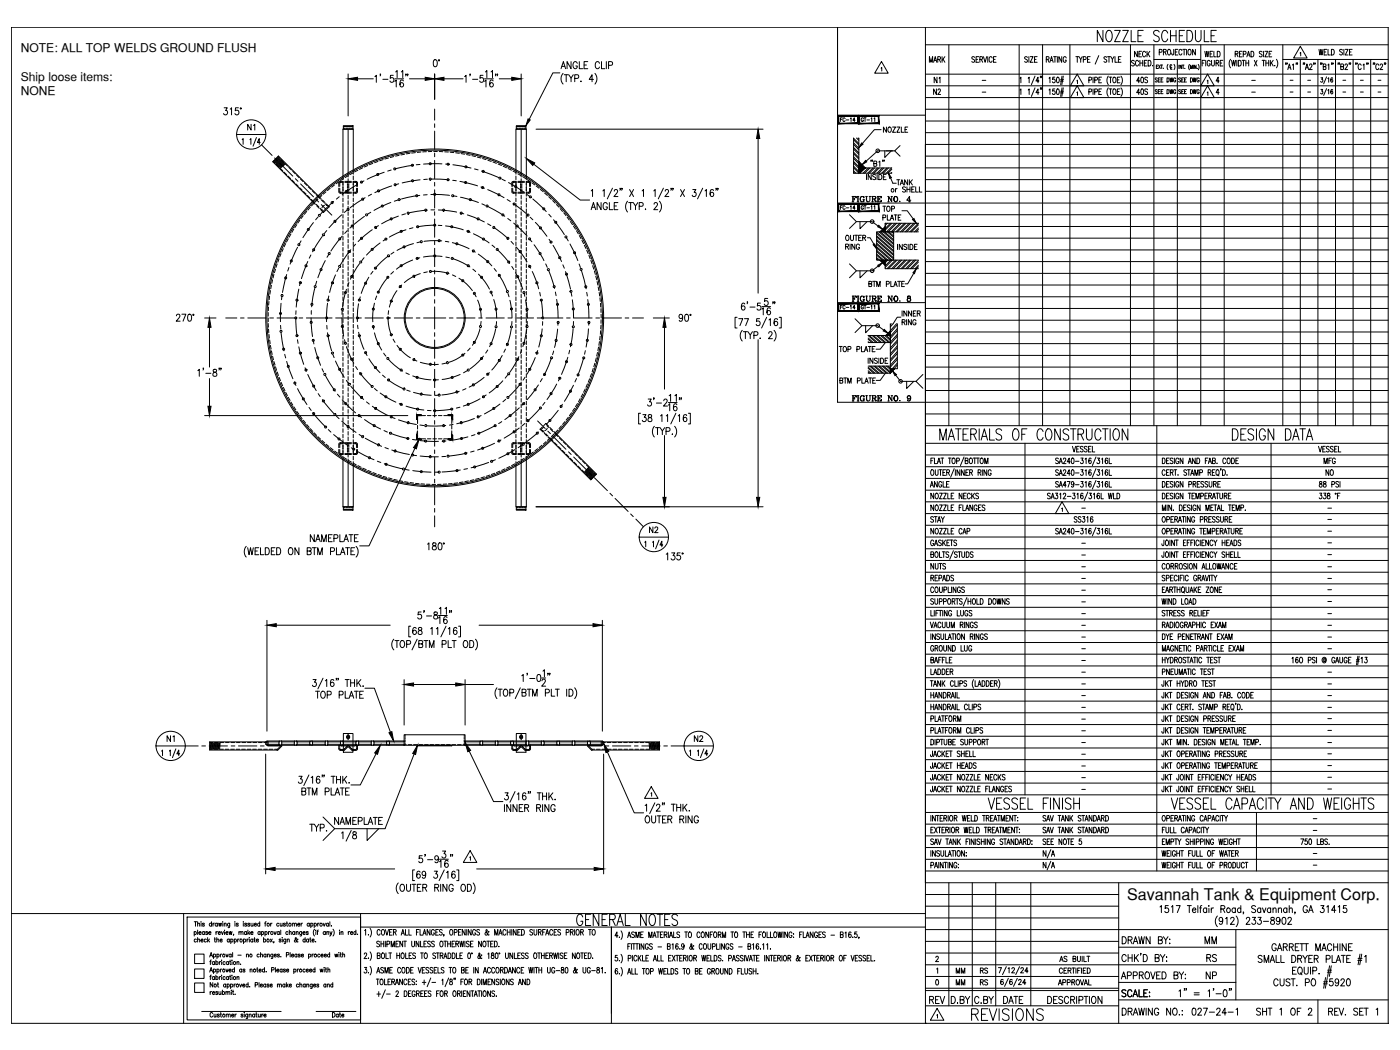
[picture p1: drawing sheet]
<svg xmlns="http://www.w3.org/2000/svg" width="610mm" height="457mm" viewBox="0 0 610 457" stroke-linecap="round" stroke-linejoin="round" font-family="sans-serif">
<defs><g id="words">
<g font-size="8.8">
<text x="476.6" y="19.4">NOZZLE SCHEDULE</text>
<text x="408.2" y="193">MATERIALS OF CONSTRUCTION</text>
<text x="535.5" y="193">DESIGN DATA</text>
<text x="429" y="353.5">VESSEL FINISH</text>
<text x="508.7" y="353.5">VESSEL CAPACITY AND WEIGHTS</text>
<text x="249.8" y="404.3">GENERAL NOTES</text>
<text x="421.9" y="445.6">REVISIONS</text>
</g>
<text font-size="7" x="490.8" y="392">Savannah Tank &amp; Equipment Corp.</text>
<g font-size="6.6">
<text x="144.6" y="360.2">NAMEPLATE</text>
<text x="552.4" y="415.2">GARRETT MACHINE</text>
<text x="487.2" y="427.6">APPROVED BY:</text>
<text x="523.9" y="427.6">NP</text>
<text x="487.2" y="435.3">SCALE:</text>
<text x="403.6" y="438.1">REV</text>
<text x="413.1" y="438.1">D.BY</text>
<text x="423" y="438.1">C.BY</text>
<text x="435.7" y="438.1">DATE</text>
</g>
<g font-size="6.2">
<text x="133.7" y="363">TYP.</text>
<text x="487.5" y="412">DRAWN BY:</text>
<text x="523.5" y="412">MM</text>
<text x="524.2" y="419.8">RS</text>
<text x="487.5" y="443.1">DRAWING NO.:</text>
<text x="517.9" y="443.1">027-24-1</text>
<text x="545.7" y="443.1">SHT 1 OF 2</text>
<text x="577.1" y="443.1">REV. SET 1</text>
</g>
<g font-size="5.7">
<text x="403.6" y="28.2">MARK</text>
<text x="492.8" y="26.1">NECK</text>
<text x="523.5" y="26.1">WELD</text>
<text x="405.7" y="37.4">N1</text>
<text x="493.9" y="37.4">40S</text>
<text x="405.3" y="42.3">N2</text>
<text x="493.9" y="42.3">40S</text>
<text x="106.5" y="57.9">N1</text>
<text x="383.5" y="58.9">NOZZLE</text>
<text x="389.1" y="81.8">TANK</text>
<text x="369.7" y="89.3">FIGURE NO. 4</text>
<text x="575.4" y="203.2">MFG</text>
<text x="576.1" y="208.1">NO</text>
<text x="281.5" y="233.2">N2</text>
<text x="466.4" y="228.6">SS316</text>
<text x="403.9" y="249.1">NUTS</text>
<text x="71.6" y="324.2">N1</text>
<text x="301.3" y="324.2">N2</text>
<text x="415.2" y="425.1">MM</text>
<text x="425.8" y="425.1">RS</text>
</g>
<g font-size="5.3">
<text x="377.1" y="125.9">BTM PLATE</text>
<text x="369.7" y="132.3">FIGURE NO. 8</text>
<text x="364.4" y="167.9">BTM PLATE</text>
<text x="369.7" y="175.7">FIGURE NO. 9</text>
<text x="460" y="419.8">AS BUILT</text>
<text x="415.2" y="430">MM</text>
<text x="425.8" y="430">RS</text>
<text x="459.7" y="430">APPROVAL</text>
</g>
<g font-size="5.2">
<text x="9.1" y="22.7">NOTE: ALL TOP WELDS GROUND FLUSH</text>
<text x="9.1" y="35.5">Ship loose items:</text>
<text x="9.1" y="41.3">NONE</text>
</g>
<g font-size="4.4">
<text x="364.8" y="54">FC-14</text>
<text x="373.6" y="54">GT-11</text>
</g>
<g font-size="2.6">
<text x="426.5" y="36.3">-</text>
<text x="426.5" y="41.3">-</text>
<text x="543.6" y="36.3">-</text>
<text x="543.6" y="41.3">-</text>
<text x="560.6" y="36.3">-</text>
<text x="560.6" y="41.3">-</text>
<text x="568.3" y="36.3">-</text>
<text x="568.3" y="41.3">-</text>
<text x="583.5" y="36.3">-</text>
<text x="583.5" y="41.3">-</text>
<text x="591.3" y="36.3">-</text>
<text x="591.3" y="41.3">-</text>
<text x="598.7" y="36.3">-</text>
<text x="598.7" y="41.3">-</text>
<text x="469.9" y="222.6">-</text>
<text x="576.8" y="222.6">-</text>
<text x="576.8" y="227.5">-</text>
<text x="576.8" y="232.5">-</text>
<text x="469.9" y="237.8">-</text>
<text x="576.8" y="237.8">-</text>
<text x="469.9" y="243.1">-</text>
<text x="576.8" y="242.7">-</text>
<text x="469.9" y="248">-</text>
<text x="576.8" y="248">-</text>
<text x="469.9" y="252.9">-</text>
<text x="576.8" y="252.9">-</text>
<text x="576.8" y="257.9">-</text>
<text x="469.9" y="263.2">-</text>
<text x="469.9" y="258.2">-</text>
<text x="576.8" y="263.2">-</text>
<text x="469.9" y="268.5">-</text>
<text x="576.8" y="268.5">-</text>
<text x="469.9" y="273.4">-</text>
<text x="576.8" y="273.4">-</text>
<text x="469.9" y="278.7">-</text>
<text x="576.8" y="278.7">-</text>
<text x="469.9" y="283.6">-</text>
<text x="576.8" y="283.6">-</text>
<text x="469.9" y="293.9">-</text>
<text x="469.9" y="288.9">-</text>
<text x="576.8" y="293.9">-</text>
<text x="469.9" y="299.2">-</text>
<text x="576.8" y="299.2">-</text>
<text x="469.9" y="304.1">-</text>
<text x="576.8" y="304.1">-</text>
<text x="469.9" y="309.4">-</text>
<text x="576.8" y="309.4">-</text>
<text x="469.9" y="314.3">-</text>
<text x="576.8" y="314">-</text>
<text x="469.9" y="319.3">-</text>
<text x="576.8" y="319.3">-</text>
<text x="469.9" y="329.5">-</text>
<text x="469.9" y="324.6">-</text>
<text x="576.8" y="329.5">-</text>
<text x="576.8" y="324.6">-</text>
<text x="469.9" y="334.8">-</text>
<text x="576.8" y="334.4">-</text>
<text x="469.9" y="339.7">-</text>
<text x="576.8" y="339.7">-</text>
<text x="469.9" y="345">-</text>
<text x="576.8" y="344.7">-</text>
<text x="570.4" y="357.7">-</text>
<text x="570.4" y="362.7">-</text>
<text x="570.4" y="377.8">-</text>
<text x="570.4" y="372.9">-</text>
</g>
</g></defs>
<!-- layer: DIM -->
<g fill="none" stroke="#000" stroke-width=".44">
<path d="M151.6 32.2v18.3M155.7 34.3h6.8M163.2 33.3l.7-.5v3M165.7 32.3h-.2h.2l-.2 .7M166.7 34.5h2.2M171.3 32.8h-1.3l-.1 1.3a.95 .95 0 0 1 1.4 0 .95 .95 0 0 1-.1 1.4 .95 .95 0 0 1-1.4-.3M171.9 35.4l.6-.6v3.1M171.9 34.3h3.9M172.3 31.3l.6-.6v3.1M174.7 31.3l.7-.6v3.1M175.6 35.2l-.7-.4a1.77 1.77 0 0 0 .1 3.1 .9 .9 0 0 0 .7-1.2 .9 .9 0 0 0-1.2-.6l-.4 .8M176.9 32.3h-.3h.3l-.3 .7"/>
<path d="M177.6 32.3h-.2h.2l-.2 .7M178.3 34.3h6.9M189 26.1a.85 .85 0 0 1 1.3 .5l.1 .7a1.33 1.33 0 0 1-1 1.8 2.26 2.26 0 0 1-.4-3zM189.3 32.2v11.1M191 26.1h.3v.3h-.3zM193.3 34.3h8.3M202.3 33.3l.6-.5v3M204.8 32.3h-.3h.3l-.3 .7M205.8 34.5h2.2M210.3 32.8h-1.2l-.1 1.3a.95 .95 0 0 1 1.4 0 .95 .95 0 0 1-.2 1.4 .95 .95 0 0 1-1.3-.3M211 35.4l.6-.6v3.1M211 34.3h3.8"/>
<path d="M211.4 31.3l.6-.6v3.1M213.8 31.3l.6-.6v3.1M214.7 35.2l-.8-.4a1.77 1.77 0 0 0 .2 3.1 .9 .9 0 0 0 .7-1.2 .9 .9 0 0 0-1.2-.6l-.4 .8M215.9 32.3h-.2h.2l-.2 .7M216.7 32.3h-.3h.3l-.3 .7M217.4 34.3h5.4M226.9 32.2v18.3M243.8 31.7h-3.1l-10.3 20.3M244.3 29.9l1-3.1 1 3.1M244.7 28.9h1.2M245.2 31.9a3.5 3.5 0 0 0 0 4.7M245.6 32.5h1.8"/>
<path d="M246.5 32.5v3.1M247.6 32.5l1.1 1.5v1.6M248.7 26.8v3.1l-1.8-3.1v3.1M249.6 32.5l-.9 1.5M250.3 34.1l1.6-.2-.2-1.2-1.4-.2v3.1M251.4 27.6a.96 .96 0 0 0-1.2-.8 .96 .96 0 0 0-.7 1.2v.7a.96 .96 0 0 0 .9 1.2 .96 .96 0 0 0 1-1.2h-.7M252.3 26.8v3.1h1.4M253 35.3v.3zM254.3 28.3h1M255.9 26.8h-1.6v3.1h1.6M258.4 34.6h-1.8l1.2-2.1v3.1M259.1 31.9a3.6 3.6 0 0 1 0 4.7"/>
<path d="M261 27.6a.94 .94 0 0 0-1.1-.8 .94 .94 0 0 0-.7 1.2v.7a.94 .94 0 0 0 .7 1.2 .94 .94 0 0 0 1.1-.7M261.9 26.8v3.1h1.5M264 26.8v3.1M265 28.4l1.5-.1 .1-1.2-1.6-.3v3.1M97.6 46.9h1.4l-.8 1.2a.93 .93 0 0 1 .8 1.5 .93 .93 0 0 1-1.6-.2M100.2 47.5l.6-.6v3.1M103 58.6h12.8M103.8 46.9h-1.2l-.2 1.3a.96 .96 0 0 1 1.4 .1 .96 .96 0 0 1-.1 1.4 .96 .96 0 0 1-1.4-.3M104.7 47h.3v.4h-.3zM111.7 59.9l-1.5 3.8M233.4 56.2h98.9M105.4 60.8l.5-.4v2.5"/>
<path d="M108.8 60.8l.4-.4v2.5M113.3 62h-1.2l.8-1.6v2.5M232.4 71.5l20.2 15.6h4.1M330.1 60.3v67.4M257.4 83.1l.6-.6v3.1M257.4 91.3l1-3.1 1 3.1M257.8 90.2h1.2M261.7 88.2v3.1l-1.7-3.1v3.1M262.5 83.1l.6-.6v3.1M264.4 88.9a.94 .94 0 0 0-1.1-.7 .94 .94 0 0 0-.7 1.2v.7a.95 .95 0 0 0 .9 1.2 .95 .95 0 0 0 .9-1.2h-.6M265.3 88.2v3.1h1.5M266.7 81.9l-2.3 4.7"/>
<path d="M267.4 83.3l.3-.6 .7-.2 .5 .9-1.6 2.2h1.8M267.4 89.7h1M269.1 88.2h-1.7v3.1h1.7M270.2 82.1h-.3h.3l-.3 .7M270.9 82.1h-.2h.2l-.2 .7M273.2 87.6a3.6 3.6 0 0 0 0 4.7M273.8 88.2h1.7M274.1 82.5l1.8 3.1M274.6 88.2v3.1M275.7 88.2l1 1.5v1.6M275.9 82.5l-1.8 3.1M277.7 88.2l-1 1.5"/>
<path d="M278.3 89.8l1.5-.1 .1-1.2-1.6-.3v3.1M279.6 83.1l.6-.6v3.1M281 91.1h.2zM284.7 83.1l.6-.6v3.1M284.8 88.9l.2-.5 .8-.2 .5 .9-1.6 2.2h1.7M287.1 87.6a3.5 3.5 0 0 1 0 4.7M288.9 81.9l-2.3 4.7M289.6 83.3l.3-.6 .7-.2 .5 .9-1.6 2.2h1.7M292.3 82.1h-.2h.2l-.2 .7M293.1 82.1h-.3h.3l-.3 .7M296.3 82.5l1.8 3.1M298.1 82.5l-1.8 3.1"/>
<path d="M301.7 82.5h1.3l-.8 1.2a.92 .92 0 0 1 .8 1.5 .92 .92 0 0 1-1.6-.2M306 81.9l-2.3 4.7M307 83.1l.6-.6v3.1M310.7 83l-.7-.5a1.73 1.73 0 0 0 .1 3.1 .86 .86 0 0 0 .8-.9 .86 .86 0 0 0-.8-.8 .86 .86 0 0 0-.9 .7M311.9 82.1h-.2h.2l-.2 .7M312.7 82.1h-.3h.3l-.3 .7M385.7 97.2l-.3 .3M386.4 97.2l-1 1M387.7 97.2l-2.3 2.3M388.4 97.2l-3 3M389.7 97.2l-3.7 3.8M390.4 97.2l-3.7 3.8"/>
<path d="M391.8 97.2l-3.7 3.8M392.5 97.2l-3.8 3.8M393.8 97.2l-3.7 3.8M394.5 97.2l-3.7 3.8M395.8 97.2l-3.7 3.8M396.5 97.2l-3.7 3.8M397.9 97.2l-3.7 3.8M398.6 97.2l-3.8 3.8M399.9 97.2l-3.7 3.8M399.9 99.3l-1.7 1.7M399.9 97.9l-3 3.1M399.9 99.9l-1 1.1"/>
<path d="M381.7 108l6.2 5.3-2.5 2.5M381.7 101.1l7.4 6.4M381.7 102.7l7.4 6.4M381.7 104.3l7.4 6.4M381.7 105.9l7.4 6.4M381.7 107.4l6.7 5.9M381.7 109l4.9 4.3M381.7 110.6l3.1 2.7M381.7 112.2l1.3 1.1M381.7 101.6l7.4 6.5M381.7 103.2l7.4 6.4M381.7 104.8l7.4 6.4"/>
<path d="M381.7 106.4l7.4 6.4M381.7 109.5l4.3 3.8M381.7 111.1l2.5 2.2M381.7 112.7l.6 .6M382.7 101l6.4 5.5M383.4 101l5.7 4.9M384.5 101l4.6 3.9M385.2 101l3.9 3.4M385.9 113.3l-.5 .4M386.4 101l2.7 2.3M386.5 113.3l-1.1 1.1M387 101l2.1 1.8"/>
<path d="M388.2 101l.9 .7M388.6 113.3l-3.2 3.1M388.8 101l.3 .2M389.9 113.3l-3.7 3.7M390.6 113.3l-3.7 3.7M392 113.3l-3.7 3.7M392.6 113.3l-3.7 3.7M394 113.3l-3.7 3.7M394.7 113.3l-3.7 3.7M396 113.3l-3.7 3.7M396.7 113.3l-3.7 3.7M398 113.3l-3.6 3.7"/>
<path d="M398.7 113.3l-3.7 3.7M399.9 113.4l-3.5 3.6M399.9 115.5l-1.5 1.5M399.9 114.1l-2.8 2.9M399.9 116.1l-.8 .9M76.8 137.5l.5-.7 .8 .1 .2 .5-.3 1-1.3 1.5h1.7M79.2 136.8h1.7l-1.2 3.1M82 136.9l.7-.1a1.89 1.89 0 0 1 0 3.1h-.3a2.26 2.26 0 0 1-.4-3zM84 136.9h.3v.4h-.3zM89.1 138.5h5M284.5 138.5h7M297.3 137.9a.82 .82 0 0 1-1.2 .6 .82 .82 0 0 1-.3-1.3 .82 .82 0 0 1 1.3 .1l.2 .6a1.46 1.46 0 0 1-1.1 2l-.4-.4"/>
<path d="M298.5 137l.6-.2a1.95 1.95 0 0 1 0 3.1h-.2a2.14 2.14 0 0 1-.4-2.9zM300.5 136.9h.3v.4h-.3zM321 138.2h-.9v4.6h.9M321.7 138.8h1.7l-1.2 3M324.2 138.8h1.7l-1.2 3M324.3 132.4l-.5-.4a1.72 1.72 0 0 0-.1 3 .86 .86 0 0 0 .8-.8 .86 .86 0 0 0-.7-.9 .86 .86 0 0 0-1 .7M325.5 131.6h-.2h.2l-.2 .7M326.5 133.7h2.2M330.7 138.8h-1.2l-.1 1.3a.95 .95 0 0 1 1.4 0 .95 .95 0 0 1-.2 1.4 .95 .95 0 0 1-1.3-.3M331.1 132h-1.2l-.1 1.3a.96 .96 0 0 1 1.4 0 .96 .96 0 0 1-.2 1.4 .96 .96 0 0 1-1.4-.2M331.8 134.6l.5-.6v3.1M331.8 133.5h3.8"/>
<path d="M333.8 138.2l-2.2 4.6M334.3 129.9h-1.3l-.1 1.4a.95 .95 0 0 1 1.4 0 .95 .95 0 0 1-.2 1.4 .95 .95 0 0 1-1.3-.3M334.8 139.3l.6-.5v3M335.4 134.5l-.4-.5a1.72 1.72 0 0 0-1.1 1.5 1.72 1.72 0 0 0 .9 1.6 .9 .9 0 0 0 .8-1.3 .9 .9 0 0 0-1.5-.2l-.1 .5M336.7 131.6h-.2h.2l-.2 .7M337.4 131.6h-.2h.2l-.2 .7M338.6 139.2l-.2-.3a.85 .85 0 0 0-1.2 .4l-.2 1.5 .4 .9a.85 .85 0 0 0 1.1-.3 .85 .85 0 0 0-.2-1.2 .85 .85 0 0 0-1.1 .2l-.2 .4M339.3 138.2h.9v4.6h-.9M91.2 142.5v17.3M289.3 142.5v26.9M323.2 143.8a3.5 3.5 0 0 0 0 4.7M323.7 144.4h1.7"/>
<path d="M324.6 144.4v3.1M325.7 144.4l1 1.5v1.6M327.6 144.4l-.9 1.5M328.3 146l1.5-.1 .2-.5-.2-.8-1.5-.2v3.1M330.1 147.9v68.7M331 147.2v.3zM334.7 145.1l.3-.5 .7-.2 .5 .9-1.6 2.2h1.7M337 143.8a3.5 3.5 0 0 1 0 4.7M378 147.2l2.3 2M378 148.8l.4 .4M378 159.9l3 2.6M378 146.1l3.5 3.1"/>
<path d="M378 147.7l1.7 1.5M378.5 146.1l3.6 3.1M378.7 159.4l3.6 3.1M379.3 159.4l3.5 3.1M379.8 146.1l3.5 3.1M380.4 146.1l3.5 3.1M380.5 159.4l3.6 3.1M381.1 159.4l3.6 3.1M381.6 146.1l3.5 3.1M382.2 146.1l3.5 3.1M382.3 159.4l3.6 3.1M382.9 159.4l3.6 3.1"/>
<path d="M383.4 146.1l3.6 3.1M384 146.1l3.5 3.1M384.2 159.4l3.5 3.1M384.8 159.4l2.9 2.5M385.2 146.1l2.5 2.1M385.9 146.1l1.8 1.5M386 159.4l1.7 1.5M386.6 159.4l1.1 .9M387 146.1l.7 .5M388.1 141l-.4 .5M388.9 141l-1.2 1.4M390.4 141l-2.7 3"/>
<path d="M390.7 158.9l-1.4 1.7M390.7 156.4l-3 3.5M390.7 154l-3 3.3M390.7 151.5l-3 3.3M390.7 148.9l-3 3.4M390.7 146.4l-3 3.4M390.7 143.9l-3 3.4M390.7 141.4l-3 3.5M390.7 158.1l-2.2 2.5M390.7 155.6l-3 3.4M390.7 153.1l-3 3.4M390.7 150.6l-3 3.4"/>
<path d="M390.7 148.1l-3 3.4M390.7 145.6l-3 3.4M390.7 143.1l-3 3.4M86.1 161.4l.7-.6v3.1M88.6 160.4h-.2h.2l-.2 .7M89.6 162.5h2.2M91.2 164.8v12.1M92.9 161v.8a1.12 1.12 0 0 1 1.4 .7 1.12 1.12 0 0 1-.5 1.4 .98 .98 0 0 1-1.2-1 .98 .98 0 0 1 1.3-.9l.4-.5-.1-.5zM95.5 160.4l-.2 .7M96.3 160.4h-.3h.3l-.3 .7M278.9 179.9h-.8v4.7h.8M282.2 173.8h1.4l-.8 1.1a.92 .92 0 0 1 .8 1.5 .92 .92 0 0 1-1.6-.1"/>
<path d="M284.8 173.3h-.2h.2l-.2 .8M285.8 175.5h2.2M289 174.5l.5-.7h.5l.5 .9-1.6 2.1h1.7M291 176.4l.6-.6v3.1M291 175.3h3.8M291.4 172.3l.6-.6v3.1M293.9 172.3l.6-.6v3.1M294.3 179.9l-2.2 4.7M294.7 176.3l-.5-.5a1.72 1.72 0 0 0-1 1.5 1.72 1.72 0 0 0 .9 1.6 .9 .9 0 0 0 .7-1.3 .9 .9 0 0 0-1.4-.2l-.2 .5M296 173.3h-.3h.3l-.3 .8M296.7 173.3h-.3h.3l-.3 .8M299.7 179.9h.9v4.7h-.9"/>
<path d="M378 161.4l1.2 1.1M378 160.4l2.4 2.1M89.1 181h88.5M180.7 195.2l-20 42.5h-4.1M181.4 180.6h2v.4h-1.6v1.6h-.4zM181.4 189.5h.4v1.6h1.6v.4h-2zM195.1 180.6h2v2h-.4v-1.6h-1.6zM195.1 191.1h1.6v-1.6h.4v2h-2zM279.9 180.5h1.4l-.8 1.2a.93 .93 0 0 1 .8 1.4 .93 .93 0 0 1-1.6-.1M282.4 180.7v.9a1.12 1.12 0 0 1 1.3 .6 1.12 1.12 0 0 1-.4 1.4 1 1 0 0 1-1.2-1.1 1 1 0 0 1 1.3-.8l.3-.4-.1-.6zM284.9 185.6a3.6 3.6 0 0 0 0 4.7M285.4 186.2h1.8"/>
<path d="M286.3 186.2v3.1M287.4 186.2l1 1.4v1.7M287.6 181.1l.6-.6v3.1M289.3 189.6v27M289.4 186.2l-1 1.4M290 187.8l1.6-.3-.1-1.2-1.5-.1v3.1M290.1 181.1l.6-.6v3.1M292.8 189v.3zM293.7 185.6a3.5 3.5 0 0 1 0 4.7M295.3 181.1l.6-.6v3.1M299 181l-.1-.3a.85 .85 0 0 0-1.3 .4l-.1 1.5 .4 .9a.85 .85 0 0 0 1.1-.4 .85 .85 0 0 0-.2-1.1 .85 .85 0 0 0-1.2 .1l-.1 .5M107.2 237.9a3.6 3.6 0 0 0 0 4.7"/>
<path d="M107.9 238.5l.5 3 .7-3 .6 3 .6-3M111.1 239.9h.9M112.7 238.5h-1.6v3h1.6M113.4 238.5v3h1.5M115.5 238.5a1.65 1.65 0 0 1 1.8 1 1.65 1.65 0 0 1-.5 1.9l-1.3 .1zM118.1 239.9h1M119.7 238.5h-1.6v3h1.6M120.5 238.5a1.65 1.65 0 0 1 1.7 1 1.65 1.65 0 0 1-.5 1.9l-1.2 .1zM126.1 238.6l.2-.1a1.55 1.55 0 0 1 1.3 1.5 1.55 1.55 0 0 1-1.3 1.5 1.92 1.92 0 0 1-.2-2.9zM130.2 238.5v3l-1.8-3v3M133.8 239.9l1.4-.1 .3-.4-.3-.8-1.4-.1v3l1.6-.3 .1-.7-.6-.6M136 238.5h1.7"/>
<path d="M136.8 232.8v3.1l-1.7-3.1v3.1M136.8 238.5v3M137.4 235.9l1.1-3.1 .9 3.1M137.8 234.9h1.3M140.1 235.9v-3.1l.9 3.1 1.1-3.1v3.1M143 234.3h1M144.6 232.8h-1.6v3.1h1.6M145.4 234.4l1.5-.1 .2-.5-.2-.9-1.5-.1v3.1M146.5 238.5v3h1.5M148 232.8v3.1h1.5M149.7 235.9l1-3.1 1 3.1M150.1 234.9h1.2"/>
<path d="M150.5 238.5h1.7M151.3 238.5v3M152 232.8h1.7M152.8 232.8v3.1M152.8 239.9h1M154.3 234.3h1M154.5 238.5h-1.7v3h1.7M155.1 237.9a3.5 3.5 0 0 1 0 4.7M155.9 232.8h-1.6v3.1h1.6M186.2 237l.6-.6v3M188.5 236.5v.9a1.12 1.12 0 0 1 1.3 .6 1.12 1.12 0 0 1-.4 1.4 1 1 0 0 1-1.2-1 1 1 0 0 1 1.3-.9l.4-.4-.2-.6zM191.1 236.5l.6-.1a1.89 1.89 0 0 1 0 3h-.2a2.19 2.19 0 0 1-.4-2.9z"/>
<path d="M193.1 236.5h.3v.3h-.3zM233.4 220.7h98.9M278.3 233.9h12.8M280.7 236.1l.5-.4v2.4M284.1 236.1l.5-.4v2.4M287 235.1l-1.5 3.9M288.6 237.3h-1.2l.8-1.6v2.4M138.3 241.5v-3l1 3 1-3v3M143.9 240.1l1.5-.2 .3-.4-.3-.9-1.5-.1v3M148.2 241.5l1.1-3 .9 3M148.6 240.5h1.2M290.1 241.3l.6-.6v3.1"/>
<path d="M292.5 240.7h1.3l-.7 1.2a.92 .92 0 0 1 .7 1.4 .92 .92 0 0 1-1.6-.1M296.1 240.7h-1.2l-.1 1.3a.96 .96 0 0 1 1.4 .1 .96 .96 0 0 1-.2 1.4 .96 .96 0 0 1-1.3-.3M297 240.8h.4v.4h-.4zM116.2 270.1v48.3M120.3 272.2h49.6M171.5 278.3a3.5 3.5 0 0 0 0 4.7M172 278.9h1.7M172.8 278.9v3.1M174.7 279l.2-.1a1.55 1.55 0 0 1 1.3 1.5 1.55 1.55 0 0 1-1.3 1.6 1.94 1.94 0 0 1-.2-3zM178.8 272.7h-.8v4.6h.8M181.2 273.7l-.5-.5a1.72 1.72 0 0 0-1 1.5 1.72 1.72 0 0 0 .9 1.6 .88 .88 0 0 0 .8-.9 .88 .88 0 0 0-.8-.9 .88 .88 0 0 0-.9 .8M181.6 278.3l-2.2 4.7"/>
<path d="M182.3 273.4v.8a1.13 1.13 0 0 1 1.3 .7 1.13 1.13 0 0 1-.4 1.4 .99 .99 0 0 1-1.2-1 .99 .99 0 0 1 1.3-.9l.4-.7a.86 .86 0 0 0-1.4-.3zM183.4 266.5h-1.3l-.1 1.3a.95 .95 0 0 1 1.4 0 .95 .95 0 0 1-.1 1.4 .95 .95 0 0 1-1.4-.3M184.6 278.9h1.7M184.7 266h-.2h.2l-.2 .8M185.5 278.9v3.1M185.7 268.2h2.2M187.5 273.8l.7-.6v3.1M189.1 266.6v.9a1.22 1.22 0 0 1 1.2 .5 1.22 1.22 0 0 1 0 1.4 1 1 0 0 1-1.5-.7 1 1 0 0 1 1.3-1.1l.3-.4-.1-.6zM190 273.8l.6-.6v3.1M190.9 269.1l.6-.6v3.1M190.9 268h3.9M191.3 265l.6-.6v3.1"/>
<path d="M193.8 265l.6-.6v3.1M194.2 272.7l-2.2 4.6M194.6 268.9l-.7-.4a1.73 1.73 0 0 0 .1 3.1 .86 .86 0 0 0 .9-.9 .86 .86 0 0 0-.8-.9 .86 .86 0 0 0-.9 .7M195.1 278.9v3.1h1.5M195.2 273.8l.6-.6v3.1M195.9 266h-.2h.2l-.2 .8M196.6 266h-.2h.2l-.2 .8M196.9 278.9h1.7M197.7 278.9v3.1M198.9 273.7l-.5-.5a1.72 1.72 0 0 0-1 1.5 1.72 1.72 0 0 0 .9 1.6 .9 .9 0 0 0 .7-1.3 .9 .9 0 0 0-1.4-.2l-.2 .5M199.7 272.7h.8v4.6h-.8M202.2 279l.3-.1a1.55 1.55 0 0 1 1.2 1.5 1.55 1.55 0 0 1-1.2 1.6 1.94 1.94 0 0 1-.3-3z"/>
<path d="M204.5 278.9a1.54 1.54 0 0 1 1.8 1.5 1.54 1.54 0 0 1-1.8 1.6zM207 278.3a3.6 3.6 0 0 1 0 4.7M208.6 272.2h49.6M262.3 270.1v48.3M136.3 295.9h1.4l-.8 1.1a.93 .93 0 0 1 .8 1.5 .93 .93 0 0 1-1.7-.1M140.7 295.3l-2.3 4.7M141.6 296.4l.7-.5v3M145.4 296.3l-.2-.3a.8 .8 0 0 0-1.2 .4l-.1 1.5 .3 .9a.85 .85 0 0 0 1.1-.3 .85 .85 0 0 0-.1-1.1 .85 .85 0 0 0-1.2 .1l-.1 .4M146.6 295.4h-.3h.3l-.3 .7M147.3 295.4h-.2h.2l-.2 .7M150.3 295.9h1.7M151.2 295.9v3"/>
<path d="M152.7 295.9v3M152.7 297.3h1.7M154.4 295.9v3M155.4 295.9v3M156 297.2l1.1 1.7M157.1 295.9l-1.7 2M158 298.8h.2zM158.9 299.7h4.1l7 19.1M176 295.9v19.8M177.1 280.5l1.4-.1 .3-.5-.3-.9-1.4-.1v3.1M180.1 298.1h18.3M182.4 280.4l1.5-.2v-1.2l-1.5-.1v3.1l1.5-.2 .2-.8-.6-.6"/>
<path d="M187 282v-3.1l.9 3.1 1.1-3.1v3.1M192.5 280.5l1.5-.1v-1.4l-1.5-.1v3.1M202.5 295.9v19.8M202.5 298.1h12.4M216.4 299.5a3.6 3.6 0 0 0 0 4.7M226.6 299.5l-2.2 4.7M227.2 294.2l.6-.5v3M229.6 293.2l-.2 .8M230.7 295.4h2.2M234.1 293.8l.7-.1a1.95 1.95 0 0 1 0 3h-.3a2.14 2.14 0 0 1-.4-2.9zM235.9 295.2h1.7M236 296.4l.2-.5 .8-.2 .5 .9-1.6 2.2h1.7"/>
<path d="M236.4 292.2l.7-.6v3.1M238.7 293.2h-.3h.3l-.3 .8M239.5 293.2h-.3h.3l-.3 .8M250.2 299.5a3.5 3.5 0 0 1 0 4.7M137.4 301h1.7M138.3 301v3M140.2 301.1l.2-.1a1.55 1.55 0 0 1 1.3 1.5 1.55 1.55 0 0 1-1.3 1.5 1.89 1.89 0 0 1-.2-2.9zM142.5 302.6l1.5-.1 .1-1.2-1.6-.3v3M147.7 302.6l1.5-.1v-1.4l-1.5-.1v3M150.3 301v3h1.5M152 304l1-3 1 3M152.4 303h1.3"/>
<path d="M154.3 301h1.7M155.1 301v3M156.6 302.5h1M158.2 301h-1.6v3h1.6M216.9 300.1h1.7M217.7 300.1v3M219.6 300.3l.3-.2a1.55 1.55 0 0 1 1.2 1.5 1.55 1.55 0 0 1-1.2 1.5 1.97 1.97 0 0 1-.3-2.8zM222 301.7l1.5-.1 .1-1.2-1.6-.3v3M227.3 301.6l1.5-.2 .1-1-1.6-.3v3l1.6-.2 .2-.8-.7-.5M229.6 300.1h1.7M230.4 300.1v3M231.9 303.1v-3l1 3 1-3v3"/>
<path d="M237.5 301.7l1.5-.1 .1-1.2-1.6-.3v3M240.1 300.1v3h1.5M241.8 300.1h1.7M242.7 300.1v3M246.7 300.1v3M247.8 300.1a1.54 1.54 0 0 1 1.7 1.5 1.54 1.54 0 0 1-1.7 1.5zM67.9 324.8h12.8M70.3 327.1l.5-.5v2.4M73.8 327.1l.4-.5v2.4M76.6 326.1l-1.5 3.8M78.2 328.2h-1.2l.8-1.6v2.4M115.7 328.4v52.1"/>
<path d="M130.2 338h1.4l-.8 1.2a.95 .95 0 0 1 .8 1.4 .95 .95 0 0 1-1.7-.1M134.5 337.4l-2.2 4.7M135.5 338.6l.6-.6v3.1M139.2 338.4l-.7-.4a1.77 1.77 0 0 0 .1 3.1 .9 .9 0 0 0 .7-1.2 .9 .9 0 0 0-1.2-.6l-.4 .7M140.4 337.6h-.2h.2l-.2 .7M141.2 337.6h-.2h.2l-.2 .7M144.2 338h1.7M145.1 338v3.1M146.5 338v3.1M146.5 339.5h1.8M148.3 338v3.1M149.3 338v3.1"/>
<path d="M149.9 339.3l1.1 1.8M151 338l-1.7 2M163.8 328.2l-6.9 13.6h-4.1M180.3 328.3l-12.6 32.5h-22M181.8 324.5v.3M196.7 324.5v.3M204.3 327l10.6 22h4.1M262.8 328.4v52.1M264.5 327.4l11.7 26.5h4M297.8 324.8h12.8M300.3 327.1l.4-.5v2.4M303.7 327.1l.4-.5v2.4"/>
<path d="M306.5 326.1l-1.5 3.8M308.2 328.2h-1.3l.8-1.6v2.4M131.4 344.6l1.5-.2 .1-1-1.6-.3v3.1l1.6-.3 .2-.7-.7-.6M133.6 343.1h1.8M134.5 343.1v3.1M136 346.2v-3.1l1 3.1 1-3.1v3.1M140.7 355.8l5 5-5 5.2M141.6 344.7l1.5-.1 .1-1.2-1.6-.3v3.1M144.2 343.1v3.1h1.5M145.9 346.2l1-3.1 1 3.1M146.3 345.2h1.2M148.2 343.1h1.7"/>
<path d="M149 343.1v3.1M150.5 344.6h1M152 340.8v.3zM152.1 343.1h-1.6v3.1h1.6M219.7 350.3v3.1M219.9 345.2h1.4l-.8 1.2a.93 .93 0 0 1 .8 1.4 .93 .93 0 0 1-1.6-.1M222.4 350.3v3.1l-1.7-3.1v3.1M224.3 344.7l-2.3 4.6M225.1 350.3v3.1l-1.7-3.1v3.1M225.2 345.8l.7-.6v3.1M226.1 351.8h1M227.7 350.3h-1.6v3.1h1.6"/>
<path d="M228.5 351.8l1.4-.2 .3-.4-.3-.7-1.4-.2v3.1M229 345.7l-.8-.5a1.81 1.81 0 0 0 .1 3.1 .9 .9 0 0 0 .8-1.3 .9 .9 0 0 0-1.5-.2l-.1 .5M229.3 351.8l.9 1.6M230.2 344.8h-.3h.3l-.3 .7M231 344.8h-.3h.3l-.3 .7M233.7 351.8l1.4-.2 .3-.4-.3-.7-1.4-.2v3.1M233.9 345.2h1.8M234.6 351.8l.8 1.6M234.8 345.2v3.1M236.2 345.2v3.1M236.2 350.3v3.1M236.2 346.7h1.8"/>
<path d="M238 345.2v3.1M239 350.3v3.1l-1.7-3.1v3.1M239 345.2v3.1M239.6 346.5l1.1 1.8M240.7 345.2l-1.7 2.1M241.6 348.1h.2zM241.7 351.1a.96 .96 0 0 0-1.1-.8 .96 .96 0 0 0-.8 1.2v.7a.95 .95 0 0 0 1 1.2 .95 .95 0 0 0 .9-1.2h-.6M280.9 350.8l.6-.6v3M281.4 355.4l.3-.2a1.58 1.58 0 0 1 1.2 1.6 1.58 1.58 0 0 1-1.2 1.5 1.94 1.94 0 0 1-.3-2.9zM283.7 355.2v2.2l.8 .9 .9-.4 .1-2.7M285.1 349.6l-2.2 4.6M285.9 350.9l.5-.7 .7 .1 .2 .5-.3 1-1.3 1.4h1.8"/>
<path d="M286.1 355.2h1.8M287 355.2v3.1M288.5 356.7h1M288.6 349.7h-.2h.2l-.2 .8M289.3 349.7h-.2h.2l-.2 .8M290.1 355.2h-1.6v3.1h1.6M290.8 356.7l1.5-.1 .1-1.1-1.6-.3v3.1M291.7 356.7l.9 1.6M292.3 350.2h1.7M293.2 350.2v3M294.7 350.2v3M294.7 351.6h1.7"/>
<path d="M296 356.7l1.5-.1 .1-1.1-1.6-.3v3.1M296.4 350.2v3M296.9 356.7l.9 1.6M297.4 350.2v3M298 351.5l1.1 1.7M298.6 355.2v3.1M299.1 350.2l-1.7 2M300.1 352.9v.3zM301.4 355.2v3.1l-1.8-3.1v3.1M304.1 356a.96 .96 0 0 0-1.1-.8 .96 .96 0 0 0-.8 1.2v.8a.96 .96 0 0 0 1 1.2 .96 .96 0 0 0 .9-1.2h-.6M119.8 378.4h52.1M148.7 362.7l.6-.5v3"/>
<path d="M152.9 361.6l-2.2 4.7M153.8 362.3v.9a1.12 1.12 0 0 1 1.3 .6 1.12 1.12 0 0 1-.4 1.4 .99 .99 0 0 1-1.2-1 .99 .99 0 0 1 1.3-.9l.3-.4-.1-.6zM159.8 360.8v5.2l5.1-5.2M180.5 378.8h-.8v4.6h.8M182.9 379.8l-.8-.5a1.81 1.81 0 0 0 .2 3.1 .9 .9 0 0 0 .7-1.3 .9 .9 0 0 0-1.4-.2l-.2 .5M183.8 372.6h-1.2l-.1 1.3a.95 .95 0 0 1 1.4 0 .95 .95 0 0 1-.2 1.4 .95 .95 0 0 1-1.3-.2M185.2 372.1h-.3h.3l-.3 .8M186.2 374.3h2.2M189.1 379.3h1.3l-.7 1.2a.93 .93 0 0 1 .7 1.5 .93 .93 0 0 1-1.6-.2M190.9 373.6a.82 .82 0 0 1-1.1 .6 .82 .82 0 0 1-.3-1.2 .82 .82 0 0 1 1.3 0l.1 .6a1.46 1.46 0 0 1-1 2.1l-.5-.5M191.4 375.2l.6-.6v3.1M191.4 374.1h3.8"/>
<path d="M192.7 370.6h1.3l-.7 1.1a.93 .93 0 0 1 .8 1.5 .93 .93 0 0 1-1.7-.2M193.4 378.8l-2.2 4.6M194.4 379.9l.7-.6v3.1M195.1 375.1l-.7-.5a1.75 1.75 0 0 0 .1 3.1 .86 .86 0 0 0 .8-.8 .86 .86 0 0 0-.7-.9 .86 .86 0 0 0-1 .7M196.3 372.1l-.2 .8M197.1 372.1h-.3h.3l-.3 .8M198.1 379.8l-.5-.5a1.75 1.75 0 0 0-.1 3.1 .9 .9 0 0 0 .8-1.3 .9 .9 0 0 0-1.5-.2l-.1 .5M198.9 378.8h.9v4.6h-.9M207.5 378.4h51.2M173.4 384.5a3.5 3.5 0 0 0 0 4.6M174.7 385.2l.2-.2a1.55 1.55 0 0 1 1.3 1.6 1.55 1.55 0 0 1-1.3 1.5 1.94 1.94 0 0 1-.2-2.9zM177 385v2.2l.7 .9a.86 .86 0 0 0 1.1-.9v-2.2"/>
<path d="M179.4 385h1.7M180.2 385v3.1M181.7 386.5h1M183.3 385h-1.6v3.1h1.6M184.1 386.5l1.5-.1 .2-.5-.2-.7-1.5-.2v3.1M184.9 386.5l.9 1.6M185.4 380.4l-.4 .7a.86 .86 0 0 1-1.1-.3 .86 .86 0 0 1 .2-1.1 .86 .86 0 0 1 1.1 .1l.2 .6a1.49 1.49 0 0 1-1 2l-.5-.4M189.3 386.5l1.5-.1 .2-.5-.2-.7-1.5-.2v3.1M190.1 386.5l.9 1.6M191.9 385v3.1M194.6 385v3.1l-1.7-3.1v3.1M197.3 385.8a.96 .96 0 0 0-1.1-.8 .96 .96 0 0 0-.7 1.2v.7a.96 .96 0 0 0 .9 1.2 .96 .96 0 0 0 .9-1.2h-.6"/>
<path d="M201.2 385.2l.2-.2a1.54 1.54 0 0 1 1.3 1.6 1.54 1.54 0 0 1-1.3 1.5 1.98 1.98 0 0 1-.2-2.9zM203.5 385a1.54 1.54 0 0 1 1.8 1.6 1.54 1.54 0 0 1-1.8 1.5zM206 384.5a3.6 3.6 0 0 1 0 4.6"/>
<circle cx="109.4" cy="58.6" r="6.4"/>
<circle cx="284.7" cy="233.9" r="6.4"/>
<circle cx="74.3" cy="324.8" r="6.4"/>
<circle cx="304.3" cy="324.8" r="6.4"/>
</g>
<!-- layer: 0 -->
<g fill="none" stroke="#000" stroke-width=".44">
<path d="M4.9 11.9h599.6v433.7h-599.6zM403 11.9v372.5v-321.5h201.5M403 19.5h201.5M413.2 19.5v165.9M443.8 19.5v165.9M454 19.5v165.9M465.9 19.5v165.9M492.2 19.5v165.9M502.4 19.5v165.9M522.8 19.5v165.9M533 19.5v165.9M558.6 19.5v165.9"/>
<path d="M403 32.3h201.5M403 37.4h201.5M502.4 25.9h20.4M512.6 25.9v159.5M558.6 25.9h45.9M566.2 25.9v159.5M573.9 25.9v159.5M581.5 25.9v159.5M589.2 25.9v159.5M596.8 25.9v159.5M364.7 50.2h38.3M403 42.5h201.5"/>
<path d="M403 47.6h201.5M403 52.7h201.5M403 57.8h201.5M403 68h201.5M403 73.1h201.5M403 78.2h201.5M403 83.3h201.5M403 93.5h201.5M403 98.6h201.5M604.5 88.4h-239.8v-76.5v163.3h239.8M403 103.7h201.5M403 108.8h201.5"/>
<path d="M403 113.9h201.5M403 119h201.5M364.7 131.8h38.3M403 124.1h201.5M403 129.2h201.5M403 139.4h201.5M403 134.3h201.5M403 159.8h201.5M403 154.8h201.5M403 149.6h201.5M403 144.6h201.5M403 170h201.5"/>
<path d="M403 165h201.5M403 198.1h201.5M403 185.4h201.5M403 193h201.5M403 180.2h201.5M446.3 193v153.1M503.7 185.4v193.9M553.5 193v153.1M403 213.4h201.5M403 208.3h201.5M403 203.2h201.5M403 218.5h201.5"/>
<path d="M403 223.6h201.5M403 228.7h201.5M403 233.8h201.5M403 239h201.5M403 244h201.5M403 249.2h201.5M403 254.2h201.5M403 259.4h201.5M403 279.8h201.5M403 274.6h201.5M403 269.6h201.5M403 264.4h201.5"/>
<path d="M403 295.1h201.5M403 290h201.5M403 284.8h201.5M403 315.5h201.5M403 310.4h201.5M403 305.3h201.5M403 300.2h201.5M403 335.9h201.5M403 330.8h201.5M403 325.7h201.5M403 320.6h201.5M403 353.8h201.5"/>
<path d="M403 358.8h201.5M403 346.1h201.5M403 341h201.5M547.1 353.8v25.5M403 364h201.5M403 369h201.5M403 374.2h201.5M403 379.3h201.5M4.9 397.8h398.1M80 397.8v47.8M81.5 399.3h75.5v44.8h-75.5zM157 397.8v47.8"/>
<path d="M403 389.5h84.1M403 394.6h84.1M403 399.7h84.1M413.2 384.4v53.6M423.4 384.4v53.6M433.6 384.4v53.6M448.8 384.4v53.6M487.1 384.4v61.2M604.5 384.4h-201.5v61.2M84.6 405.9a.54 .54 0 0 1 .7 0 .54 .54 0 0 1 0 .8 .54 .54 0 0 1-.7-.1M84.6 401.3h1.1M84.6 405.6v2"/>
<path d="M84.7 415.4h4.1v4.2h-4.1zM85.1 401.3v2M85.5 409.2a.54 .54 0 0 0-.8 0 .54 .54 0 0 0 0 .7 .54 .54 0 0 0 .8 0M86 402.4l.9-.3v1.2M86 409.3l.9-.3v1.2M86 401.3v2M86 405v1.9M86 408.2v2M86.6 406.2l1-.2a.55 .55 0 0 0-.8-.1 .55 .55 0 0 0 0 .8 .55 .55 0 0 0 .8-.1M87.5 409.4h.9v-.3a.55 .55 0 0 0-.8 .1 .55 .55 0 0 0 .1 .7 .55 .55 0 0 0 .7 0M87.5 401.4h.1M87.6 402.1v1.2"/>
<path d="M89 402.3l-.3-.3-.6 .3 .8 .4v.5l-.8-.2M89 405.9a.54 .54 0 0 0-.8 0 .54 .54 0 0 0 0 .8 .54 .54 0 0 0 .8-.1M89 405.6v1.3M89.9 409.2a.54 .54 0 0 0-.8 0 .54 .54 0 0 0 0 .7 .54 .54 0 0 0 .8 0M90.4 405.9l-.8-.2v.4l.8 .5-.3 .3-.5-.3M90.4 408.2v2M90.7 409.4l.6 .8M90.9 406.2l.9-.2a.55 .55 0 0 0-.8-.1 .55 .55 0 0 0 0 .8 .55 .55 0 0 0 .8-.1M91.2 408.9l-.8 .9M91.3 416.7l.6-1.9 .7 1.9M91.4 418.7h.5M91.5 416.1h.8"/>
<path d="M92 418l-.4 .4v1.6M92.1 402.3a.56 .56 0 0 0-.8-.1 .56 .56 0 0 0 0 .8 .56 .56 0 0 0 .8 0M92.1 401.3v2M92.7 402v1.3M92.9 415.7a.56 .56 0 0 1 .9 0 .56 .56 0 0 1 0 .8 .56 .56 0 0 1-.9 0M92.9 415.4v2M93.3 408.9h.5M93.4 402l-.7 .5M93.4 419a.56 .56 0 0 0-.8-.1 .56 .56 0 0 0 0 .8 .56 .56 0 0 0 .8 0M93.4 418.7v1.3M93.5 408.2v1.6l.4 .4M94 419l.1-.2a.57 .57 0 0 1 .8 .6 .57 .57 0 0 1-.9 .3"/>
<path d="M94 418v2M94.1 405.6v1.3M94.4 409.3l.4-.4 .4 .1 .1 1.2M94.4 408.2v2M94.5 415.7l.1-.2a.56 .56 0 0 1 .8 .7 .56 .56 0 0 1-.9 .3M94.5 415.4v2M94.6 402.3a.56 .56 0 0 0-.8-.1 .56 .56 0 0 0 0 .8 .56 .56 0 0 0 .8 0M94.6 402v1.3M94.7 405.6l-.6 .6M95 406.2h1l-.1-.4a.55 .55 0 0 0-.8 .1 .55 .55 0 0 0 .1 .8 .55 .55 0 0 0 .8-.1M95.2 402l.3 1.3 .3-1.3 .3 1.3 .4-1.3M95.5 418.7v1.3"/>
<path d="M95.8 409.4l1-.1a.53 .53 0 0 0-.8-.1 .53 .53 0 0 0 0 .8 .53 .53 0 0 0 .8-.1M96 415.4v1.3M96.1 418.7l-.6 .6M96.4 405.6l.4 1.3 .5-1.3M96.5 418.1h.1M96.5 418.8v1.2M96.6 415.4l-.6 .6M96.9 401.4h.1M97 402.1v1.2M97.6 402.4l.8-.3 .1 1.2M97.6 402v1.3M97.7 405.1h.1"/>
<path d="M97.8 405.7v1.2M98 419a.55 .55 0 0 0-.7 0 .55 .55 0 0 0 0 .7 .55 .55 0 0 0 .7 0M98.4 406.2l.9-.2a.53 .53 0 0 0-.8-.1 .53 .53 0 0 0 0 .8 .53 .53 0 0 0 .8-.1M98.4 415.4l.4 1.3 .5-1.3M99.5 419a.56 .56 0 0 0-.8-.1 .56 .56 0 0 0 0 .8 .56 .56 0 0 0 .8 0M99.5 418.7v1.3M99.8 405.6l.3 1.3 .3-1.3 .3 1.3 .3-1.3M99.9 409.2a.54 .54 0 0 0-.8 0 .54 .54 0 0 0 0 .7 .54 .54 0 0 0 .8 0M99.9 408.9v1.3M99.9 418.7h.6M100 402l-.1 1.8h-.6M100 402.3a.56 .56 0 0 0-.8-.1 .56 .56 0 0 0 0 .8 .56 .56 0 0 0 .8 0"/>
<path d="M100.2 418v1.6l.4 .4M100.5 409.2a.56 .56 0 0 1 .8-.1 .56 .56 0 0 1 0 .8 .56 .56 0 0 1-.8 0M100.5 408.9v2M100.7 415.7a.56 .56 0 0 0-.9 0 .56 .56 0 0 0 0 .8 .56 .56 0 0 0 .9 0M100.7 415.4v1.3M101 418.1h.1M101 418.8v1.2M101.3 414.8v1.9M101.8 406.9l-.2 .4M102 409.2a.54 .54 0 0 1 .8 0 .54 .54 0 0 1 0 .7 .54 .54 0 0 1-.8 0M102 408.9v2M102.2 401.4h.1"/>
<path d="M102.3 402.1v1.2M103.2 419l.8-.2v1.2M103.2 418.7v1.3M103.5 408.9v1.3M103.6 415.9h1.4M103.7 402.3l-.8-.2v.3l.8 .6-.3 .3-.5-.3M104 406l.8-.3 .1 1.2M104 405.6v1.3M104.1 408.9l-.6 .5M104.8 419.8h.1M104.9 406l.4-.4 .4 .1 .1 1.2M105.9 401.4h.1"/>
<path d="M105.9 402.1v1.2M106 409.2a.56 .56 0 0 1 .8-.1 .56 .56 0 0 1 0 .8 .56 .56 0 0 1-.8 0M106 408.9v2M107.3 405.9a.54 .54 0 0 0-.8 0 .54 .54 0 0 0 0 .8 .54 .54 0 0 0 .8-.1M107.3 415.8l.8-.3 .1 1.2M107.3 405.6v1.3M107.3 415.4v1.3M107.4 402.3l-.8-.2v.3l.8 .6-.3 .3-.6-.3M107.6 408.9v1.3M107.9 405v1.9M108.2 408.9l-.6 .5M108.3 406.2l.5 .7"/>
<path d="M108.5 408.3h.1M108.6 409v1.2M108.7 402.3l-.8-.2v.3l.8 .6-.3 .3-.5-.3M108.7 405.6l-.8 1M109.2 406.2l1-.2a.55 .55 0 0 0-.8-.1 .55 .55 0 0 0 0 .8 .55 .55 0 0 0 .8-.1M109.3 402l.1 1.2 .8-.3M110.1 409.2a.56 .56 0 0 0-.8-.1 .56 .56 0 0 0 0 .8 .56 .56 0 0 0 .8 0M110.1 408.9v1.3M110.2 402v1.3M110.6 408.9h.5M110.7 402.5h1a.48 .48 0 0 0-.5-.5 .48 .48 0 0 0-.5 .5l.2 .7 .8-.2M110.8 408.2v1.6l.4 .4"/>
<path d="M111.6 409.4l1-.1a.55 .55 0 0 0-.9-.1 .55 .55 0 0 0 0 .8 .55 .55 0 0 0 .9-.1M112.8 415.7l-.1-.2a.57 .57 0 0 0-.8 .6 .57 .57 0 0 0 .9 .4M113.1 402.3a.54 .54 0 0 0-.8 0 .54 .54 0 0 0 0 .7 .54 .54 0 0 0 .8 0M113.1 401.3v2M113.3 405.9a.56 .56 0 0 0-.8 0 .56 .56 0 0 0 0 .8 .56 .56 0 0 0 .8-.1M113.3 405.6v1.3M113.4 415.8l.8-.3 .1 1.2M113.4 414.8v1.9M113.9 405.9a.54 .54 0 0 1 .8 0 .54 .54 0 0 1 0 .8 .54 .54 0 0 1-.8-.1M113.9 405.6v2M114.8 409.2a.56 .56 0 0 1 .8-.1 .56 .56 0 0 1 0 .8 .56 .56 0 0 1-.8 0M114.8 408.2v2"/>
<path d="M115.3 402h.5M115.4 405.9a.56 .56 0 0 1 .8 0 .56 .56 0 0 1 0 .8 .56 .56 0 0 1-.8-.1M115.4 405.6v2M115.8 415.7a.56 .56 0 0 0-.8 0 .56 .56 0 0 0 0 .8 .56 .56 0 0 0 .8 0M115.8 415.4v1.3M115.9 401.3l-.4 .4v1.6M116.4 415.8l.8-.3 .1 1.2M116.4 415.4v1.3M116.9 405.6v1.3M117.5 405.6l-.6 .6M117.7 408.9l.9 1.3M117.8 402v1.3"/>
<path d="M118.5 402l-.7 .5M118.6 408.9l-.9 1.3M118.8 415.4l-.1 1.8-.6 .1M118.8 415.7a.56 .56 0 0 0-.8 0 .56 .56 0 0 0 0 .8 .56 .56 0 0 0 .8 0M119.3 405.6l.4 1.3 .6-1.3M119.3 410.1l-.2 .5M119.4 416h.9v-.4a.57 .57 0 0 0-.8 .1 .57 .57 0 0 0 .1 .8 .57 .57 0 0 0 .7 0M121.4 402.3a.56 .56 0 0 0-.8-.1 .56 .56 0 0 0 0 .8 .56 .56 0 0 0 .8 0M121.6 405.9a.56 .56 0 0 0-.8 0 .56 .56 0 0 0 0 .8 .56 .56 0 0 0 .8-.1M121.6 405.6v1.3M121.7 415.7l-.3-.3-.6 .3 .8 .5v.4l-.8-.1M122 402l.1 1.2 .7-.3"/>
<path d="M122.2 405v1.9M122.3 416.5h.1M122.4 409.2l-.3-.3-.6 .3 .8 .4v.5l-.8-.2M122.8 402v1.3M122.8 408.3h.1M122.9 409v1.2M124.3 402.3l-.8-.2v.3l.8 .6-.3 .3-.6-.3M124.4 408.9v1.8h-.7M124.4 409.2a.56 .56 0 0 0-.8-.1 .56 .56 0 0 0 0 .8 .56 .56 0 0 0 .8 0M124.7 415.8l.9-.1 .1-.8-1-.1v1.9M124.7 402h.6M124.9 401.3v1.6l.4 .4"/>
<path d="M125.1 409.3l.4-.4 .4 .1 .1 1.2M125.1 408.9v1.3M125.4 405.9a.54 .54 0 0 0-.8 0 .54 .54 0 0 0 0 .8 .54 .54 0 0 0 .8-.1M126 406l.7-.3 .1 1.2M126 405v1.9M126.4 414.8v1.9M126.9 416h1l-.1-.4a.57 .57 0 0 0-.8 .1 .57 .57 0 0 0 .1 .8 .57 .57 0 0 0 .8 0M127.3 402.4l.8-.3 .1 1.2M127.3 402v1.3M128.2 402.4l.4-.4 .4 .1 .1 1.2M128.3 405.9a.56 .56 0 0 0-.8 0 .56 .56 0 0 0 0 .8 .56 .56 0 0 0 .8-.1M128.3 405.6v1.3"/>
<path d="M129 406l.7-.3 .1 1.2M129 405.6v1.3M129.3 415.7l-.2-.2a.57 .57 0 0 0-.8 .6 .57 .57 0 0 0 1 .4M129.3 415.4v1.3M129.6 402.5h.9a.48 .48 0 0 0-.4-.5 .48 .48 0 0 0-.5 .5l.2 .7 .7-.2M129.7 409.1l-.1-.2a1.05 1.05 0 0 1-1.3 1.1v-.6l.8-.7-.3-.5-.2 .8 .8 1.1 .3-.1M130.7 415.7l-.8-.2v.4l.8 .6-.3 .2-.6-.2M131.1 402v1.3M131.2 416h1l-.1-.4a.57 .57 0 0 0-.8 .1 .57 .57 0 0 0 .1 .8 .57 .57 0 0 0 .8 0M131.3 405.6v1.8l-.7 .1M131.3 405.9a.56 .56 0 0 0-.8 0 .56 .56 0 0 0 0 .8 .56 .56 0 0 0 .8-.1M131.7 402l-.6 .5"/>
<path d="M131.9 406.2l1-.2a.55 .55 0 0 0-.8-.1 .55 .55 0 0 0 0 .8 .55 .55 0 0 0 .8-.1M132.9 409.2a.56 .56 0 0 0-.8-.1 .56 .56 0 0 0 0 .8 .56 .56 0 0 0 .8 0M132.9 408.2v2M134.2 405.9l-.3-.3-.6 .3 .8 .5v.5l-.8-.3M134.4 409.2a.54 .54 0 0 0-.8 0 .54 .54 0 0 0 0 .7 .54 .54 0 0 0 .8 0M134.4 415.7a.56 .56 0 0 1 .8 0 .56 .56 0 0 1 0 .8 .56 .56 0 0 1-.8 0M134.4 408.9v1.3M134.4 415.4v2M134.7 402.3a.56 .56 0 0 0-.8-.1 .56 .56 0 0 0 0 .8 .56 .56 0 0 0 .8 0M134.7 402v1.3M134.8 408.9h.6M135.1 408.2v1.6l.4 .4"/>
<path d="M135.3 402.3a.54 .54 0 0 1 .8 0 .54 .54 0 0 1 0 .7 .54 .54 0 0 1-.8 0M135.3 402v1.9M135.9 409.4h.9a.48 .48 0 0 0-.5-.5 .48 .48 0 0 0-.4 .5l.2 .7 .7-.2M135.9 415.4v1.3M136.5 415.4l-.6 .6M136.8 402.3a.56 .56 0 0 1 .8-.1 .56 .56 0 0 1 0 .8 .56 .56 0 0 1-.8 0M136.8 402v1.9M137 404.6a2.25 2.25 0 0 0 0 3M137.4 410h.1M137.4 405.1h.1M137.5 405.7v1.2M138 405.6h.5"/>
<path d="M138.3 402v1.3M138.6 405l-.4 .3v1.6M139 402l-.7 .5M139.3 415.7l-.2-.2a.57 .57 0 0 0-.8 .6 .57 .57 0 0 0 1 .4M139.8 416h.9l-.1-.4a.55 .55 0 0 0-.7 .1 .55 .55 0 0 0 .1 .8 .55 .55 0 0 0 .7 0M140.7 402l.5 1.3 .5-1.3M141.2 416h.9v-.4a.57 .57 0 0 0-.8 .1 .57 .57 0 0 0 .1 .8 .57 .57 0 0 0 .7 0M141.7 405.9a.56 .56 0 0 0-.8 0 .56 .56 0 0 0 0 .8 .56 .56 0 0 0 .8-.1M141.7 405.6v1.3M142.3 406l.8-.3 .1 1.2M142.3 405.6v1.3M143 402.3a.54 .54 0 0 0-.8 0 .54 .54 0 0 0 0 .7 .54 .54 0 0 0 .8 0"/>
<path d="M143 402v1.3M143.5 415.7l-.1-.2a.57 .57 0 0 0-.8 .6 .57 .57 0 0 0 .9 .4M143.5 414.8v1.9M143.6 405.6l.5 1.3 .5-1.3M143.6 401.3v2M144.1 406.9l-.6 .7M144.3 403.1h.1M145 404.6a2.25 2.25 0 0 1 0 3M145.8 415.4l.3 1.3 .3-1.3 .3 1.3 .4-1.3M147.5 414.9h.1M147.6 415.5v1.2M147.8 405.1h.1"/>
<path d="M147.9 405.7v1.2M148.1 415.4h.5M148.3 414.8v1.6l.4 .3M148.5 406l.8-.3v1.2M148.5 405.6v1.3M149.2 415.8l.8-.3 .1 1.2M149.2 414.8v1.9M151.7 405.6v1.3M152.3 405.6l-.6 .6M152.6 406.2l1-.2a.55 .55 0 0 0-.8-.1 .55 .55 0 0 0 0 .8 .55 .55 0 0 0 .8-.1M155 405.9a.54 .54 0 0 0-.8 0 .54 .54 0 0 0 0 .8 .54 .54 0 0 0 .8-.1M155 405v1.9"/>
<path d="M155.7 406.8h.1M157 403.7h246M266.2 403.7v41.9M403 409.9h84.1M403 415h84.1M403 404.8h201.5M487.1 412.4h51M538.1 404.8v30.6M84.7 428h4.1v4.1h-4.1zM84.7 421.9h4.1v4.1h-4.1zM91.3 423.3l.6-2 .7 2M91.4 425.2h.5"/>
<path d="M91.5 422.6h.8M91.5 431.7v1.4M92 424.6l-.4 .3v1.6M92.1 431.7l-.6 .6M92.5 432.3h.9v-.3a.55 .55 0 0 0-.8 0 .55 .55 0 0 0 .1 .8 .55 .55 0 0 0 .7 0M92.7 427.8v2l-1.2-2v2M92.9 422.2a.56 .56 0 0 1 .9 0 .56 .56 0 0 1 0 .8 .56 .56 0 0 1-.9 0M92.9 422v1.9M93.4 425.5a.56 .56 0 0 0-.8 0 .56 .56 0 0 0 0 .8 .56 .56 0 0 0 .8-.1M93.4 425.2v1.3M94 425.5a.54 .54 0 0 1 .8 0 .54 .54 0 0 1 0 .8 .54 .54 0 0 1-.8-.1M94 424.6v1.9"/>
<path d="M94.5 422.2l.1-.2a.56 .56 0 0 1 .8 .7 .56 .56 0 0 1-.9 .3M94.5 422v1.9M94.6 428.5h.6M94.8 432l-.8-.2v.4l.8 .6-.3 .3-.6-.3M94.9 427.8v1.6l.4 .4M95.3 431.7l.1 1.3 .4 .1 .4-.4M95.5 425.2v1.3M96 422v1.3M96.1 425.2l-.6 .6M96.2 431.7v1.4M96.5 424.7h.1M96.5 425.3v1.2"/>
<path d="M96.6 422l-.6 .5M96.8 432a.54 .54 0 0 1 .8 0 .54 .54 0 0 1 0 .8 .54 .54 0 0 1-.8 0M96.8 431.1v2M98 425.5a.54 .54 0 0 0-.7 0 .54 .54 0 0 0 0 .8 .54 .54 0 0 0 .7-.1M98.3 428.8a.56 .56 0 0 0-.8-.1 .56 .56 0 0 0 0 .8 .56 .56 0 0 0 .8 0M98.3 428.5v1.3M98.4 422l.4 1.3 .5-1.3M98.4 432.1l.7-.3 .1 1.3M98.4 431.7v1.4M98.9 428.8a.54 .54 0 0 1 .8 0 .54 .54 0 0 1 0 .7 .54 .54 0 0 1-.8 0M98.9 428.5v1.9M99.2 432.1l.8-.3 .1 1.3"/>
<path d="M99.5 425.5a.56 .56 0 0 0-.8 0 .56 .56 0 0 0 0 .8 .56 .56 0 0 0 .8-.1M99.5 425.2v1.3M99.7 422.5h1l-.1-.4a.57 .57 0 0 0-.8 .1 .57 .57 0 0 0 .1 .8 .57 .57 0 0 0 .8 0M99.9 425.2h.6M100.2 424.6v1.6l.4 .3M100.4 428.8a.56 .56 0 0 1 .8-.1 .56 .56 0 0 1 0 .8 .56 .56 0 0 1-.8 0M100.4 428.5v1.9M100.7 431.2h.1M100.7 431.8v1.3M101 424.7h.1M101 425.3v1.2M101.2 431.7h.6"/>
<path d="M101.5 431.1v1.6l.3 .4M101.9 428.5v1.3M102.1 422.2a.56 .56 0 0 0-.8 0 .56 .56 0 0 0 0 .8 .56 .56 0 0 0 .8 0M102.1 421.3v2M102.4 432.9h.1M102.6 428.5l-.7 .5M103.2 425.6l.4-.4 .4 .1v1.2M103.2 425.2v1.3M104.3 428.5l.5 1.3 .5-1.3M105.3 422.2a.56 .56 0 0 0-.8 0 .56 .56 0 0 0 0 .8 .56 .56 0 0 0 .8 0M105.3 422v1.3M105.6 429h1l-.1-.3a.55 .55 0 0 0-.7 .1 .55 .55 0 0 0 0 .7 .55 .55 0 0 0 .8 0"/>
<path d="M106.7 422.2l-.8-.2v.4l.8 .6-.3 .3-.6-.3M108 428.8a.54 .54 0 0 0-.8 0 .54 .54 0 0 0 0 .7 .54 .54 0 0 0 .8 0M108 427.8v2M108.7 429.6h.1M108.9 422.3l.8-.3 .1 1.3M108.9 422v1.3M111.1 428.9l1-.1 .1-.8-1.1-.2v2M111.7 422h.6M112 421.3v1.6l.4 .4M112.8 422.5h.9v-.4a.55 .55 0 0 0-.8 .2 .55 .55 0 0 0 .1 .7 .55 .55 0 0 0 .7 0M112.8 427.8v2M113.4 429h.9a.48 .48 0 0 0-.5-.5 .48 .48 0 0 0-.4 .5l.2 .7 .7-.2"/>
<path d="M115.2 422.2a.56 .56 0 0 0-.8 0 .56 .56 0 0 0 0 .8 .56 .56 0 0 0 .8 0M115.2 421.3v2M115.7 428.8a.56 .56 0 0 0-.8-.1 .56 .56 0 0 0 0 .8 .56 .56 0 0 0 .8 0M115.7 428.5v1.3M115.9 423.1h.1M117.2 428.8l-.8-.2v.3l.8 .6-.4 .3-.5-.3M117.6 429h1a.48 .48 0 0 0-.5-.5 .48 .48 0 0 0-.5 .5l.2 .7 .8-.2M118.3 422.3l.9-.1 .1-.7-1-.2v2M119.9 421.3v2M120.5 422.5h.9v-.4a.57 .57 0 0 0-.8 .1 .57 .57 0 0 0 .1 .8 .57 .57 0 0 0 .7 0M120.8 428.9l.4-.4 .4 .1 .1 1.2M120.8 428.5v1.3"/>
<path d="M121.7 428.9l.8-.3v1.2M122.8 422.2l-.1-.2a.57 .57 0 0 0-.8 .6 .57 .57 0 0 0 .9 .4M122.8 422v1.3M124.1 428.8a.56 .56 0 0 0-.8-.1 .56 .56 0 0 0 0 .8 .56 .56 0 0 0 .8 0M124.1 428.5v1.3M124.3 422.2l-.8-.2v.4l.8 .6-.3 .3-.6-.3M124.7 427.8v2M124.7 422.5h1l-.1-.4a.57 .57 0 0 0-.7 .1 .57 .57 0 0 0 0 .8 .57 .57 0 0 0 .8 0M125 429l.5 .8M125.5 428.5l-.8 .9M126 429l.9-.1a.53 .53 0 0 0-.8-.1 .53 .53 0 0 0 0 .8 .53 .53 0 0 0 .8-.1M127.9 422.2a.56 .56 0 0 1 .8 0 .56 .56 0 0 1 0 .8 .56 .56 0 0 1-.8 0"/>
<path d="M127.9 422v1.9M129.4 422v1.3M130 428.8a.54 .54 0 0 0-.8 0 .54 .54 0 0 0 0 .7 .54 .54 0 0 0 .8 0M130.1 422l-.7 .5M130.5 428.9l.8-.3 .1 1.2M130.5 427.8v2M132.9 422.2a.56 .56 0 0 0-.8 0 .56 .56 0 0 0 0 .8 .56 .56 0 0 0 .8 0M132.9 428.8a.54 .54 0 0 0-.8 0 .54 .54 0 0 0 0 .7 .54 .54 0 0 0 .8 0M132.9 428.5v1.3M133.3 422.5h1l-.2-.5a.57 .57 0 0 0-.8 .6 .57 .57 0 0 0 1 .4M133.5 428.9l.9-.3v1.2M133.5 428.5v1.3"/>
<path d="M134.8 422.5h.9l-.1-.4a.55 .55 0 0 0-.7 .2 .55 .55 0 0 0 .1 .7 .55 .55 0 0 0 .7 0M136 428.5l-.1 1.8h-.7M136 428.8a.56 .56 0 0 0-.8-.1 .56 .56 0 0 0 0 .8 .56 .56 0 0 0 .8 0M136.5 429h.9a.48 .48 0 0 0-.4-.5 .48 .48 0 0 0-.5 .5l.2 .7 .7-.2M137.1 422.2a.56 .56 0 0 0-.8 0 .56 .56 0 0 0 0 .8 .56 .56 0 0 0 .8 0M137.1 421.3v2M138.8 428.8l-.8-.2v.3l.8 .6-.3 .3-.6-.3M139.3 422l.4 1.3 .3-1.3 .3 1.3 .3-1.3M141.1 421.4h.1M141.2 422v1.3M141.7 422h.5M141.9 421.3v1.6l.4 .4"/>
<path d="M141.9 428.8a.54 .54 0 0 0-.8 0 .54 .54 0 0 0 0 .7 .54 .54 0 0 0 .8 0M141.9 428.5v1.3M142.5 428.9l.8-.3 .1 1.2M142.5 428.5v1.3M142.8 422.3l.7-.3 .1 1.3M142.8 421.3v2M144.9 428.8a.54 .54 0 0 0-.8 0 .54 .54 0 0 0 0 .7 .54 .54 0 0 0 .8 0M144.9 427.8v2M403 425.2h84.1M403 420.1h135.1M403 431.3h84.1M403 430.3h84.1"/>
<path d="M403 438h84.1M487.1 435.4h117.4M487.1 427.8h51M573.9 435.4v10.2M87.8 440.4h34.6M92.7 441.4a.61 .61 0 0 0-.8-.5 .61 .61 0 0 0-.4 .7v.5a.61 .61 0 0 0 .4 .8 .61 .61 0 0 0 .8-.5M93.2 441.6l.1 1.2 .4 .1 .4-.4M94.1 441.6v1.3M95.5 441.8l-.8-.2v.4l.8 .6-.3 .3-.6-.3M95.9 441.6h.6M96.1 440.9v1.6l.4 .4M98.5 441.9l.8-.3 .1 1.3"/>
<path d="M98.5 441.6v1.3M99.4 441.9l.8-.3 .1 1.3M100.8 442.1h1l-.2-.5a.56 .56 0 0 0-.8 .7 .56 .56 0 0 0 1 .3M102.3 441.6v1.3M102.9 441.6l-.6 .5M105.8 441.8l-.8-.2v.4l.8 .6-.3 .3-.6-.3M106.3 441h.1M106.4 441.6v1.3M107.9 441.6l-.1 1.7-.6 .1M107.9 441.8l-.2-.2a.57 .57 0 0 0-.8 .6 .57 .57 0 0 0 1 .4M108.5 441.9l.8-.3 .1 1.3M108.5 441.6v1.3"/>
<path d="M110.9 441.8a.56 .56 0 0 0-.8 0 .56 .56 0 0 0 0 .8 .56 .56 0 0 0 .8 0M110.9 441.6v1.3M111.4 441.6h.5M111.6 440.9v1.6l.4 .4M112.5 441.6l.1 1.2 .3 .1 .5-.4M113.4 441.6v1.3M114 441.6v1.3M114.6 441.6l-.6 .5M114.9 442.1h1l-.1-.4a.57 .57 0 0 0-.8 .1 .57 .57 0 0 0 .1 .8 .57 .57 0 0 0 .8 0M137.7 440.4h17.3M144.8 440.9a1 1 0 0 1 1.1 1 1 1 0 0 1-1.1 1zM147.3 441.8a.56 .56 0 0 0-.8 0 .56 .56 0 0 0 0 .8 .56 .56 0 0 0 .8 0"/>
<path d="M147.3 441.6v1.3M147.8 441.6h.5M148 440.9v1.6l.4 .4M148.8 442.1h1l-.1-.4a.57 .57 0 0 0-.8 .1 .57 .57 0 0 0 .1 .8 .57 .57 0 0 0 .8 0"/>
<circle cx="97.4" cy="416" r=".6"/>
<circle cx="102.1" cy="419.3" r=".61"/>
<circle cx="105" cy="409.5" r=".6"/>
<circle cx="109.2" cy="416" r=".6"/>
<circle cx="116.7" cy="409.5" r=".61"/>
<circle cx="116.8" cy="402.6" r=".6"/>
<circle cx="118.4" cy="406.2" r=".61"/>
<circle cx="126.2" cy="402.6" r=".6"/>
<circle cx="137.3" cy="416" r=".61"/>
<circle cx="139.8" cy="402.6" r=".61"/>
<circle cx="93.7" cy="429.1" r=".6"/>
<circle cx="97.4" cy="422.6" r=".6"/>
<circle cx="102.1" cy="425.8" r=".61"/>
<circle cx="103.4" cy="429.1" r=".61"/>
<circle cx="110.8" cy="422.6" r=".61"/>
<circle cx="130.9" cy="422.6" r=".61"/>
<circle cx="97.4" cy="442.2" r=".6"/>
</g>
<!-- layer: TEXT -->
<g fill="none" stroke="#000" stroke-width=".44">
<path d="M383.7 29.7l.2-.3v1.5M383.8 26.8l2.9 5.1h-5.8zM424.4 25l-.8-.3-.5 .3 .1 .5a1.06 1.06 0 0 1 1 1.5l-.6 .1-.5-.3M425 25.9h.7M426.2 24.7h-1.2v2.4h1.2M426.7 25.9l1-.2v-.9l-1-.1v2.4M427.3 25.9l.6 1.2M428.2 24.7l.7 2.4 .7-2.4M430.1 24.7v2.4M432 25.3a.68 .68 0 0 0-.9-.6 .68 .68 0 0 0-.4 .9v.6a.68 .68 0 0 0 .4 .9 .68 .68 0 0 0 .9-.6M432.6 25.9h.7M433.7 24.7h-1.1v2.4h1.1"/>
<path d="M444.1 34.1l.4-.5v2.5M444.1 39.2l.4-.5v2.4M447.4 25l-.8-.3-.5 .3 .1 .5a1.06 1.06 0 0 1 1 1.5l-.6 .1-.5-.3M447.7 34.1l.4-.5v2.5M447.7 39.2l.4-.5v2.4M448 24.7v2.4M448.6 24.7h1.2l-1.2 2.4h1.2M450.5 25.9h.6M450.7 33.1l-1.6 3.8M450.7 38.3l-1.6 3.7M451.6 24.7h-1.1v2.4h1.1M452.4 35.2h-1.3l.9-1.6v2.5"/>
<path d="M453.1 33.3l-.1 .6M453.1 38.3l-.1 .6M453.6 33.3l-.1 .6M453.6 38.3l-.1 .6M455.6 25.9l1-.2v-.9l-1-.1v2.4M456.2 25.9l.6 1.2M456.8 34.1l.4-.5v2.5M456.8 39.2l.4-.5v2.4M457.1 27.1l.8-2.4 .7 2.4M457.4 26.3h.9M458.8 24.7h1.2M459.3 33.6h-.9l-.1 1.1a.69 .69 0 0 1 1 0 .69 .69 0 0 1-.1 1 .69 .69 0 0 1-1-.1"/>
<path d="M459.3 38.7h-.9l-.1 1a.7 .7 0 0 1 1 .1 .7 .7 0 0 1-.1 1 .7 .7 0 0 1-1-.1M459.3 24.7v2.4M460.3 33.7l.2-.1a1.4 1.4 0 0 1 0 2.5l-.5-1.1zM460.3 38.8a1.21 1.21 0 0 1 1.1 1 1.21 1.21 0 0 1-.7 1.3l-.6-.4zM460.4 24.7v2.4M461.8 35.3h1.2M461.8 34.7h1.3M461.8 39.7h1.3M462.3 24.7v2.4l-1.2-2.4v2.4M462.4 33.1l-.6 3.8M462.4 38.3l-.6 3.7M463 33.1l-.6 3.8"/>
<path d="M463 38.3l-.6 3.7M464.3 25.3a.68 .68 0 0 0-.9-.6 .68 .68 0 0 0-.5 .9v.6a.7 .7 0 0 0 .7 .9 .7 .7 0 0 0 .7-.9h-.5M468.4 24.7h1.3M468.9 35.2l.3-.3v1.5M469 32.3l3 5.1h-5.9zM469 37.4l3 5.1h-5.9zM469.1 24.7v2.4M469.8 24.7l.8 1.2v1.2M471.2 24.7l-.6 1.2M471.7 25.9h1v-1.1l-1-.1v2.4M473.5 25.9h.7M474.1 34.9l1-.1 .2-.9-1.2-.3v2.5"/>
<path d="M474.1 40l1.2-.3-.2-.9-1-.1v2.4M474.7 24.7h-1.2v2.4h1.2M475.9 33.6v2.5M475.9 38.7v2.4M476.7 34.9l1-.1v-1.1l-1-.1v2.5M476.7 40l1-.1v-1.1l-1-.1v2.4M478.4 24.2l-1.5 3.7M478.5 34.8h.7M478.5 39.9h.7M479.6 33.6h-1.1v2.5h1.1M479.6 38.7h-1.1v2.4h1.1M481.9 25l-.8-.3-.4 .3 .1 .5a1.06 1.06 0 0 1 .9 1.5l-.6 .1-.4-.3"/>
<path d="M482.3 24.7h1.2M482.6 33.1a3.2 3.2 0 0 0 0 3.8M482.6 38.3a3.2 3.2 0 0 0 0 3.7M482.9 24.7v2.4M482.9 33.6h1.3M482.9 38.7h1.3M483.6 33.6v2.5M483.6 38.7v2.4M483.7 24.7l.7 1.2v1.2M484.9 33.7l.1-.1a1.28 1.28 0 0 1 1 1.2 1.28 1.28 0 0 1-1 1.3 1.74 1.74 0 0 1-.1-2.4zM484.9 38.8l.1-.1a1.18 1.18 0 0 1 1 1.3 1.18 1.18 0 0 1-1.1 1l-.4-.8zM485.1 24.7l-.7 1.2"/>
<path d="M485.5 24.7v2.4h1.1M486.5 34.8h.7M486.5 39.9h.7M487 25.9h.7M487.7 33.6h-1.2v2.5h1.2M487.7 38.7h-1.2v2.4h1.2M488.1 33.1a3 3 0 0 1 0 3.8M488.1 38.3a3 3 0 0 1 0 3.7M488.1 24.7h-1.1v2.4h1.1M493.9 26.7l-.4-.4-.8 .4 .1 .4 .8 .5a.63 .63 0 0 1 .3 .9 .63 .63 0 0 1-1 .1l-.2-.2M495.8 26.9a.68 .68 0 0 0-.9-.6 .68 .68 0 0 0-.5 .9v.6a.68 .68 0 0 0 .5 .9 .68 .68 0 0 0 .9-.6M496.3 26.3v2.4"/>
<path d="M497.6 26.3v2.4M499.4 26.3h-1.1v2.4h1.1M499.9 26.3a1.23 1.23 0 0 1 1.3 1.2 1.23 1.23 0 0 1-1.3 1.2zM501.9 28.5h.1M503.5 29h.4M503.9 34.1l-.8-.1v.5a.81 .81 0 0 1 .7 1.1l-.8-.1M503.9 39.3l-.3-.3-.6 .3 .6 .6a.47 .47 0 0 1 .2 .8 .47 .47 0 0 1-.8-.2M504.2 28.3h-.7v1.5h.7M504.3 34.8h.6M504.3 39.9h.6M504.5 28.3l.7 1.5M504.8 22.8l1.1-.3-.1-.9-1-.1v2.4"/>
<path d="M505.2 33.9h-.9v1.8h.9M505.2 39h-.9v1.8h.9M505.2 28.3l-.7 1.5M505.4 28.3h.8M505.6 34.8h.5M505.6 39.9h.5M505.8 28.3v1.5M506.4 33.9h-.8v1.8h.8M506.4 39h-.8v1.8h.8M506.5 29.7h.1M506.6 22.6l1-.1v-.9l-1-.1v2.4M507.2 22.6l.6 1.3"/>
<path d="M508.2 33.9a.91 .91 0 0 1 .9 .9 .91 .91 0 0 1-.9 .9zM508.2 39a.89 .89 0 0 1 .9 .9 .89 .89 0 0 1-.9 .9zM508.6 28l-.4 1 .4 1.3M508.7 21.6l.2-.1a1.28 1.28 0 0 1 .9 1.2 1.28 1.28 0 0 1-.9 1.2 1.78 1.78 0 0 1-.2-2.3zM509.4 33.9l.3 1.8 .3-1.8 .3 1.8 .4-1.8M509.4 39l.3 1.8 .3-1.8 .3 1.8 .4-1.8M509.7 28.6v1.6h.7M510.2 28.5a.42 .42 0 0 0-.5-.4 .42 .42 0 0 0-.3 .6l.3 1 .5-.4M511.1 21.5l-.1 2.2-.5 .2-.3-.8M511.2 28a1.95 1.95 0 0 1 0 2.3M511.8 22.6h.7M511.9 34.3a.49 .49 0 0 0-.6-.4 .49 .49 0 0 0-.3 .7v.4a.5 .5 0 0 0 .5 .7 .5 .5 0 0 0 .4-.7h-.3"/>
<path d="M511.9 39.4a.49 .49 0 0 0-.6-.4 .49 .49 0 0 0-.3 .7v.4a.5 .5 0 0 0 .5 .7 .5 .5 0 0 0 .4-.7h-.3M512.9 21.5h-1.1v2.4h1.1M513.3 28.3v1.6M514.1 34.1l-.8-.1v.5a.81 .81 0 0 1 .7 1.1l-.8-.1M514.1 39.3l-.3-.3-.6 .3 .6 .6a.47 .47 0 0 1 .2 .8 .47 .47 0 0 1-.8-.2M514.5 28.3v1.6l-.7-1.6v1.6M514.5 34.8h.6M514.5 39.9h.6M514.6 22l-.4-.5a1.28 1.28 0 0 0-.9 1.2 1.28 1.28 0 0 0 .9 1.2l.4-.5M514.8 28.3h.8M515.2 28.3v1.6M515.4 33.9h-.9v1.8h.9"/>
<path d="M515.4 39h-.9v1.8h.9M515.6 21.5v2.4M515.8 34.8h.5M515.8 39.9h.5M515.9 29.7h.1M516.6 33.9h-.8v1.8h.8M516.6 39h-.8v1.8h.8M516.7 21.5v2.4M517.6 21.6l.2-.1a1.3 1.3 0 0 1 .9 1.2 1.3 1.3 0 0 1-.9 1.2 1.67 1.67 0 0 1-.2-2.3zM517.9 28.1l-.3 1 .3 1.3M518.3 29.9v-1.6l.4 1.6 .5-1.6v1.6M518.4 33.9a.91 .91 0 0 1 .9 .9 .91 .91 0 0 1-.9 .9z"/>
<path d="M518.4 39a.89 .89 0 0 1 .9 .9 .89 .89 0 0 1-.9 .9zM519.6 33.9l.3 1.8 .3-1.8 .4 1.8 .3-1.8M519.6 39l.3 1.8 .3-1.8 .4 1.8 .3-1.8M519.6 28.3v1.6M520.5 21.5v2.4l-1.2-2.4v2.4M520.8 28.3v1.6l-.7-1.6v1.6M521.3 29.7h.1M521.7 28.1l.4 1-.4 1.3M522.2 34.3a.51 .51 0 0 0-.7-.4 .51 .51 0 0 0-.3 .7v.4a.52 .52 0 0 0 .5 .7 .52 .52 0 0 0 .5-.7h-.4M522.2 39.4a.51 .51 0 0 0-.7-.4 .51 .51 0 0 0-.3 .7v.4a.52 .52 0 0 0 .5 .7 .52 .52 0 0 0 .5-.7h-.4M524.6 26.3h-1.2v2.4M525 26.3v2.4"/>
<path d="M525.6 35.2l.3-.3v1.5M525.8 32.3l2.9 5.1h-5.9zM525.8 37.4l2.9 5.1h-5.9zM527 26.9a.68 .68 0 0 0-.9-.6 .68 .68 0 0 0-.5 .9v.6a.7 .7 0 0 0 .7 .9 .7 .7 0 0 0 .7-.9h-.5M527.5 26.3v1.8l.6 .6 .6-.3 .1-2.1M529.5 27.5l1-.2v-.9l-1-.1v2.4M530.1 27.5l.6 1.2M530.8 35.2h-1.3l.9-1.6v2.5M532.5 26.3h-1.2v2.4h1.2M535.8 25.8a3 3 0 0 0 0 3.7M536.3 26.3l.4 2.4 .5-2.4 .4 2.4 .4-2.4M537.8 23.5l1.1-.1v-1l-1.1-.1v2.5"/>
<path d="M538.5 23.5l.6 1.3M538.6 26.3v2.4M539.2 26.3a1.23 1.23 0 0 1 1.3 1.2 1.23 1.23 0 0 1-1.3 1.2zM539.7 23.5h.7M540.8 22.3h-1.1v2.5h1.1M540.8 26.3h1.2M541.3 23.6l1.1-.1v-1.1l-1.1-.1v2.5M541.4 26.3v2.4M542.5 26.3v2.4M542.5 27.5h1.2M542.9 24.8l.7-2.5 .7 2.5M543.2 23.9h.9"/>
<path d="M543.7 26.3v2.4M544.7 22.3a1.21 1.21 0 0 1 1.3 1.2 1.21 1.21 0 0 1-1.3 1.3zM546.2 26.3l1.2 2.4M547.4 26.3l-1.2 2.4M549.6 22.7l-.5-.4-.8 .4 .2 .6 .7 .3a.65 .65 0 0 1 .2 1.1 .65 .65 0 0 1-1.1-.3M549.6 26.3h1.2M550.2 22.3v2.5M550.2 26.3v2.4M550.8 22.3h1.2l-1.2 2.5h1.2M551.2 27.5h1.2M551.2 26.3v2.4M552.4 26.3v2.4"/>
<path d="M552.6 23.5h.7M553.2 26.3v2.4M553.6 27.3l.8 1.4M553.7 22.3h-1.1v2.5h1.1M554.4 26.3l-1.2 1.6M555.1 28.5h.1M555.8 25.8a3.2 3.2 0 0 1 0 3.7M559.9 27.5l-.1 .6M560.5 27.5l-.2 .6M560.7 30.3l.7-2.5 .7 2.5M561 29.5h.9M562.7 28.3l.5-.5v2.5"/>
<path d="M564.5 27.5l-.2 .6M565 27.5l-.2 .6M566.1 23.1l.3-.3v1.5M566.2 20.2l3 5.1h-5.9zM567.6 27.5l-.2 .6M568.1 27.5l-.2 .6M568.4 30.3l.7-2.5 .7 2.5M568.6 29.5h.9M570.2 28.4l.4-.6 .7 .5-1.2 2h1.3M572.1 27.5l-.1 .6M572.7 27.5l-.2 .6M574.3 21.5l.4 2.4 .5-2.4 .4 2.4 .5-2.4"/>
<path d="M575.1 27.5l-.1 .6M575.2 33.9h.7l-.4 .7a.56 .56 0 0 1 .5 .8 .56 .56 0 0 1-1 0M575.2 38.9h.7l-.4 .8a.56 .56 0 0 1 .5 .8 .56 .56 0 0 1-1 0M575.6 27.5l-.1 .6M576.2 29l1-.1v-.9l-1-.2v2.5l1.1-.2 .1-.6-.5-.5M576.6 22.6h.7M577.6 33.5l-1.2 3M577.6 38.6l-1.2 3M577.7 21.5h-1.1v2.4h1.1M578.2 34.2l.4-.3v1.9M578.2 28.3l.4-.5v2.5M578.2 39.3l.4-.4v2"/>
<path d="M578.3 21.5v2.4h1M579.7 21.5a1.23 1.23 0 0 1 1.3 1.2 1.23 1.23 0 0 1-1.3 1.2zM579.9 27.5l-.2 .6M580.3 34.1l-.1-.2a.97 .97 0 0 0-.9 .8 .97 .97 0 0 0 .6 1.1 .52 .52 0 0 0 .4-.7 .52 .52 0 0 0-.8-.2l-.1 .3M580.3 39.2l-.3-.3a.97 .97 0 0 0-.6 1 .97 .97 0 0 0 .8 .9 .58 .58 0 0 0 .1-.7 .58 .58 0 0 0-.6-.3l-.3 .4M580.5 27.5l-.2 .6M582.8 27.5l-.2 .6M583.3 27.5l-.2 .6M583.8 29l1.1-.1v-.9l-1.1-.2v2.5l1.1-.2 .1-.6-.4-.5M584.5 21.8l-.4-.3-.6 .1-.1 .7a1.06 1.06 0 0 1 1 1.5l-.6 .1-.5-.3M585.2 21.5v2.4M585.7 28.4l.1-.3a.54 .54 0 0 1 .7-.1 .54 .54 0 0 1 .1 .8l-1 1.5h1.2"/>
<path d="M585.8 21.5h1.2l-1.2 2.4h1.2M587.6 27.5l-.2 .6M587.6 22.6h.7M588.1 27.5l-.2 .6M588.8 21.5h-1.2v2.4h1.2M590.4 27.5l-.2 .6M591 27.5l-.2 .6M592.7 28.4a.68 .68 0 0 0-.9-.5 .68 .68 0 0 0-.4 .9v.6a.68 .68 0 0 0 .4 .9 .68 .68 0 0 0 .9-.6M593.5 28.3l.4-.5v2.5M595.2 27.5l-.1 .6M595.7 27.5l-.1 .6M598.1 27.5l-.2 .6"/>
<path d="M598.6 27.5l-.2 .6M600.4 28.4a.68 .68 0 0 0-.9-.5 .68 .68 0 0 0-.5 .9v.6a.68 .68 0 0 0 .5 .9 .68 .68 0 0 0 .9-.6M600.9 28.4l.1-.3a.56 .56 0 0 1 .8-.1 .56 .56 0 0 1 .1 .8l-1 1.5h1.2M602.9 27.5l-.2 .6M603.4 27.5l-.2 .6M383.7 56.5h-3l-5.2 6M452.4 40.3h-1.3l.9-1.6v2.4M461.8 40.5h1.2M468.9 40.3l.3-.3v1.6M525.6 40.3l.3-.3v1.6M530.8 40.3h-1.3l.9-1.6v2.4M371.7 60.1v15.3h16.6"/>
<path d="M371.7 67l2.3 2.2M371.7 69l2.3 2.3M371.7 71l2.3 2.3M371.7 73.1l2.3 2.2M371.7 75.1l.3 .3M371.7 64.9l2.3 2.3M371.7 62.9l2.3 2.3M371.7 60.9l2.3 2.2M371.7 68.3l2.3 2.3M371.7 70.3l2.3 2.3M371.7 72.4l2.3 2.3M371.7 74.4l1 1"/>
<path d="M371.7 66.3l2.3 2.3M371.7 64.2l2.3 2.3M371.7 62.2l2.3 2.3M371.7 60.2l2.3 2.3M372.9 60.1l1.1 1M373.6 60.1l.4 .3M374 60.1v15.3M374 73.1h14.3M374.7 73.1l-.7 .8M376.1 73.1l-2.1 2.1M376.8 73.1l-2.4 2.3M377.3 75.9v2.3"/>
<path d="M378.1 73.1l-2.3 2.3M378.8 73.1l-2.3 2.3M379.3 75.9v2.3l-1.3-2.3v2.3M379.4 69.8l-.2 .5M379.9 69.8l-.1 .5M380.1 73.1l-2.3 2.3M380.5 71.2l1.1-.1v-.9l-1.1-.1v2.3l1.2-.2 .1-.5-.5-.5M380.8 73.1l-2.3 2.3M381.3 76.3l-.5-.4-.8 .4 .2 .5 .9 .4 .2 .7-.5 .3-.8-.3M381.9 75.9v2.3M382.1 73.1l-2.3 2.3M382.6 70.6l.5-.5v2.3"/>
<path d="M382.7 75.9a1.16 1.16 0 0 1 1.3 1.2 1.16 1.16 0 0 1-1.3 1.1zM382.8 73.1l-2.3 2.3M384.2 73.1l-2.3 2.3M384.5 69.8l-.2 .5M384.6 77h.8M384.8 73.1l-2.2 2.3M385 69.8l-.2 .5M385.3 65.7v2.9l2.8-2.9M385.9 75.9h-1.3v2.3h1.3M386.2 73.1l-2.3 2.3M386.9 73.1l-2.3 2.3M388.2 73.1l-2.3 2.3"/>
<path d="M388.3 75.1l-.3 .3M388.3 73.7l-1.7 1.7M389.6 65.7h-7.4l-5.1 4.5M391.9 63.4l-2.3 2.3 2.3 2.3M365.9 90.3h.5M366.8 89.6h-.9v1.6M368 89.9a.5 .5 0 0 0-.6-.3 .5 .5 0 0 0-.4 .6v.4a.5 .5 0 0 0 .4 .6 .5 .5 0 0 0 .6-.4M369.9 93.5l3 3M374.5 96.5v3.1l3.1-3.1M382.4 98.5l-2.7-2h-6.8l-3 3M384.4 94.8l1.1-.1 .1-.9-1.2-.2v2.3M385 89.8v2.3"/>
<path d="M386.4 93.6v2.3h1.1M386.4 89.9l.2-.1a1.16 1.16 0 0 1 1 1.1 1.16 1.16 0 0 1-1 1.2 1.49 1.49 0 0 1-.2-2.2zM387.6 95.9l.8-2.3 .8 2.3M387.9 95.1h1M388.2 91l1.2-.3-.1-.8-1.1-.1v2.3M389.3 93.6h1.3M390 93.6v2.3M391.1 94.7h.7M392.3 93.6h-1.2v2.3h1.2M392.8 91.8h2.2l2.7 3.6M399.9 97.2h-14.5v3.8h14.5M400.3 81.4v2.2h1.1"/>
<path d="M368.2 107.4l1.1-.1 .1-.8-1.2-.2v2.3M368.6 102.6l.2-.2a1.19 1.19 0 0 1 .9 1.2 1.19 1.19 0 0 1-.9 1.2 1.49 1.49 0 0 1-.2-2.2zM368.9 107.4l.6 1.2M369.9 114.9l3 3M370.1 106.3v2.3M370.4 102.4v1.7l.5 .7 .6-.4 .1-2M372.1 102.4h1.3M372.2 106.3v2.3l-1.3-2.3v2.3M372.8 102.4v2.4M373.9 103.5h.7M374.3 106.8a.71 .71 0 0 0-.9-.5 .71 .71 0 0 0-.5 .8v.6a.72 .72 0 0 0 .7 .9 .72 .72 0 0 0 .7-.9h-.5M374.5 117.9v3.1l3.1-3.1"/>
<path d="M375.1 102.4h-1.2v2.4h1.2M375.7 103.5l1.1-.1v-.8l-1.1-.2v2.4M376.3 103.5l.7 1.3M377.7 103.5h1.2l1.7 2.9M381.7 101h7.4v12.3h-7.4zM382.4 115.8l-2.7 2.1h-6.8l-3 3M383.1 113.3l2.3 2.3M390.8 106.4v2.3M392.9 106.4v2.3l-1.3-2.3v2.3M394.8 106.7l-.4-.3-.9 .3 .1 .4 1.2 .9-.4 .7-.9-.4M395.5 106.4v2.3M396.2 106.4a1.16 1.16 0 0 1 1.4 1.1 1.16 1.16 0 0 1-1.4 1.2z"/>
<path d="M397.9 119l-2.7 4.6h-1.1M398.2 107.5h.7M399.4 106.4h-1.2v2.3h1.2M399.9 113.3h-14.5v3.7h14.5M365.9 133.7h.5M366.8 133h-.9v1.6M368 133.3a.5 .5 0 0 0-.6-.3 .5 .5 0 0 0-.4 .5v.4a.5 .5 0 0 0 .4 .7 .5 .5 0 0 0 .6-.4M370.3 133.3l.3-.3v1.6M372.3 138.8l3 3M372.3 134h-.9l.6-1v1.6M375.9 133.3a.5 .5 0 0 0-.5-.3 .5 .5 0 0 0-.4 .5v.4a.51 .51 0 0 0 .5 .7 .51 .51 0 0 0 .4-.7h-.2M376.7 133v1.6"/>
<path d="M379.3 133.3l.3-.3v1.6M380.6 133.3l.3-.3v1.6M392.2 138.1h-1.5l-1.8 2.9M392.8 135.4v2.3M394.7 139.2v2.3M394.9 135.4v2.3l-1.3-2.3v2.3M396.8 139.2v2.3l-1.3-2.3v2.3M396.9 135.4v2.3l-1.3-2.3v2.3M397.7 136.5h.7M398.9 135.4h-1.2v2.3h1.2M398.9 139.7a.72 .72 0 0 0-.9-.5 .72 .72 0 0 0-.5 .9v.5a.71 .71 0 0 0 .7 .9 .71 .71 0 0 0 .7-.9h-.5M399.4 136.5l1.1-.2v-.8l-1.1-.1v2.3"/>
<path d="M400.1 136.5l.6 1.2M365.4 150.9h1.3M366.1 150.9v2.2M367.4 151l.3-.1a1.11 1.11 0 0 1 .9 1.2 1.11 1.11 0 0 1-1.2 1l-.3-.8zM369.2 152.1l1.2-.1v-.9l-1.2-.2v2.2M373.1 152.1l1.2-.1v-.9l-1.2-.2v2.2M375.1 150.9v2.2h1.1M376.4 153.1l.7-2.2 .8 2.2M376.7 152.4h.9M376.9 141.8v3.1l3.1-3.1M378 146.1h9.7M378 149.2h9.7"/>
<path d="M378 159.4h9.7M378 155.9v2.3M378.1 150.9h1.2M378.7 150.9v2.2M379.8 152h.8M380.1 155.9v2.3l-1.3-2.3v2.3M381 150.9h-1.2v2.2h1.2M382 156.3l-.4-.4-.9 .4 .2 .5 1.1 .6v.5l-.4 .3-.9-.3M382.7 155.9v2.3M383.4 155.9a1.16 1.16 0 0 1 1.4 1.2 1.16 1.16 0 0 1-1.4 1.1zM384.8 143.7l-2.7-1.9h-6.8l-3 3M385.4 157h.7"/>
<path d="M385.5 149.2l-2.2 2.8h-1.8M386.6 155.9h-1.2v2.3h1.2M387.7 141v21.5M387.7 144.1l-2 2M390.7 141v19.6h-3M392.8 140.3l1.1-.1 .1-.8-1.2-.2v2.3M393.5 140.3l.6 1.2M378 162.5h9.7M385.5 162.5l-2.2 3.1h-1.8M389.6 160.6l-1.9 1.9M390 163.4l2.1 2.7h6.8M394.8 166.1v3l3.1-3"/>
<path d="M401.9 163.1l-3 3 3 3M406.5 199.5h-1.2v2.4M406.9 199.5v2.4h1.1M409.7 199.5h1.2M410.3 199.5v2.4M412.9 199.5h1.3M413.5 199.5v2.4M414.9 199.5h.1a1.25 1.25 0 0 1 .9 1.2 1.25 1.25 0 0 1-.9 1.2 1.74 1.74 0 0 1-.1-2.4zM419.8 199l-1.6 3.7M422.4 199.5h.2a1.25 1.25 0 0 1 .9 1.2 1.25 1.25 0 0 1-.9 1.2 1.74 1.74 0 0 1-.2-2.4zM423.8 199.5h1.2M424.4 199.5v2.4"/>
<path d="M425.2 199.5h1.2M425.8 199.5v2.4M427.1 199.5h.2a1.27 1.27 0 0 1 .9 1.2 1.27 1.27 0 0 1-.9 1.2 1.63 1.63 0 0 1-.2-2.4zM460.9 199.8l-.5-.3-.8 .3 .2 .6 .9 .5a.63 .63 0 0 1-.1 .9 .63 .63 0 0 1-1-.3M466.7 199.5h.3a1.36 1.36 0 0 1 0 2.4l-.5-1zM467 194.3l.7 2.5 .7-2.5M469.9 194.3h-1.1v2.5h1.1M470.6 199.5h1l-.5 .9a.69 .69 0 0 1 .6 1 .69 .69 0 0 1-1.2 0M471.6 194.7l-.4-.4-.8 .4 .2 .6 .9 .4a.65 .65 0 0 1-.1 1 .65 .65 0 0 1-1-.2M472.5 199.9l.4-.4v2.4M473.4 194.7l-.5-.4-.8 .4 .2 .6 1.1 .8-.5 .7-.8-.3M475.1 194.3h-1.1v2.5h1.1"/>
<path d="M475.1 199.8l-.3-.3a1.44 1.44 0 0 0-.1 2.4 .72 .72 0 0 0 .5-.9 .72 .72 0 0 0-.9-.5l-.2 .6M475.6 194.3v2.5h1.1M477.2 199l-1.6 3.7M477.8 199.5h1l-.5 .9a.69 .69 0 0 1 .5 1.1 .69 .69 0 0 1-1.2-.1M479.7 199.9l.4-.4v2.4M482.3 199.8l-.3-.3a1.4 1.4 0 0 0-.1 2.4 .72 .72 0 0 0 .5-.9 .72 .72 0 0 0-.9-.5l-.3 .6M483 199.5v2.4h1M506.1 199.5a1.21 1.21 0 0 1 1.2 1.2 1.21 1.21 0 0 1-1.2 1.2zM509.1 199.5h-1.2v2.4h1.2M510.7 199.8l-.4-.3h-.6l-.1 .8 1.1 .6v.6l-.4 .4-.8-.4M511.4 199.5v2.4M515.1 199.5v2.4l-1.2-2.4v2.4"/>
<path d="M520.4 199.5v2.4l-1.2-2.4v2.4M521.2 199.5a1.21 1.21 0 0 1 1.2 1.2 1.21 1.21 0 0 1-1.2 1.2zM526 199.5h-1.2v2.4M534.6 199.5h.2a1.25 1.25 0 0 1 .9 1.2 1.25 1.25 0 0 1-.9 1.2 1.74 1.74 0 0 1-.2-2.4zM536.3 199.5a1.21 1.21 0 0 1 1.2 1.2 1.21 1.21 0 0 1-1.2 1.2zM539.3 199.5h-1.2v2.4h1.2M574.1 194.3l.7 2.5 .7-2.5M576 195.5h.7M577.1 194.3h-1.1v2.5M578.8 194.7l-.5-.4-.8 .4 .2 .6 .9 .4a.65 .65 0 0 1-.1 1 .65 .65 0 0 1-1-.2M580.5 194.7l-.4-.4-.8 .4 .1 .6 1.1 .8-.4 .7-.8-.3M581.1 195.5h.7"/>
<path d="M582.2 194.3h-1.1v2.5M582.8 194.3v2.5h1M405.1 212.1l.7-2.4 .7 2.4M405.3 200.6h.7M405.3 211.3h.9M405.6 204.7l.2-.2a1.28 1.28 0 0 1 .9 1.3 1.28 1.28 0 0 1-.9 1.2 1.74 1.74 0 0 1-.2-2.3zM406.6 219.9v2.4l-1.3-2.4v2.4M406.6 214.7v2.5l-1.3-2.5v2.5M407.3 204.5v1.8l.5 .7 .6-.3 .1-2.2M407.5 220l.2-.1a1.28 1.28 0 0 1 .9 1.2 1.28 1.28 0 0 1-.9 1.2 1.63 1.63 0 0 1-.2-2.3zM407.5 214.9l.2-.2a1.28 1.28 0 0 1 .9 1.3 1.28 1.28 0 0 1-.9 1.2 1.63 1.63 0 0 1-.2-2.3zM408.1 201.9l.7-2.4 .7 2.4"/>
<path d="M408.1 209.7v2.4l-1.2-2.4v2.4M408.4 201.1h.9M408.9 204.5h1.3M409.1 219.9h1.2l-1.2 2.4h1.2M409.1 214.7h1.2l-1.2 2.5h1.2M409.5 204.5v2.5M410.1 210.2l-.5-.5a1.3 1.3 0 0 0-.9 1.2 1.3 1.3 0 0 0 .9 1.2l.5-.6v-.4h-.5M410.6 205.7h.7M410.7 209.7v2.4h1M410.8 219.9h1.3l-1.3 2.4h1.3M410.8 214.7h1.3l-1.3 2.5h1.3M411.7 204.5h-1.1v2.5h1.1"/>
<path d="M412.1 210.8h.8M412.2 205.7l1.1-.1v-.9l-1.1-.2v2.5M412.7 219.9v2.4h1M412.7 214.7v2.5h1M412.9 205.7l.6 1.3M413.3 209.7h-1.2v2.4h1.2M414.2 215.9h.7M415.3 219.9h-1.1v2.4h1.1M415.3 214.7h-1.1v2.5h1.1M415.5 204.1l-1.6 3.7M416 204.5v2.5M416.5 200.7l1.1-.1v-1.1h-1.1v2.4"/>
<path d="M417.9 204.5v2.5l-1.2-2.5v2.5M418.8 219.9h-1.2v2.4M418.9 214.7v2.5l-1.3-2.5v2.5M419.3 219.9v2.4h1M419.6 215.9h.7M419.8 204.5v2.5l-1.2-2.5v2.5M420.3 200.6l1-.1v-1h-1v2.4l1.1-.2 .1-.6-.4-.5M420.6 205.7h.6M420.7 214.7h-1.1v2.5h1.1M421.7 204.5h-1.1v2.5h1.1M422.2 205.7l1.1-.1v-.9l-1.1-.2v2.5M422.5 215.3a.68 .68 0 0 0-.9-.5 .68 .68 0 0 0-.4 .9v.6a.68 .68 0 0 0 .4 .9 .68 .68 0 0 0 .9-.6"/>
<path d="M422.8 205.7l.6 1.3M423.1 214.7v2.5M423.5 219.9v2.4l-1.2-2.4v2.4M423.5 215.8l.8 1.4M424.3 214.7l-1.2 1.7M425.9 205.7l1-.1 .1-.8-1.1-.3v2.5M426.1 215.1l-.5-.4-.8 .4 .1 .5 .8 .5a.65 .65 0 0 1 .2 1 .65 .65 0 0 1-1.1-.2M426.5 205.7l.6 1.3M427.2 219.9h-1.1v2.4h1.1M427.7 204.5v2.5M428.8 201.9v-2.4l.7 2.4 .7-2.4v2.4M429.7 204.5v2.5l-1.3-2.5v2.5"/>
<path d="M431.6 205.1a.68 .68 0 0 0-.9-.5 .68 .68 0 0 0-.4 .9v.6a.7 .7 0 0 0 .6 .9 .7 .7 0 0 0 .7-.9h-.4M457.3 215.1l-.4-.4-.8 .4 .1 .5 .9 .5 .2 .8-.4 .3-.8-.3M457.7 217.2l.7-2.5 .6 2.5M457.9 216.4h.9M459.6 214.7h.9l-.5 1a.71 .71 0 0 1 .6 1 .71 .71 0 0 1-1.2 0M460.9 210l-.5-.3-.8 .3 .2 .6 .7 .3a.65 .65 0 0 1 .2 1.1 .65 .65 0 0 1-1.1-.3M460.9 204.9l-.8-.4-.5 .4 .1 .4a1.06 1.06 0 0 1 1 1.6l-.6 .1-.5-.3M461.2 212.1l.7-2.4 .7 2.4M461.2 207l.7-2.5 .7 2.5M461.2 201.9l.7-2.4 .7 2.4M461.4 215.2l.4-.5v2.5M461.5 201.1h.9"/>
<path d="M461.5 211.3h.9M461.5 206.2h.9M462.4 218.5l3 5.1h-5.9zM463 215.3l.3-.6 .7 .5-1.1 2h1.2M463 205.1l.4-.6 .7 .5-1.2 2h1.3M463 200l.2-.5a.67 .67 0 0 1 .9 .3 .67 .67 0 0 1-.3 .9l-.9 1.2h1.3M464.3 211.3h-1.4l.9-1.6v2.4M464.7 209.7h1.2l-.8 2.4M464.8 216.1h1.5M466 206.2h-1.3l.9-1.7v2.5M466 201.1h-1.3l.9-1.6v2.4M466.7 204.7l.3-.2a1.4 1.4 0 0 1 0 2.5l-.5-1.1z"/>
<path d="M467.1 214.7h1l-.5 1a.71 .71 0 0 1 .5 1 .71 .71 0 0 1-1.2 0M467.6 210.5l-.3 .6a.64 .64 0 0 1-.8-.8 .64 .64 0 0 1 1-.3v1.7l-.5 .4-.5-.4M468.3 211.1h1.5M468.3 205.9h1.5M468.3 200.9h1.5M469 215.2l.4-.5v2.5M470.6 209.7h1l-.5 .9a.7 .7 0 0 1 .6 1 .7 .7 0 0 1-1.2 .1M470.6 204.5h1l-.5 1a.71 .71 0 0 1 .6 1 .71 .71 0 0 1-1.2 0M471.6 215.1l-.4-.4a1.49 1.49 0 0 0-.1 2.5 .72 .72 0 0 0 .6-.9 .72 .72 0 0 0-.9-.5l-.3 .6M472.5 210.1l.4-.4v2.4M472.5 205l.4-.5v2.5M473.7 214.3l-1.6 3.7"/>
<path d="M474.3 214.7h.9l-.5 1a.7 .7 0 0 1 .6 1 .7 .7 0 0 1-1.2 0M475.1 210l-.3-.3a1.48 1.48 0 0 0-.1 2.4 .74 .74 0 0 0 .5-.9 .74 .74 0 0 0-.9-.5l-.2 .6M475.1 204.9l-.3-.4a1.49 1.49 0 0 0-.1 2.5 .72 .72 0 0 0 .5-.9 .72 .72 0 0 0-.9-.5l-.2 .6M476.1 215.2l.4-.5v2.5M477.2 209.2l-1.6 3.7M477.2 204.1l-1.6 3.7M477.8 209.7h1l-.5 .9a.7 .7 0 0 1 .5 1.1 .7 .7 0 0 1-1.2 0M477.8 204.5h1l-.5 1a.71 .71 0 0 1 .6 1 .71 .71 0 0 1-1.3 0M478.7 215.1l-.3-.4a1.44 1.44 0 0 0-.1 2.5 .72 .72 0 0 0 .5-.9 .72 .72 0 0 0-.8-.5l-.3 .6M479.5 214.7v2.5h1M479.7 210.1l.4-.4v2.4M479.7 205l.4-.5v2.5"/>
<path d="M482.3 210l-.6-.3a1.51 1.51 0 0 0 .2 2.4 .75 .75 0 0 0 .5-.9 .75 .75 0 0 0-.9-.5l-.3 .6M482.3 204.9l-.3-.4a1.44 1.44 0 0 0-.1 2.5 .72 .72 0 0 0 .5-.9 .72 .72 0 0 0-.9-.5l-.3 .6M482.6 214.7l.4 2.5 .5-2.5 .4 2.5 .4-2.5M483 209.7v2.4h1M483 204.5v2.5h1M484.9 214.7v2.5h1M486.4 214.7a1.23 1.23 0 0 1 1.2 1.3 1.23 1.23 0 0 1-1.2 1.2zM506.1 209.7a1.31 1.31 0 0 1 1.3 .8 1.31 1.31 0 0 1-.4 1.5l-.9 .1zM506.1 214.7a1.23 1.23 0 0 1 1.2 1.3 1.23 1.23 0 0 1-1.2 1.2zM507.3 205.1a.68 .68 0 0 0-.8-.5 .68 .68 0 0 0-.5 .9v.6a.68 .68 0 0 0 .5 .9 .68 .68 0 0 0 .8-.6M507.9 215.9h.7M507.9 205.7h.7"/>
<path d="M507.9 200.6h.7M507.9 210.8h.7M508.2 219.9v2.4M509.1 204.5h-1.2v2.5h1.2M509.1 209.7h-1.2v2.4h1.2M509.1 214.7h-1.2v2.5h1.2M509.6 205.7l1.1-.1v-.9l-1.1-.2v2.5M510.1 219.9v2.4l-1.2-2.4v2.4M510.2 205.7l.6 1.3M510.7 210l-.4-.3h-.6l-.1 .8 1.1 .6v.6l-.4 .4-.8-.4M510.7 215.1l-.4-.4-.8 .4 .1 .5 1.1 .9-.4 .7-.8-.3M511.2 204.5h1.2"/>
<path d="M511.4 209.7v2.4M511.4 214.7v2.5M511.8 204.5v2.5M512.9 206.7v.3zM513.3 200l-.4-.5a1.25 1.25 0 0 0-1 1.2 1.25 1.25 0 0 0 1 1.2l.4-.6v-.4h-.4M513.3 210.2l-.4-.5a1.28 1.28 0 0 0-1 1.2 1.28 1.28 0 0 0 1 1.2l.4-.6v-.4h-.4M513.3 215.3a.68 .68 0 0 0-.9-.5 .68 .68 0 0 0-.4 .9v.6a.7 .7 0 0 0 .6 .9 .7 .7 0 0 0 .7-.9h-.4M513.5 219.9a1.23 1.23 0 0 1 1.3 1.2 1.23 1.23 0 0 1-1.3 1.2zM515.1 209.7v2.4l-1.2-2.4v2.4M515.1 214.7v2.5l-1.2-2.5v2.5M516.5 219.9h-1.1v2.4h1.1M516.7 204.9l-.8-.4-.4 .4 .1 .4a1.06 1.06 0 0 1 .9 1.6l-.6 .1-.4-.3"/>
<path d="M517 204.5h1.3M517.4 201.9l.7-2.4 .7 2.4M517.4 214.7h1.2M517.6 210.9l1.1-.1v-1.1h-1.1v2.4M517.6 201.1h.9M517.6 204.5v2.5M518 214.7v2.5M518.4 207l.7-2.5 .7 2.5M518.7 206.2h.9M518.8 219.9v2.4M519 215.9h.8M519.5 210.8l1.1-.2v-.7l-1.1-.2v2.4"/>
<path d="M520.1 210.8l.6 1.3M520.2 214.7h-1.2v2.5h1.2M520.3 207v-2.5l.7 2.5 .7-2.5v2.5M520.7 217.2v-2.5l.7 2.5 .7-2.5v2.5M521.3 210.8h.7M522.4 205.8l1-.1v-1l-1-.2v2.5M522.5 209.7h-1.2v2.4h1.2M522.5 219.9v2.4l-1.2-2.4v2.4M522.8 216.1l1.1-.2v-1l-1.1-.2v2.5M524.1 210l-.4-.3-.8 .3 .2 .6 .7 .3a.65 .65 0 0 1 .1 1.1 .65 .65 0 0 1-1-.3M524.7 215.9h.6M524.8 200.6h.7"/>
<path d="M525.8 214.7h-1.1v2.5h1.1M525.9 210l-.5-.3-.7 .3 .1 .6 .7 .3a.65 .65 0 0 1 .2 1.1 .65 .65 0 0 1-1-.3M526.1 205.7l1-.1 .1-.8-1.1-.3v2.5M526.1 201.9l.7-2.4 .7 2.4M526.3 215.9l1.1-.1v-.9l-1.1-.2v2.5M526.4 201.1h.9M526.5 209.7v1.7l.5 .7 .6-.4 .1-2M526.7 205.7l.6 1.3M526.9 215.9l.6 1.3M527.9 217.2l.7-2.5 .7 2.5M527.9 205.7h.7M528 200.6l1-.1v-1h-1v2.4l1.1-.2 .1-.6-.4-.5"/>
<path d="M528.1 216.4h.9M528.3 219.9h-1.1v2.4h1.1M528.4 210.8l1-.1v-1h-1v2.4M528.6 219.9h1.2M529 204.5h-1.1v2.5h1.1M529 210.8l.6 1.3M529.2 219.9v2.4M529.4 214.7h1.3M529.6 204.9l.4-.4a1.3 1.3 0 0 1 .9 1.3 1.3 1.3 0 0 1-.9 1.2l-.6-.9zM529.9 201.7h.1M530.1 214.7v2.5M530.3 210.8h.6"/>
<path d="M530.3 206.5l.5 .7M531.1 214.7v1.8l.6 .7 .5-.3 .1-2.2M531.4 209.7h-1.1v2.4h1.1M531.7 204.2l-.2 .6M531.8 219.9v2.4h1.1M532.3 204.5a1.23 1.23 0 0 1 1.3 1.3 1.23 1.23 0 0 1-1.3 1.2zM533 215.9l1.1-.1v-.9l-1.1-.2v2.5M533.6 215.9l.7 1.3M533.8 200l-.5-.5a1.27 1.27 0 0 0-.9 1.2 1.27 1.27 0 0 0 .9 1.2l.5-.6M534.3 206.7v.3zM534.9 215.9h.7M534.9 219.9h1.2"/>
<path d="M535.5 219.9v2.4M536 214.7h-1.1v2.5h1.1M537.7 219.9h-1.1v2.4h1.1M538.1 200.6h.7M574.6 214.7h.9l-.5 1a.71 .71 0 0 1 .6 1 .71 .71 0 0 1-1.2 0M574.7 209.7v.8a.79 .79 0 0 1 1 .7 .79 .79 0 0 1-1 .8 .98 .98 0 0 1 .8-1.5v-.8zM576.4 214.7h.9l-.5 1a.71 .71 0 0 1 .6 1 .71 .71 0 0 1-1.2 0M576.4 209.7v.8a.8 .8 0 0 1 1.1 .7 .8 .8 0 0 1-1.1 .8 .98 .98 0 0 1 0-1 .98 .98 0 0 1 .9-.5v-.8zM578.1 214.9v.7a.82 .82 0 0 1 1 .6 .82 .82 0 0 1-.8 1 .88 .88 0 0 1-.3-1.1 .88 .88 0 0 1 1-.5v-.7zM579.9 210.9l1-.1v-1.1h-1v2.4M581.4 214.8l.3 .3zM582.4 215.9h.7"/>
<path d="M582.9 210l-.4-.3-.9 .3 .2 .6 1 .5-.1 .9-.6 .1-.5-.4M583.5 209.7v2.4M583.5 214.7h-1.1v2.5M406.5 225.3l-.5-.4-.6 .2-.1 .7 1 .5 .2 .8-.5 .3-.8-.3M406.6 235.7a.68 .68 0 0 0-.9-.5 .68 .68 0 0 0-.5 .9v.6a.7 .7 0 0 0 .7 .9 .7 .7 0 0 0 .7-.9h-.5M406.6 230.1v2.4l-1.3-2.4v2.4M406.8 224.9h1.2M406.9 237.6l.7-2.5 .7 2.5M407.1 236.8h.9M407.4 224.9v2.5M407.5 230.2l.2-.1a1.28 1.28 0 0 1 .9 1.2 1.28 1.28 0 0 1-.9 1.2 1.63 1.63 0 0 1-.2-2.3zM408.2 227.4l.7-2.5 .7 2.5"/>
<path d="M408.5 226.6h.8M409.1 230.1h1.2l-1.2 2.4h1.2M409.8 224.9l.7 1.2v1.3M409.9 235.5l-.5-.4-.7 .4 .1 .5 .7 .5a.63 .63 0 0 1 .3 .9 .63 .63 0 0 1-1 .1l-.1-.2M410.5 235.1v2.5M410.8 230.1h1.3l-1.3 2.4h1.3M410.9 236.2l.8 1.4M411.2 224.9l-.7 1.2M411.7 235.1l-1.2 1.7M412.3 236.3h.7M412.7 230.1v2.4h1M413.5 235.1h-1.2v2.5h1.2"/>
<path d="M413.7 235.1h1.2M414.2 231.2h.7M414.2 221h.7M414.3 235.1v2.5M415.1 239.8l-1.6 3.7M415.3 230.1h-1.1v2.4h1.1M416.5 235.5l-.4-.4-.8 .4 .1 .5 .8 .5a.63 .63 0 0 1 .3 .9 .63 .63 0 0 1-1 .1l-.2-.2M417.6 221h.8M418.9 230.7a.68 .68 0 0 0-.9-.6 .68 .68 0 0 0-.4 .9v.6a.68 .68 0 0 0 .4 .9 .68 .68 0 0 0 .9-.6M419.3 232.5l.6-2.4 .8 2.4M419.5 231.7h.9M420.5 222.3l.7-2.4 .7 2.4"/>
<path d="M420.7 221.5h.9M421.1 231.3l1-.1 .1-.9-1.1-.2v2.4M425.4 220.5a.68 .68 0 0 0-.8-.6 .68 .68 0 0 0-.5 .9v.6a.7 .7 0 0 0 .7 .9 .7 .7 0 0 0 .6-.9h-.4M426.1 221h.6M428.9 220.2l-.5-.3-.8 .3 .2 .6 1 .6-.1 .8-.6 .1-.5-.4M460.9 230.4l-.8-.3-.5 .3 .1 .5a1.06 1.06 0 0 1 1 1.5l-.6 .1-.5-.4M461.2 232.5l.7-2.4 .7 2.4M461.5 231.7h.9M462.3 221.5l.3-.3v1.5M463 230.7l.4-.6 .7 .4-1.2 2h1.3M466 231.7h-1.3l.9-1.6v2.4M466.7 230.2l.3-.1a1.4 1.4 0 0 1 0 2.4l-.5-1z"/>
<path d="M468.3 231.5h1.5M470.6 230.1h1l-.5 .9a.7 .7 0 0 1 .6 1 .7 .7 0 0 1-1.2 .1M472.5 230.5l.4-.4v2.4M475.1 230.4l-.3-.3a1.49 1.49 0 0 0-.1 2.4 .72 .72 0 0 0 .5-.8 .72 .72 0 0 0-.9-.6l-.2 .6M477.2 229.6l-1.6 3.7M477.8 230.1h1l-.5 .9a.7 .7 0 0 1 .5 1.1 .7 .7 0 0 1-1.2 0M479.7 230.5l.4-.4v2.4M482.3 230.4l-.3-.3a1.44 1.44 0 0 0-.1 2.4 .72 .72 0 0 0 .5-.9 .72 .72 0 0 0-.9-.5l-.3 .6M483 230.1v2.4h1M506.1 222.3v-2.4l.7 2.4 .7-2.4v2.4M506.4 225.1l.1-.2a1.28 1.28 0 0 1 1 1.3 1.28 1.28 0 0 1-1 1.2 1.63 1.63 0 0 1-.1-2.3zM506.4 230.2l.1-.1a1.28 1.28 0 0 1 1 1.2 1.28 1.28 0 0 1-1 1.2 1.63 1.63 0 0 1-.1-2.3z"/>
<path d="M506.8 235.1l-.1 2.3h-.7l-.1-.6M507.8 235.3l.1-.2a1.28 1.28 0 0 1 1 1.3 1.28 1.28 0 0 1-1 1.2 1.74 1.74 0 0 1-.1-2.3zM508 226.3l1.1-.2v-1l-1.1-.2v2.5M508 231.3l1.1-.1 .1-.9-1.2-.2v2.4M509.4 235.1v2.5M509.8 231.2h.8M509.8 226.1h.8M510.9 222.1v.2zM511 224.9h-1.2v2.5h1.2M511 230.1h-1.2v2.4h1.2M511.4 235.1v2.5l-1.3-2.5v2.5M511.5 226.1l1.1-.1 .1-.8-1.2-.3v2.5"/>
<path d="M511.5 231.2l1.1-.1 .1-.8-1.2-.2v2.4M511.8 235.1h1.2M512.1 226.1l.7 1.3M512.1 231.2l.7 1.3M512.4 235.1v2.5M513.1 227.4l.7-2.5 .7 2.5M513.1 232.5l.7-2.4 .7 2.4M513.4 231.7h.9M513.4 226.6h.9M514.7 224.9h1.2M514.7 230.1h1.2M515.3 236.3h.7"/>
<path d="M515.3 224.9v2.5M515.3 230.1v2.4M515.4 221h.7M516.3 224.9v2.5M516.3 230.1v2.4M516.4 235.1h-1.1v2.5h1.1M517 236.3h.6M518.1 235.1h-1.1v2.5M518.2 220.2l-.5-.3-.7 .3 .1 .6 .7 .3a.65 .65 0 0 1 .2 1.1 .65 .65 0 0 1-1-.3M518.3 224.9v2.5l-1.3-2.5v2.5M518.3 230.1v2.4l-1.3-2.4v2.4M518.5 236.3h.7"/>
<path d="M519.7 235.1h-1.2v2.5M520.1 235.1v2.5M520.2 225.5a.68 .68 0 0 0-.9-.5 .68 .68 0 0 0-.4 .9v.6a.7 .7 0 0 0 .6 .9 .7 .7 0 0 0 .7-.9h-.4M520.2 230.7a.68 .68 0 0 0-.9-.6 .68 .68 0 0 0-.4 .9v.6a.7 .7 0 0 0 .6 .9 .7 .7 0 0 0 .7-.9h-.4M520.7 220.5a.68 .68 0 0 0-.8-.6 .68 .68 0 0 0-.5 .9v.6a.7 .7 0 0 0 .7 .9 .7 .7 0 0 0 .6-.9h-.4M522 235.7a.68 .68 0 0 0-.8-.5 .68 .68 0 0 0-.5 .9v.6a.68 .68 0 0 0 .5 .9 .68 .68 0 0 0 .8-.6M522.4 230.1h1.2M522.6 226.3l1.1-.2v-1l-1.1-.2v2.5M522.6 235.1v2.5M523 230.1v2.4M523.4 236.3h.6M524 231.2h.7"/>
<path d="M524.5 235.1h-1.1v2.5h1.1M524.5 226.1l1-.1v-.9l-1-.2v2.5M525.1 222.3v-2.4l.7 2.4 .7-2.4v2.4M525.1 226.1l.6 1.3M525.2 230.1h-1.2v2.4h1.2M525.7 232.5v-2.4l.7 2.4 .7-2.4v2.4M526.2 235.1v2.5l-1.2-2.5v2.5M526.3 226.1h.7M527.2 221h.7M527.5 224.9h-1.2v2.5h1.2M527.8 231.3l1.1-.1v-.9l-1.1-.2v2.4M528.1 235.7a.68 .68 0 0 0-.8-.5 .68 .68 0 0 0-.5 .9v.6a.68 .68 0 0 0 .5 .9 .68 .68 0 0 0 .8-.6"/>
<path d="M528.5 235.1l.7 1.2v1.3M529.1 225.3l-.4-.4-.6 .2-.1 .7 .9 .5 .2 .8-.4 .3-.8-.3M529.6 231.2h.7M529.9 235.1l-.7 1.2M530 222.3l.7-2.4 .7 2.4M530.3 221.5h.8M530.8 230.1h-1.2v2.4h1.2M530.8 225.3l-.4-.4-.8 .4 .1 .5 .8 .5a.65 .65 0 0 1 .2 1 .65 .65 0 0 1-1.1-.2M531.3 231.2l1-.1 .2-.8-1.2-.2v2.4M531.5 224.9v1.8l.5 .7 .6-.3 .1-2.2M531.9 231.2l.6 1.3M532.2 236.3h1.2"/>
<path d="M532.2 235.1v2.5M532.9 232.5l.7-2.4 .7 2.4M533.1 231.7h.9M533.4 226.1l1-.1v-.9l-1-.2v2.5M533.4 235.1v2.5M534 226.1l.6 1.3M534.1 236.3h.7M534.4 230.1h1.3M535.1 230.1v2.4M535.2 235.1h-1.1v2.5h1.1M535.2 226.1h.7M535.5 237.6l.7-2.5 .7 2.5"/>
<path d="M535.8 236.8h.8M536.1 230.1v1.7l.5 .7 .6-.4 .1-2M536.4 224.9h-1.2v2.5h1.2M536.6 221h.6M537.3 235.1a1.23 1.23 0 0 1 1.3 1.3 1.23 1.23 0 0 1-1.3 1.2zM538 231.2l1.1-.1 .1-.8-1.2-.2v2.4M538.2 222.3v-2.4l.7 2.4 .7-2.4v2.4M538.6 231.2l.7 1.3M539.9 231.2h.7M540.3 235.5l-.4-.4-.8 .4 .1 .5 .7 .5a.63 .63 0 0 1 .2 1 .63 .63 0 0 1-1-.2M540.3 221.1l1.1-.2-.1-.9-1-.1v2.4M541 230.1h-1.1v2.4h1.1"/>
<path d="M542.2 222.1v.2zM405.3 241.4l1.1-.1 .1-.8-1.2-.2v2.4l1.2-.2 .1-.6-.5-.5M405.3 251.7l1.1-.2v-.9l-1.1-.1v2.4M406 251.7l.6 1.2M406.6 256.1l-.5-.5a1.25 1.25 0 0 0-.9 1.2 1.25 1.25 0 0 0 .9 1.2l.5-.5M407.1 251.7h.8M407.4 240.4l.2-.1a1.3 1.3 0 0 1 .9 1.2 1.3 1.3 0 0 1-.9 1.2 1.63 1.63 0 0 1-.2-2.3zM407.4 255.7l.2-.1a1.27 1.27 0 0 1 .9 1.2 1.27 1.27 0 0 1-.9 1.2 1.63 1.63 0 0 1-.2-2.3zM408.3 250.5h-1.2v2.4h1.2M408.8 251.7h1.1v-1.1l-1.1-.1v2.4M409.1 240.3v2.4h1.1M409.1 255.6v1.7l.5 .7 .6-.3 .1-2.1"/>
<path d="M410.3 240.3h1.3M410.4 252.9l.7-2.4 .7 2.4M410.7 252.1h.9M410.9 240.3v2.4M411 256.9l1.1-.2v-1l-1.1-.1v2.4M412.2 250.5a1.23 1.23 0 0 1 1.3 1.2 1.23 1.23 0 0 1-1.3 1.2zM412.9 255.6v2.4h1M413.1 240.6l-.4-.3-.8 .3 .2 .6 1 .8-.4 .7-.8-.3M414.3 255.6v2.4M415.2 250.8l-.8-.3-.4 .3 .1 .5a1.06 1.06 0 0 1 .9 1.5l-.6 .1-.4-.3M416.2 255.6v2.4l-1.2-2.4v2.4M416.8 240.6l-.5-.3-.7 .3 .1 .6 .9 .5a.65 .65 0 0 1-.1 1 .65 .65 0 0 1-.9-.3"/>
<path d="M417.1 240.3h1.3M417.8 240.3v2.4M418.2 256.1l-.4-.5a1.25 1.25 0 0 0-.9 1.2 1.25 1.25 0 0 0 .9 1.2l.4-.5v-.4h-.4M418.8 240.3l.1 2.1 .4 .3 .6-.3 .1-2.1M419.9 255.9l-.4-.3-.8 .3 .2 .6 .7 .4a.65 .65 0 0 1 .2 1 .65 .65 0 0 1-1.1-.2M420.7 240.3a1.23 1.23 0 0 1 1.3 1.2 1.23 1.23 0 0 1-1.3 1.2zM423.7 240.6l-.4-.3-.8 .3 .1 .6 1.1 .8-.4 .7-.8-.3M506.1 256.7h.7M506.8 240.3l-.2 2.3h-.5l-.2-.7M507.2 250.8l-.7-.3-.5 .3 .1 .5a1.06 1.06 0 0 1 1 1.5l-.6 .1-.5-.3M507.2 255.6h-1.1v2.4h1.1M507.3 245.9l-.2-.4a1.13 1.13 0 0 0-1.2 .7 1.13 1.13 0 0 0 .3 1.3l.7 .3 .4-.5"/>
<path d="M507.5 258l.7-2.4 .7 2.4M507.8 240.4l.1-.1a1.28 1.28 0 0 1 1 1.2 1.28 1.28 0 0 1-1 1.2 1.74 1.74 0 0 1-.1-2.3zM507.8 257.2h.8M507.9 251.7h1v-1.1l-1-.1v2.4M508.2 245.5l.2-.2a1.28 1.28 0 0 1 .9 1.3 1.28 1.28 0 0 1-.9 1.2 1.74 1.74 0 0 1-.2-2.3zM509.3 256.7l1.1-.1v-.9l-1.1-.1v2.4M509.4 240.3v2.4M509.7 251.7h.7M509.8 246.5l1.1-.1v-.9l-1.1-.2v2.5M509.9 256.7l.7 1.3M510.5 246.5l.6 1.3M510.8 250.5h-1.1v2.4h1.1"/>
<path d="M510.9 255.6h1.2M511.4 240.3v2.4l-1.3-2.4v2.4M511.5 255.6v2.4M511.7 246.5l1.1-.1v-.9l-1.1-.2v2.5M511.8 240.3h1.2M512.3 246.5l.6 1.3M512.4 240.3v2.4M512.6 251.1a.68 .68 0 0 0-.9-.6 .68 .68 0 0 0-.5 .9v.6a.68 .68 0 0 0 .5 .9 .68 .68 0 0 0 .9-.6M512.6 256.7h1.2M512.6 255.6v2.4M513.2 250.5v2.4M513.8 245.5l.2-.2a1.3 1.3 0 0 1 .9 1.3 1.3 1.3 0 0 1-.9 1.2 1.68 1.68 0 0 1-.2-2.3z"/>
<path d="M513.8 255.6v2.4M513.9 251.7h.7M514.8 255.7l.1-.1a1.25 1.25 0 0 1 .9 1.2 1.25 1.25 0 0 1-.9 1.2 1.74 1.74 0 0 1-.1-2.3zM515 250.5h-1.1v2.4M515.2 257.5l.5 .8M515.3 241.4h.7M515.5 250.5v2.4M516.4 240.3h-1.1v2.4h1.1M516.4 255.6v1.7l.6 .7 .6-.3v-2.1M516.6 245.7a.62 .62 0 0 0-.9-.3 .62 .62 0 0 0-.1 .9l.8 .5a.63 .63 0 0 1-.1 1 .63 .63 0 0 1-.9-.3M517 241.4h.6M517.2 245.3v2.5"/>
<path d="M517.4 251.1a.68 .68 0 0 0-.9-.6 .68 .68 0 0 0-.4 .9v.6a.68 .68 0 0 0 .4 .9 .68 .68 0 0 0 .9-.6M518.1 240.3h-1.1v2.4M518.1 258l.7-2.4 .7 2.4M518.2 245.5l.2-.2a1.3 1.3 0 0 1 .8 1.3 1.3 1.3 0 0 1-.8 1.2 1.63 1.63 0 0 1-.2-2.3zM518.4 257.2h.8M518.5 241.4h.7M519.7 240.3h-1.2v2.4M519.9 255.6v2.4M520.1 240.3v2.4M520.3 256.6l.9 1.4M521.1 245.3v2.5l-1.3-2.5v2.5M521.1 251.1a.68 .68 0 0 0-.9-.6 .68 .68 0 0 0-.4 .9v.6a.7 .7 0 0 0 .6 .9 .7 .7 0 0 0 .7-.9h-.5"/>
<path d="M521.2 255.6l-1.3 1.6M521.7 251.7l1-.2v-.9l-1-.1v2.4M521.7 256.7h.8M522 240.9a.68 .68 0 0 0-.8-.6 .68 .68 0 0 0-.5 .9v.6a.68 .68 0 0 0 .5 .9 .68 .68 0 0 0 .8-.6M522.3 251.7l.6 1.2M522.6 240.3v2.4M522.9 255.6h-1.2v2.4h1.2M523.3 252.9l.6-2.4 .8 2.4M523.4 247.8l.6-2.5 .7 2.5M523.4 241.4h.6M523.5 252.1h.9M523.6 247h.9"/>
<path d="M524.5 240.3h-1.1v2.4h1.1M524.8 250.5l.7 2.4 .7-2.4M525.2 245.3v2.5h1M525.2 255.6h1.2l-1.2 2.4h1.2M526.2 240.3v2.4l-1.2-2.4v2.4M526.7 245.3v2.5h1M526.7 250.5v2.4M527.1 250.5h1.2M527.3 255.7l.2-.1a1.27 1.27 0 0 1 .8 1.2 1.27 1.27 0 0 1-.8 1.2 1.63 1.63 0 0 1-.2-2.3zM527.7 250.5v2.4M528.1 240.9a.68 .68 0 0 0-.8-.6 .68 .68 0 0 0-.5 .9v.6a.68 .68 0 0 0 .5 .9 .68 .68 0 0 0 .8-.6M528.4 245.5l.2-.2a1.3 1.3 0 0 1 .9 1.3 1.3 1.3 0 0 1-.9 1.2 1.68 1.68 0 0 1-.2-2.3z"/>
<path d="M528.5 240.3l.7 1.1v1.3M528.5 250.5l.7 1.2v1.2M529.9 245.3l.4 2.5 .5-2.5 .4 2.5 .5-2.5M529.9 240.3l-.7 1.1M529.9 250.5l-.7 1.2M530.2 255.6v2.4l-1.3-2.4v2.4M530.8 256.7h.8M531.9 247.8l.7-2.5 .7 2.5M532 255.6h-1.2v2.4h1.2M532.2 247h.8M533.3 240.6l-.8-.3-.4 .3 .1 .5a1.06 1.06 0 0 1 .9 1.5l-.6 .1-.4-.3M533.9 241.4h1.3"/>
<path d="M533.9 240.3v2.4M535 245.3v2.5l-1.2-2.5v2.5M535.2 240.3v2.4M535.8 241.4h.8M536.9 245.9a.69 .69 0 0 0-.9-.5 .69 .69 0 0 0-.4 .9l.3 1.4 .6 .1 .4-.5M537 240.3h-1.2v2.4h1.2M537.5 240.3v2.4h1.1M537.5 246.5h.7M538.6 245.3h-1.1v2.5h1.1M539 240.3v2.4h1M405.1 270.9l.7 2.4 .7-2.4M405.3 265.8v2.4h1.1"/>
<path d="M405.3 276v2.5M406.5 261l-.5-.3-.8 .3 .2 .6 1.1 .8-.5 .7-.8-.3M406.6 273.3l.8-2.4 .6 2.4M406.8 265.8v2.4M406.9 272.5h.9M407.1 260.7v2.1l.5 .3 .6-.3 .1-2.1M407.3 276v2.5l-1.3-2.5v2.5M407.5 266.9h.7M408.7 265.8h-1.2v2.4M408.8 265.8h1.3M409 261.9h1.1v-1.1l-1.1-.1v2.4M409.1 276.3l-.4-.3-.7 .1v.7l.9 .6 .2 .7-.4 .4-.8-.4"/>
<path d="M409.4 265.8v2.4M409.7 276v1.7l.5 .8 .6-.4 .1-2.1M409.7 271.5a.68 .68 0 0 0-.9-.6 .68 .68 0 0 0-.4 .9v.6a.68 .68 0 0 0 .4 .9 .68 .68 0 0 0 .9-.6M410.3 270.9v1.7l.5 .7 .7-.3 .1-2.1M410.5 265.8v2.4M410.8 261.9h1.1v-1.1l-1.1-.1v2.4M411.6 276v2.5h1.1M412.2 270.9l.1 2.1 .5 .3 .6-.3 .1-2.1M412.4 265.8v2.4l-1.2-2.4v2.4M412.9 278.5l.6-2.5 .8 2.5M412.9 260.8l.2-.1a1.28 1.28 0 0 1 .9 1.2 1.28 1.28 0 0 1-.9 1.2 1.74 1.74 0 0 1-.2-2.3zM413.1 277.6h.9"/>
<path d="M414.2 273.3v-2.4l.7 2.4 .7-2.4v2.4M414.3 266.3l-.4-.5a1.25 1.25 0 0 0-.9 1.2 1.25 1.25 0 0 0 .9 1.2l.4-.5v-.4h-.4M414.4 276h1.3M414.6 261.9l1.1-.2v-.9l-1.1-.1v2.4M415 276v2.5M415.2 261.9l.6 1.2M416.1 276v2.5M416.2 260.7h1.2M416.8 265.8v2.4h1.1M416.8 260.7v2.4M417.1 276.1l.1-.1a1.28 1.28 0 0 1 .9 1.2 1.28 1.28 0 0 1-.9 1.3 1.78 1.78 0 0 1-.1-2.4zM418.1 272.1l1.1-.2v-.9l-1.1-.1v2.4"/>
<path d="M418.3 265.8v1.7l.5 .7 .6-.3 .1-2.1M418.7 272.1l.6 1.2M419 261l-.8-.3-.4 .3 .1 .5a1.06 1.06 0 0 1 .9 1.5l-.6 .1-.4-.3M419.9 276v2.5l-1.2-2.5v2.5M419.9 270.9v2.4M421 260.2l-1.6 3.7M421.4 266.3l-.4-.5a1.18 1.18 0 0 0-.9 1.2 1.18 1.18 0 0 0 1.1 1.1l.2-.8h-.4M421.5 260.7v2.4M421.5 261.9h1.2M421.9 270.9v2.4l-1.2-2.4v2.4M422.5 277.1h1v-1l-1-.1v2.5M422.7 260.7v2.4"/>
<path d="M423.1 277.1l.6 1.4M423.2 266.1l-.5-.3-.7 .3 .1 .6 .9 .5a.65 .65 0 0 1-.1 1 .65 .65 0 0 1-.9-.3M423.7 260.8l.2-.1a1.28 1.28 0 0 1 .9 1.2 1.28 1.28 0 0 1-.9 1.2 1.74 1.74 0 0 1-.2-2.3zM423.8 271.5a.68 .68 0 0 0-.9-.6 .68 .68 0 0 0-.4 .9v.6a.7 .7 0 0 0 .6 .9 .7 .7 0 0 0 .7-.9h-.4M424.3 276v2.5M425.4 260.7v2.4h1M425.5 271.2l-.7-.3-.5 .3 .1 .5a1.06 1.06 0 0 1 1 1.5l-.6 .1-.5-.3M426.2 276v2.5l-1.2-2.5v2.5M426.8 260.7a1.23 1.23 0 0 1 1.3 1.2 1.23 1.23 0 0 1-1.3 1.2zM428.1 276.5l-.4-.5a1.28 1.28 0 0 0-.9 1.2 1.28 1.28 0 0 0 .9 1.3l.4-.6v-.4h-.4M429.9 276.3l-.4-.3-.8 .3 .2 .6 .6 .4a.65 .65 0 0 1 .3 1 .65 .65 0 0 1-1.1-.2M430.5 260.7a1.23 1.23 0 0 1 1.3 1.2 1.23 1.23 0 0 1-1.3 1.2z"/>
<path d="M432.6 260.8l.2-.1a1.28 1.28 0 0 1 .9 1.2 1.28 1.28 0 0 1-.9 1.2 1.74 1.74 0 0 1-.2-2.3zM434.1 260.7l.4 2.4 .5-2.4 .4 2.4 .4-2.4M437.6 260.7v2.4l-1.2-2.4v2.4M439.4 261l-.4-.3-.8 .3 .2 .6 1 .8-.4 .7-.8-.3M505.9 260.7l.5 2.4 .4-2.4 .4 2.4 .5-2.4M506.1 276a1.31 1.31 0 0 1 1.3 .9 1.31 1.31 0 0 1-.4 1.4l-.9 .2zM506.1 272.1l1-.2v-.9l-1-.1v2.4M506.7 272.1l.6 1.2M507.2 266.1l-.4-.3-.8 .3 .2 .6 .7 .4a.65 .65 0 0 1 .1 1 .65 .65 0 0 1-1-.2M507.6 265.8h1.2M507.7 276l.7 1.1v1.4M507.7 273.3l.7-2.4 .7 2.4"/>
<path d="M507.9 272.5h.9M508.2 260.7v2.4M508.2 265.8v2.4M509.1 276l-.7 1.1M509.3 266.9l1.1-.2-.1-.8-1-.1v2.4M509.5 270.9a1.23 1.23 0 0 1 1.3 1.2 1.23 1.23 0 0 1-1.3 1.2zM509.5 277.1h.7M509.8 266.9l.7 1.3M510.1 260.7v2.4l-1.2-2.4v2.4M510.7 276h-1.2v2.5h1.2M510.8 260.7a1.23 1.23 0 0 1 1.3 1.2 1.23 1.23 0 0 1-1.3 1.2zM511.1 266.9h.7"/>
<path d="M511.4 270.9v2.4M512.2 265.8h-1.1v2.4h1.1M512.3 271l.2-.1a1.28 1.28 0 0 1 .9 1.2 1.28 1.28 0 0 1-.9 1.2 1.74 1.74 0 0 1-.2-2.3zM513 277.3l1.2-.2-.1-1-1.1-.1v2.5M513.9 266.1l-.5-.3-.7 .3 .2 .6 .6 .4a.63 .63 0 0 1 .2 1 .63 .63 0 0 1-1-.2M514.5 260.7v2.4h1.1M514.8 277.1h.8M515.2 271.5a.68 .68 0 0 0-.9-.6 .68 .68 0 0 0-.4 .9v.6a.7 .7 0 0 0 .6 .9 .7 .7 0 0 0 .7-.9h-.4M515.6 266.1l-.4-.3-.8 .3 .2 .6 .7 .4a.65 .65 0 0 1 .2 1 .65 .65 0 0 1-1.1-.2M515.8 272.1l1.1-.2v-.9l-1.1-.1v2.4M516 276h-1.2v2.5h1.2M516.2 260.8l.2-.1a1.28 1.28 0 0 1 .9 1.2 1.28 1.28 0 0 1-.9 1.2 1.74 1.74 0 0 1-.2-2.3z"/>
<path d="M516.4 272.1l.6 1.2M517.4 273.3l.7-2.4 .7 2.4M517.6 263.1l.8-2.4 .6 2.4M517.6 272.5h.9M517.7 276v2.5l-1.2-2.5v2.5M517.9 262.3h.9M518.1 266.9l1.1-.2-.1-.8-1-.1v2.4M518.4 277.1h.7M518.7 266.9l.6 1.3M519.2 272.1h1.1v-1.1l-1.1-.1v2.4M519.5 260.7a1.23 1.23 0 0 1 1.3 1.2 1.23 1.23 0 0 1-1.3 1.2zM519.6 276h-1.2v2.5h1.2"/>
<path d="M519.8 276h1.3M519.9 266.9h.7M520.4 276v2.5M521.1 265.8h-1.2v2.4h1.2M521.1 270.9v2.4M521.1 272.1h1.2M521.5 277.1h1v-1l-1-.1v2.5M521.6 265.8v2.4h1M522.1 277.1l.6 1.4M522.3 270.9v2.4M523 270.9v2.4M523.1 278.5l.7-2.5 .7 2.5"/>
<path d="M523.1 265.8v2.4M523.4 277.6h.8M523.8 266.9h.7M524.9 265.8h-1.1v2.4h1.1M524.9 271.5a.68 .68 0 0 0-.8-.6 .68 .68 0 0 0-.5 .9v.6a.68 .68 0 0 0 .5 .9 .68 .68 0 0 0 .8-.6M525.4 266.9h.7M526.1 276v2.5l-1.2-2.5v2.5M526.6 265.8h-1.2v2.4M526.6 276h1.2M527.2 276v2.5M527.4 272.1h.7M528.5 270.9h-1.1v2.4h1.1"/>
<path d="M528.9 270.9l1.3 2.4M530.1 277.1h.7M530.2 270.9l-1.3 2.4M530.5 273.3l.7-2.4 .7 2.4M530.8 272.5h.9M531.2 276h-1.1v2.5h1.1M531.7 276l1.2 2.5M532.3 273.3v-2.4l.7 2.4 .8-2.4v2.4M532.9 276l-1.2 2.5M533.2 278.5l.7-2.5 .7 2.5M533.5 277.6h.9M535.1 278.5v-2.5l.7 2.5 .7-2.5v2.5"/>
<path d="M405.1 296.4h1.2M405.3 291.3v2.4h1.1M405.3 287.3h1.1l.1-.9-1.2-.2v2.5l1.2-.3 .1-.6-.5-.5M405.7 296.4v2.5M406.5 298.9l.6-2.5 .8 2.5M406.6 293.7l.7-2.4 .7 2.4M406.6 281.7a.68 .68 0 0 0-.9-.6 .68 .68 0 0 0-.5 .9v.6a.7 .7 0 0 0 .7 1 .7 .7 0 0 0 .7-1h-.5M406.7 298h.9M406.8 292.9h.9M406.9 288.7l.7-2.5 .7 2.5M407.1 282.3l1.1-.2v-.9l-1.1-.1v2.4M407.1 287.8h.9"/>
<path d="M407.8 282.3l.6 1.2M408.4 291.3a1.23 1.23 0 0 1 1.2 1.2 1.23 1.23 0 0 1-1.2 1.2zM408.8 287.3h.6M409.3 281.2l.1-.1a1.28 1.28 0 0 1 1 1.2 1.28 1.28 0 0 1-1 1.2 1.74 1.74 0 0 1-.1-2.3zM409.5 296.4v2.5l-1.2-2.5v2.5M409.9 286.2h-1.1v2.5M410.2 291.3a1.23 1.23 0 0 1 1.3 1.2 1.23 1.23 0 0 1-1.3 1.2zM410.2 296.4v2.5M410.3 287.3h.7M410.7 297.5l.8 1.4M410.9 281.1v1.8l.6 .6 .6-.3v-2.1M411.5 286.2h-1.2v2.5"/>
<path d="M411.5 296.4l-1.3 1.6M411.9 286.2v2.5h1M412.1 292.5h.7M413.2 291.3h-1.1v2.4h1.1M413.4 287.3h.7M413.7 292.5l1.1-.2v-.9l-1.1-.1v2.4M414.1 281.1v2.4l-1.2-2.4v2.4M414.3 292.5l.6 1.2M414.5 286.2h-1.1v2.5h1.1M414.8 281.1a1.23 1.23 0 0 1 1.2 1.2 1.23 1.23 0 0 1-1.2 1.2zM415.1 297a.68 .68 0 0 0-.8-.6 .68 .68 0 0 0-.5 .9v.6a.68 .68 0 0 0 .5 .9 .68 .68 0 0 0 .8-.5M415.7 296.4v2.5h1.1"/>
<path d="M417.2 296.4v2.5M417.9 297.7l1.2-.2v-.9l-1.2-.2v2.5M418.5 281.1v2.4h1M419.9 281.1v1.8l.6 .6 .6-.3 .1-2.1M420.9 296.7l-.4-.3-.8 .3 .1 .6 1 .6-.1 .8-.6 .2-.4-.4M423.1 281.7a.68 .68 0 0 0-.8-.6 .68 .68 0 0 0-.5 .9v.6a.7 .7 0 0 0 .7 1 .7 .7 0 0 0 .6-1h-.5M424 295.9a3.2 3.2 0 0 0 0 3.8M424.6 296.4v2.5h1M425.8 298.9l.7-2.5 .7 2.5M426.1 298h.8M427.6 296.4a1.23 1.23 0 0 1 1.3 1.2 1.23 1.23 0 0 1-1.3 1.3zM429.5 296.4a1.23 1.23 0 0 1 1.2 1.2 1.23 1.23 0 0 1-1.2 1.3z"/>
<path d="M431.3 297.5h.7M432.5 296.4h-1.2v2.5h1.2M433 297.5h1l.1-.9-1.1-.2v2.5M433.6 297.5l.6 1.4M434.7 295.9a3 3 0 0 1 0 3.8M506.1 283.5v-2.4l.7 2.4 .7-2.4v2.4M506.1 292.6l1-.1v-1.1l-1-.1v2.4M506.1 287.3h1.2M506.1 286.2v2.5M506.8 296.4l-.2 2.3h-.5l-.2-.7M507.3 286.2v2.5M507.5 296.4v2.5"/>
<path d="M507.8 286.2l.7 1.1v1.4M507.9 283.5l.7-2.4 .7 2.4M507.9 297.5l.8 1.4M508.2 282.7h.9M508.7 296.4l-1.2 1.6M509.1 296.4h1.2M509.2 291.3v2.4l-1.3-2.4v2.4M509.2 286.2l-.7 1.1M509.6 286.2a1.23 1.23 0 0 1 1.3 1.2 1.23 1.23 0 0 1-1.3 1.3zM509.7 296.4v2.5M509.8 292.5h.8M511 281.7a.68 .68 0 0 0-.9-.6 .68 .68 0 0 0-.4 .9v.6a.7 .7 0 0 0 .6 .9 .7 .7 0 0 0 .7-.9h-.4"/>
<path d="M511 291.3h-1.2v2.4h1.2M511.5 287.3h1l.1-.9-1.1-.2v2.5M511.5 291.3v1.8l.5 .6 .7-.3 .1-2.1M512 287.3l.7 1.4M512.6 297.5h1.2M512.6 296.4v2.5M512.9 281.1v2.4l-1.3-2.4v2.4M513.4 293.7v-2.4l.8 2.4 .6-2.4v2.4M513.5 286.3l.2-.1a1.28 1.28 0 0 1 .9 1.2 1.28 1.28 0 0 1-.9 1.3 1.74 1.74 0 0 1-.2-2.4zM513.5 282.3h.8M513.8 296.4v2.5M514.3 296.4l.6 1.1v1.4"/>
<path d="M514.7 281.1h-1.2v2.4h1.2M514.9 281.1h1.3M515.3 293.7l.7-2.4 .7 2.4M515.6 292.9h.8M515.6 281.1v2.4M515.6 296.4l-.7 1.1M516.1 296.4a1.23 1.23 0 0 1 1.2 1.2 1.23 1.23 0 0 1-1.2 1.3zM516.3 286.5l-.7-.3-.5 .3 .1 .5a1.06 1.06 0 0 1 1 1.5l-.6 .2-.5-.4M516.6 281.1v2.4M516.7 286.2h1.2M516.9 291.3h1.2M517.3 286.2v2.5"/>
<path d="M517.5 291.3v2.4M517.9 297.5h1.1v-.9l-1.1-.2v2.5M518.1 288.7l.7-2.5 .7 2.5M518.4 287.8h.8M518.5 281.7a.68 .68 0 0 0-.8-.6 .68 .68 0 0 0-.5 .9v.6a.68 .68 0 0 0 .5 .9 .68 .68 0 0 0 .8-.6M518.5 297.5l.6 1.4M518.5 291.3v2.4M519.7 286.2h1.2M520 296.5l.2-.1a1.28 1.28 0 0 1 .9 1.2 1.28 1.28 0 0 1-.9 1.3 1.74 1.74 0 0 1-.2-2.4zM520.3 286.2v2.5M520.4 291.9a.68 .68 0 0 0-.8-.6 .68 .68 0 0 0-.5 .9v.6a.68 .68 0 0 0 .5 .9 .68 .68 0 0 0 .8-.6M521 282.4l1-.1v-1.1l-1-.1v2.4"/>
<path d="M521.3 286.2v2.5M522.5 283.5l.8-2.4 .6 2.4M522.6 291.3h1.3M522.8 282.7h.9M523.3 286.8a.68 .68 0 0 0-.9-.6 .68 .68 0 0 0-.4 .9v.6a.68 .68 0 0 0 .4 .9 .68 .68 0 0 0 .9-.5M523.3 296.4h1.2M523.3 291.3v2.4M523.9 296.4v2.5M524.3 292.5h.7M524.4 282.3l1-.2v-.9l-1-.1v2.4M524.9 297.5h.7M525 282.3l.6 1.2"/>
<path d="M525.4 291.3h-1.1v2.4h1.1M525.4 286.2h1.3M526 281.1h1.2M526.1 296.4h-1.2v2.5h1.2M526.1 286.2v2.5M526.6 281.1v2.4M527.1 291.7l-.4-.4-.8 .4 .1 .4 .7 .5a.63 .63 0 0 1 .2 1 .63 .63 0 0 1-1-.2M527.1 287.3h.7M527.5 291.3h1.2M527.6 281.1v2.4M527.7 296.7l-.4-.3-.8 .3 .2 .6 .9 .6-.1 .8-.6 .2-.4-.4M528.1 296.4h1.2"/>
<path d="M528.1 291.3v2.4M528.2 286.2h-1.1v2.5h1.1M528.7 296.4v2.5M529.5 281.7a.68 .68 0 0 0-.8-.6 .68 .68 0 0 0-.5 .9v.6a.68 .68 0 0 0 .5 .9 .68 .68 0 0 0 .8-.6M529.9 286.5l-.8-.3-.4 .3 .1 .5a1.06 1.06 0 0 1 .9 1.5l-.6 .2-.4-.4M530.2 281.1v2.4h1M530.3 286.2h1.2M530.8 286.2v2.5M531.7 282.3h.6M532.8 281.1h-1.1v2.4h1.1M535.2 282.3h.6M536.3 281.1h-1.1v2.4h1.1"/>
<path d="M536.7 281.1l1.3 2.4M538 281.1l-1.3 2.4M538.3 283.5l.7-2.4 .7 2.4M538.6 282.7h.8M540.1 283.5v-2.4l.7 2.4 .7-2.4v2.4M562.6 286.7l.4-.5v2.5M565.2 286.5l-.4-.3a1.49 1.49 0 0 0 0 2.5 .72 .72 0 0 0 .5-.9 .72 .72 0 0 0-.9-.5l-.2 .5M566.2 286.3l.1-.1a1.28 1.28 0 0 1 .9 1.2 1.28 1.28 0 0 1-.9 1.3 1.74 1.74 0 0 1-.1-2.4zM569.7 287.5l1-.2 .1-.9-1.1-.2v2.5M572.6 286.5l-.4-.3-.8 .3 .2 .6 .9 .6v.8l-.7 .2-.4-.4M573.3 286.2v2.5M577 287.1l-.3-.3a.59 .59 0 0 0-.6 .7 .59 .59 0 0 0 .8 .4l.1-.2"/>
<path d="M577 286.8l.1 1.3a1.02 1.02 0 0 0 .2-1.5 1.02 1.02 0 0 0-1.5-.1 1.02 1.02 0 0 0 0 1.4 .83 .83 0 0 0 .6 .7 .83 .83 0 0 0 .9-.3M581.2 286.8a.68 .68 0 0 0-.8-.6 .68 .68 0 0 0-.5 .9v.6a.7 .7 0 0 0 .7 1 .7 .7 0 0 0 .6-1h-.4M581.6 288.7l.6-2.5 .8 2.5M581.8 287.8h.9M583.4 286.2v1.7l.5 .8 .6-.4 .1-2.1M586.6 286.8a.68 .68 0 0 0-.9-.6 .68 .68 0 0 0-.5 .9v.6a.7 .7 0 0 0 .7 1 .7 .7 0 0 0 .7-1h-.5M587.1 287.3h.8M588.3 286.2h-1.2v2.5h1.2M590.6 287.9h1.2M590.7 287.3h1.2M591.3 285.7l-.6 3.8M591.8 285.7l-.6 3.8"/>
<path d="M592.7 286.7l.4-.5v2.5M594.3 286.2h1l-.5 .9a.7 .7 0 0 1 .5 1.1 .7 .7 0 0 1-1.2 0M405.3 313l1.1-.1v-1.1l-1.1-.1v2.4M405.3 318.1l1.1-.1v-1.1l-1.1-.1v2.5M405.3 301.5v2.4M405.3 306.6v2.5M405.3 302.7h1.3M405.3 307.8h1.3M406.6 301.5v2.4M406.6 306.6v2.5M407 303.9l.7-2.4 .7 2.4M407 309.1l.7-2.5 .7 2.5"/>
<path d="M407.1 311.7v2.4h1.1M407.1 316.8v2.5h1.1M407.3 303.1h.8M407.3 308.3h.8M408.4 314.1l.7-2.4 .7 2.4M408.4 319.3l.7-2.5 .7 2.5M408.7 313.3h.8M408.7 318.5h.8M410 311.7h1.2M410 316.8h1.2M410.1 301.5v2.4l-1.3-2.4v2.4M410.1 306.6v2.5l-1.3-2.5v2.5"/>
<path d="M410.6 311.7v2.4M410.6 316.8v2.5M410.7 301.5a1.23 1.23 0 0 1 1.3 1.2 1.23 1.23 0 0 1-1.3 1.2zM410.7 306.6a1.23 1.23 0 0 1 1.3 1.2 1.23 1.23 0 0 1-1.3 1.3zM411.6 312.9h.7M411.6 318h.7M412.6 302.7l1-.2v-.9l-1-.1v2.4M412.6 307.8l1-.1 .1-.9-1.1-.2v2.5M412.8 311.7h-1.2v2.4M412.8 316.8h-1.2v2.5M413.2 302.7l.6 1.2M413.2 307.8l.6 1.3"/>
<path d="M413.5 311.8l.1-.1a1.28 1.28 0 0 1 .9 1.2 1.28 1.28 0 0 1-.9 1.2 1.74 1.74 0 0 1-.1-2.3zM413.5 316.9l.1-.1a1.28 1.28 0 0 1 .9 1.2 1.28 1.28 0 0 1-.9 1.3 1.74 1.74 0 0 1-.1-2.4zM414.2 303.9l.7-2.4 .7 2.4M414.2 309.1l.7-2.5 .7 2.5M414.4 303.1h.9M414.4 308.3h.9M415.1 312.9l1.1-.2v-.9l-1.1-.1v2.4M415.1 318l1.1-.1v-1l-1.1-.1v2.5M415.7 312.9l.6 1.2M415.7 318l.6 1.3M416 301.5v2.4M416 306.6v2.5"/>
<path d="M416.7 301.5v2.4h1.1M416.7 306.6v2.5h1.1M417 314.1v-2.4l.6 2.4 .8-2.4v2.4M417 319.3v-2.5l.6 2.5 .8-2.5v2.5M421.2 307.2a.68 .68 0 0 0-.8-.6 .68 .68 0 0 0-.5 .9v.6a.68 .68 0 0 0 .5 .9 .68 .68 0 0 0 .8-.5M421.9 306.6v2.5h1M422.1 317.4a.68 .68 0 0 0-.8-.6 .68 .68 0 0 0-.5 .9v.6a.68 .68 0 0 0 .5 1 .68 .68 0 0 0 .8-.6M422.7 316.8v2.5h1.1M423.4 306.6v2.5M424 307.9l1.1-.1v-1.1l-1.1-.1v2.5M424.2 316.8v2.5M424.9 318.1l1.1-.1v-1.1l-1.1-.1v2.5"/>
<path d="M427 306.9l-.8-.3-.4 .3 .1 .5a1.06 1.06 0 0 1 .9 1.5l-.6 .2-.4-.4M427.9 317.1l-.8-.3-.4 .3v.5a1.06 1.06 0 0 1 1 1.5l-.6 .2-.4-.4M506.8 316.8l-.2 2.3h-.5l-.2-.6M506.8 311.7l-.2 2.4h-.5l-.2-.8M506.8 301.5l-.2 2.4h-.5l-.2-.8M506.8 306.6l-.2 2.3h-.5l-.2-.6M507.5 301.5v2.4M507.5 306.6v2.5M507.5 311.7v2.4M507.5 316.8v2.5M507.9 317.9l.8 1.4M507.9 312.7l.8 1.4"/>
<path d="M507.9 302.5l.8 1.4M507.9 307.7l.8 1.4M508.7 316.8l-1.2 1.7M508.7 311.7l-1.2 1.6M508.7 301.5l-1.2 1.6M508.7 306.6l-1.2 1.7M509.1 311.7h1.2M509.1 316.8h1.2M509.1 301.5h1.2M509.1 306.6h1.2M509.7 301.5v2.4M509.7 306.6v2.5"/>
<path d="M509.7 311.7v2.4M509.7 316.8v2.5M512.6 316.8a1.23 1.23 0 0 1 1.2 1.2 1.23 1.23 0 0 1-1.2 1.3zM512.6 311.7a1.23 1.23 0 0 1 1.2 1.2 1.23 1.23 0 0 1-1.2 1.2zM512.6 301.5a1.23 1.23 0 0 1 1.2 1.2 1.23 1.23 0 0 1-1.2 1.2zM513.8 307.2a.68 .68 0 0 0-.9-.6 .68 .68 0 0 0-.4 .9v.6a.68 .68 0 0 0 .4 .9 .68 .68 0 0 0 .9-.5M514.4 302.7h.7M514.4 312.9h.7M514.4 307.8h.7M514.4 318h.7M515.6 316.8h-1.2v2.5h1.2M515.6 311.7h-1.2v2.4h1.2"/>
<path d="M515.6 301.5h-1.2v2.4h1.2M515.6 306.6h-1.2v2.5h1.2M516.1 307.8l1-.1 .1-.9-1.1-.2v2.5M516.7 307.8l.6 1.3M517.2 317.1l-.4-.3-.8 .3 .2 .6 1 .8-.4 .8-.8-.4M517.2 312.1l-.4-.4-.6 .1-.1 .7 1 .7 .1 .6-.4 .3-.8-.3M517.2 301.9l-.4-.4-.6 .1-.1 .7 .9 .6 .2 .7-.4 .3-.8-.3M517.6 306.6h1.3M517.8 301.5v2.4M517.8 311.7v2.4M517.8 316.8v2.5M518.3 306.6v2.5"/>
<path d="M519.4 308.8v.3zM519.8 317.4a.68 .68 0 0 0-.9-.6 .68 .68 0 0 0-.5 .9v.6a.7 .7 0 0 0 .7 1 .7 .7 0 0 0 .7-1h-.5M519.8 312.3a.69 .69 0 0 0-.9-.6 .69 .69 0 0 0-.5 1l.4 1.4h.5l.4-.3 .1-.6h-.5M519.8 302.1a.68 .68 0 0 0-.9-.6 .68 .68 0 0 0-.5 .9l.4 1.5h.5l.4-.3 .1-.6h-.5M521.6 316.8v2.5l-1.3-2.5v2.5M521.6 311.7v2.4l-1.3-2.4v2.4M521.6 301.5v2.4l-1.3-2.4v2.4M523.1 306.9l-.7-.3-.4 .3v.5a1.06 1.06 0 0 1 1 1.5l-.6 .2-.4-.4M523.5 306.6h1.2M523.9 303.9l.7-2.4 .7 2.4M523.9 316.8h1.2M524.1 313l1.1-.1v-1.1l-1.1-.1v2.4"/>
<path d="M524.1 306.6v2.5M524.1 303.1h.9M524.5 316.8v2.5M524.9 309.1l.7-2.5 .7 2.5M525.2 308.3h.9M525.5 318h.7M526 312.9l1.1-.2-.1-.9-1-.1v2.4M526.6 312.9l.6 1.2M526.7 316.8h-1.2v2.5h1.2M526.7 309.1v-2.5l.8 2.5 .6-2.5v2.5M526.9 301.5v2.4l-1.2-2.4v2.4M527.2 319.3v-2.5l.7 2.5 .7-2.5v2.5"/>
<path d="M527.6 301.5a1.23 1.23 0 0 1 1.3 1.2 1.23 1.23 0 0 1-1.3 1.2zM527.8 312.9h.7M528.9 307.9l1-.1 .1-1-1.1-.2v2.5M528.9 311.7h-1.1v2.4h1.1M529.3 318.1l1-.1v-1.1l-1-.1v2.5M530.6 312.1a.62 .62 0 0 0-.9-.4 .62 .62 0 0 0-.2 1l.8 .3a.65 .65 0 0 1 .1 1.1 .65 .65 0 0 1-1-.3M531.1 318h.7M531.3 302.7h.7M532.2 316.8h-1.1v2.5h1.1M532.3 312.1a.61 .61 0 0 0-.9-.4 .61 .61 0 0 0-.1 1l.7 .3a.63 .63 0 0 1 .2 1 .63 .63 0 0 1-1.1-.2M532.5 301.5h-1.2v2.4M532.5 307.8l1.1-.1v-.9l-1.1-.2v2.5"/>
<path d="M532.6 303.9l.7-2.4 .7 2.4M532.8 318l1.1-.1v-1l-1.1-.1v2.5M532.9 303.1h.9M533 311.7v1.8l.5 .6 .6-.3 .1-2.1M533.1 307.8l.7 1.3M533.4 318l.6 1.3M534.4 319.3l.7-2.5 .7 2.5M534.4 307.8h.7M534.4 302.7l1.1-.2v-.9l-1.1-.1v2.4l1.2-.2 .1-.6-.5-.4M534.6 318.5h.9M534.9 312.9l1-.2v-.9l-1-.1v2.4M535.5 306.6h-1.1v2.5h1.1"/>
<path d="M535.5 312.9l.6 1.2M535.9 316.8h1.3M536.4 303.7h.1M536.3 306.7l.2-.1a1.3 1.3 0 0 1 .9 1.2 1.3 1.3 0 0 1-.9 1.3 1.68 1.68 0 0 1-.2-2.4zM536.6 316.8v2.5M536.7 312.9h.7M536.7 308.6l.5 .7M537.6 316.8v1.7l.5 .8 .6-.4 .1-2.1M537.9 311.7h-1.2v2.4h1.2M538.1 306.3l-.1 .5M538.8 306.6a1.23 1.23 0 0 1 1.3 1.2 1.23 1.23 0 0 1-1.3 1.3zM539.5 318l1.1-.1v-1l-1.1-.1v2.5"/>
<path d="M540.1 318l.7 1.3M540.2 302.1a.68 .68 0 0 0-.8-.6 .68 .68 0 0 0-.5 .9l.4 1.5h.5l.4-.5M540.8 308.8v.3zM541.1 301.6l.2-.1a1.28 1.28 0 0 1 .9 1.2 1.28 1.28 0 0 1-.9 1.2 1.74 1.74 0 0 1-.2-2.3zM541.3 318h.8M542.5 316.8h-1.2v2.5h1.2M542.7 301.5a1.23 1.23 0 0 1 1.3 1.2 1.23 1.23 0 0 1-1.3 1.2zM544.6 302.7h.7M545.7 301.5h-1.1v2.4h1.1M405.3 321.9a1.21 1.21 0 0 1 1.3 1.2 1.21 1.21 0 0 1-1.3 1.2zM406 327v2.2l-.5 .3-.3-.8M406 332.1v2.2l-.5 .3-.3-.9"/>
<path d="M406 337.2v2.3l-.5 .2-.3-.8M406.5 329.5l.6-2.5 .8 2.5M406.5 334.6l.6-2.5 .8 2.5M406.5 339.7l.6-2.5 .8 2.5M406.7 328.7h.9M406.7 333.7h.9M406.7 338.9h.9M407.1 321.9v2.4M407.9 323.2l1-.1v-1.1l-1-.1v2.4M409.4 321.9h1.3M409.5 327.6a.68 .68 0 0 0-.8-.6 .68 .68 0 0 0-.5 .9v.6a.68 .68 0 0 0 .5 .9 .68 .68 0 0 0 .8-.5M409.5 332.7l-.4-.6a1.28 1.28 0 0 0-.9 1.3 1.28 1.28 0 0 0 .9 1.2l.4-.6"/>
<path d="M409.5 337.8a.68 .68 0 0 0-.8-.6 .68 .68 0 0 0-.5 .9v.6a.68 .68 0 0 0 .5 1 .68 .68 0 0 0 .8-.6M410.1 321.9v2.4M410.2 327v2.5M410.2 332.1v2.5M410.2 337.2v2.5M410.6 328.1l.8 1.4M410.6 333.1l.8 1.5M410.6 338.3l.8 1.4M411.1 321.9v1.8l.5 .6 .6-.3 .1-2.1M411.4 327l-1.2 1.7M411.4 332.1l-1.2 1.6M411.4 337.2l-1.2 1.7"/>
<path d="M412 328.2h.7M412 333.3h.7M412 338.4h.7M413 323.1l1.2-.2-.1-.9-1.1-.1v2.4l1.2-.2 .1-.6-.5-.4M413.1 327h-1.1v2.5h1.1M413.1 332.1h-1.1v2.5h1.1M413.1 337.2h-1.1v2.5h1.1M413.4 327h1.2M413.4 332.1h1.2M413.4 337.2h1.2M414 327v2.5M414 332.1v2.5"/>
<path d="M414 337.2v2.5M414.9 323.1h.7M416 321.9h-1.1v2.4h1.1M416.9 333.3h1.2M416.9 332.1v2.5M418 327.3l-.4-.3-.8 .3 .2 .6 .9 .5a.65 .65 0 0 1-.1 1 .65 .65 0 0 1-1-.3M418.1 337.2v2.5l-1.2-2.5v2.5M418.1 332.1v2.5M418.6 328.2h1.2M418.6 327v2.5M418.8 333.3h.7M418.9 337.6l.4-.4a1.3 1.3 0 0 1 .8 1.2 1.3 1.3 0 0 1-.8 1.3l-.6-1z"/>
<path d="M419.5 322.3l-.4-.4-.6 .1-.1 .7 1 .7 .1 .6-.4 .3-.8-.3M419.8 327v2.5M419.9 332.1h-1.1v2.5h1.1M420.1 321.9v1.8l.6 .6 .5-.3 .1-2.1M420.2 334.6l.7-2.5 .7 2.5M420.5 333.7h.8M420.6 328.2h.6M420.7 337.2h1.2l-1.2 2.5h1.2M421.7 327h-1.1v2.5h1.1M422 323.2l1.1-.1v-1.1l-1.1-.1v2.4M422 332.1a1.23 1.23 0 0 1 1.3 1.3 1.23 1.23 0 0 1-1.3 1.2zM422.2 327v2.5h1.1"/>
<path d="M422.4 337.2h1.2l-1.2 2.5h1.2M423.7 327v2.5h1.1M423.9 323.2l1-.1v-1.1l-1-.1v2.4M424.2 337.2v2.5h1.1M425 332.5l-.4-.4-.6 .1-.1 .7 1 .7 .1 .6-.4 .4-.8-.4M425.7 338.4h.7M426 322a1.12 1.12 0 0 1 1.1 1.1 1.12 1.12 0 0 1-1.1 1.2l-.4-.9zM426.8 337.2h-1.1v2.5h1.1M427.6 323.1l1.2-.2-.1-.9-1.1-.1v2.4M428.2 323.1l.7 1.2M429.2 321.9h1.2M429.8 321.9v2.4"/>
<path d="M430.4 337.2v2.5l-1.2-2.5v2.5M431.2 338.4h.6M432.3 337.2h-1.1v2.5h1.1M434 337.8a.68 .68 0 0 0-.8-.6 .68 .68 0 0 0-.5 .9v.6a.68 .68 0 0 0 .5 1 .68 .68 0 0 0 .8-.6M434.6 337.2v2.5M435.1 338.3l.7 1.4M435.8 337.2l-1.2 1.7M437.6 337.6l-.4-.4-.8 .4 .2 .5 .6 .4a.63 .63 0 0 1 .4 1 .63 .63 0 0 1-1 0l-.2-.2M506.8 321.9l-.2 2.4h-.5l-.2-.8M506.8 327l-.2 2.3h-.5l-.2-.6M506.8 332.1l-.2 2.4h-.5l-.2-.8M506.8 337.2l-.1 2.3h-.7l-.1-.6"/>
<path d="M507.5 321.9v2.4M507.5 327v2.5M507.5 332.1v2.5M507.5 337.2v2.5M507.9 322.9l.8 1.4M507.9 328.1l.8 1.4M507.9 333.1l.8 1.5M507.9 338.3l.8 1.4M508.7 321.9l-1.2 1.6M508.7 327l-1.2 1.7M508.7 332.1l-1.2 1.6M508.7 337.2l-1.2 1.7"/>
<path d="M509.1 321.9h1.2M509.1 327h1.2M509.1 332.1h1.2M509.1 337.2h1.2M509.7 321.9v2.4M509.7 327v2.5M509.7 332.1v2.5M509.7 337.2v2.5M512.6 324.3v-2.4l.7 2.4 .7-2.4v2.4M512.9 327.1l.1-.1a1.3 1.3 0 0 1 .9 1.2 1.3 1.3 0 0 1-.9 1.3 1.63 1.63 0 0 1-.1-2.4zM512.9 332.2l.1-.1a1.3 1.3 0 0 1 .9 1.3 1.3 1.3 0 0 1-.9 1.2 1.69 1.69 0 0 1-.1-2.4zM513.3 337.2l-.1 2.3h-.6l-.2-.6"/>
<path d="M514.3 337.3l.1-.1a1.28 1.28 0 0 1 .9 1.2 1.28 1.28 0 0 1-.9 1.3 1.63 1.63 0 0 1-.1-2.4zM514.5 328.3l1.1-.1v-1.1l-1.1-.1v2.5M514.5 333.4l1.1-.1v-1.1l-1.1-.1v2.5M514.7 321.9v2.4M515.9 337.2v2.5M516.3 328.2h.7M516.3 333.3h.7M516.6 321.9v2.4l-1.2-2.4v2.4M517.4 324.1h.1M517.5 327h-1.2v2.5h1.2M517.5 332.1h-1.2v2.5h1.2M517.8 337.2v2.5l-1.2-2.5v2.5"/>
<path d="M518 328.2l1-.1v-1l-1-.1v2.5M518 333.3l1.1-.2-.1-.9-1-.1v2.5M518.3 337.2h1.2M518.6 328.2l.6 1.3M518.6 333.3l.6 1.3M518.9 337.2v2.5M519.6 329.5l.7-2.5 .7 2.5M519.6 334.6l.7-2.5 .7 2.5M519.8 328.7h.9M519.8 333.7h.9M520 321.9a1.21 1.21 0 0 1 1.3 1.2 1.21 1.21 0 0 1-1.3 1.2zM521.2 327h1.2"/>
<path d="M521.2 332.1h1.2M521.7 338.4h.8M521.7 327v2.5M521.7 332.1v2.5M521.8 323.1h.7M522.8 327v2.5M522.8 332.1v2.5M522.9 337.2h-1.2v2.5h1.2M523 321.9h-1.2v2.4h1.2M523.4 338.4h.7M524.6 337.2h-1.2v2.5M524.7 322.3l-.5-.4-.8 .4 .2 .6 .9 .4a.63 .63 0 0 1-.1 1 .63 .63 0 0 1-1-.3"/>
<path d="M524.7 327v2.5l-1.2-2.5v2.5M524.7 332.1v2.5l-1.2-2.5v2.5M525 338.4h.7M525.3 321.9v2.4M526.1 337.2h-1.1v2.5M526.6 337.2v2.5M526.7 327.6a.68 .68 0 0 0-.9-.6 .68 .68 0 0 0-.5 .9v.6a.7 .7 0 0 0 .7 1 .7 .7 0 0 0 .7-1h-.5M526.7 332.7l-.5-.6a1.28 1.28 0 0 0-.9 1.3 1.28 1.28 0 0 0 .9 1.2l.5-.6v-.4h-.5M527.2 322.5l-.5-.6a1.27 1.27 0 0 0-.8 1.2 1.27 1.27 0 0 0 .8 1.2l.5-.5v-.4h-.5M528.5 337.8a.68 .68 0 0 0-.8-.6 .68 .68 0 0 0-.5 .9v.6a.68 .68 0 0 0 .5 1 .68 .68 0 0 0 .8-.6M528.9 332.1h1.2M529 321.9v2.4l-1.2-2.4v2.4"/>
<path d="M529.1 328.3l1.1-.1v-1.1l-1.1-.1v2.5M529.1 337.2v2.5M529.4 332.1v2.5M529.8 338.4h.7M530.5 333.3h.7M530.9 328.2l1.1-.1v-1l-1.1-.1v2.5M530.9 337.2h-1.1v2.5h1.1M531.6 324.3v-2.4l.6 2.4 .8-2.4v2.4M531.6 328.2l.6 1.3M531.7 332.1h-1.2v2.5h1.2M532.2 334.6v-2.5l.7 2.5 .7-2.5v2.5M532.7 337.2v2.5l-1.2-2.5v2.5"/>
<path d="M532.8 328.2h.7M533.6 323.1h.8M533.9 327h-1.1v2.5h1.1M534.3 333.4l1-.1v-1.1l-1-.1v2.5M534.6 337.8a.68 .68 0 0 0-.8-.6 .68 .68 0 0 0-.5 .9v.6a.68 .68 0 0 0 .5 1 .68 .68 0 0 0 .8-.6M534.8 321.9h-1.2v2.4h1.2M535 337.2l.7 1.2v1.3M535.1 321.9h1.2M535.6 327.3l-.4-.3-.8 .3 .1 .6 1.1 .8-.4 .8-.8-.4M535.7 321.9v2.4M536.1 333.3h.7M536.4 337.2l-.7 1.2"/>
<path d="M536.5 324.3l.7-2.4 .7 2.4M536.7 323.5h.9M537.2 332.1h-1.1v2.5h1.1M537.3 327.3l-.7-.3-.5 .3 .1 .5a1.06 1.06 0 0 1 1 1.5l-.6 .2-.5-.4M537.8 333.3l1.1-.2-.1-.9-1-.1v2.5M538 327v1.7l.5 .8 .6-.4 .1-2.1M538.3 321.9v2.4h1.1M538.4 333.3l.6 1.3M538.6 338.4h1.3M538.6 337.2v2.5M539.4 334.6l.6-2.5 .8 2.5M539.6 333.7h.9"/>
<path d="M539.9 328.2l1-.1v-1l-1-.1v2.5M539.9 337.2v2.5M540.5 328.2l.6 1.3M540.6 338.4h.7M540.9 332.1h1.2M541.3 321.9h1.3M541.5 332.1v2.5M541.7 337.2h-1.1v2.5h1.1M541.7 328.2h.7M542 339.7l.7-2.5 .7 2.5M542 321.9v2.4M542.2 338.9h.9"/>
<path d="M542.6 332.1v1.8l.5 .7 .6-.4 .1-2.1M542.8 327h-1.1v2.5h1.1M543 323.1h.7M543.8 337.2a1.23 1.23 0 0 1 1.3 1.2 1.23 1.23 0 0 1-1.3 1.3zM544.1 321.9h-1.1v2.4h1.1M544.5 333.3l1.2-.2v-.8l-1.2-.2v2.5M544.7 324.3v-2.4l.7 2.4 .7-2.4v2.4M545.1 333.3l.6 1.3M546.3 333.3h.8M546.8 323.2l1-.1v-1.1l-1-.1v2.4M546.8 337.6l-.5-.4-.8 .4 .2 .5 .7 .4a.65 .65 0 0 1 .2 1.1 .65 .65 0 0 1-1.1-.3M547.5 332.1h-1.2v2.5h1.2"/>
<path d="M548.7 324.1h.1M283.4 345.5l.3-.3v1.5M283.6 342.5l2.9 5.1h-5.8zM405.3 355.1v2.4M406 342.3v2.2l-.5 .3-.3-.9M406.5 344.8l.6-2.5 .8 2.5M406.7 343.9h.9M407.3 355.1v2.4l-1.3-2.4v2.4M407.7 355.1h1.2M408.3 355.1v2.4M409.3 356.3h.8M409.5 342.9a.68 .68 0 0 0-.8-.5 .68 .68 0 0 0-.5 .9v.6a.68 .68 0 0 0 .5 .9 .68 .68 0 0 0 .8-.6"/>
<path d="M410.2 342.3v2.5M410.5 355.1h-1.2v2.4h1.2M410.6 343.4l.8 1.4M411 356.3l1.1-.2v-.9l-1.1-.1v2.4M411.4 342.3l-1.2 1.6M411.6 356.3l.6 1.2M412 343.5h.7M412.9 355.1v2.4M413.1 342.3h-1.1v2.5h1.1M413.4 342.3h1.2M413.6 355.4l.4-.3a1.3 1.3 0 0 1 .9 1.2 1.3 1.3 0 0 1-.9 1.2l-.5-.9zM414 342.3v2.5"/>
<path d="M415.5 356.3l1-.2v-.9l-1-.1v2.4M416.1 356.3l.6 1.2M418.1 342.3v2.5l-1.2-2.5v2.5M418.9 342.7l.4-.4a1.3 1.3 0 0 1 .8 1.3 1.3 1.3 0 0 1-.8 1.2l-.6-.9zM419 355.1l.4 2.4 .4-2.4 .5 2.4 .4-2.4M420.7 342.3h1.2l-1.2 2.5h1.2M421.2 356.3h.8M422.4 342.3h1.2l-1.2 2.5h1.2M422.4 355.1h-1.2v2.4h1.2M422.9 355.1v2.4h1.1M424.2 342.3v2.5h1.1M424.4 355.1a1.23 1.23 0 0 1 1.2 1.2 1.23 1.23 0 0 1-1.2 1.2z"/>
<path d="M425.7 343.5h.7M426.8 342.3h-1.1v2.5h1.1M428.4 355.1v2.4M429.5 356.3l1-.2v-.9l-1-.1v2.4M430.1 356.3l.6 1.2M430.3 342.3h-1.1v2.5M430.8 342.3v2.5h1M432 344.8l.7-2.5 .7 2.5M432.5 355.1h-1.2v2.4h1.2M432.7 357.5l.7-2.4 .7 2.4M433 356.7h.9M434.9 355.1v2.4"/>
<path d="M435.1 342.3v2.5l-1.2-2.5v2.5M435.9 357.5v-2.4l.8 2.4 .6-2.4v2.4M437 342.9a.68 .68 0 0 0-.9-.5 .68 .68 0 0 0-.4 .9v.6a.7 .7 0 0 0 .6 .9 .7 .7 0 0 0 .7-.9h-.4M438.7 342.3h-1.1v2.5M439.2 355.1h-1.1v2.4h1.1M440.4 342.7l-.4-.4-.8 .4 .2 .6 .6 .3a.65 .65 0 0 1 .3 1.1 .65 .65 0 0 1-1.1-.3M440.9 355.1v2.4l-1.2-2.4v2.4M442 355.1v2.4M443.1 357.3v.2zM455.4 355.4l-.5-.3-.8 .3 .2 .6 1.1 .8-.5 .7-.8-.3M455.7 357.5l.7-2.4 .7 2.4M456 356.7h.8"/>
<path d="M457.3 355.1l.7 2.4 .7-2.4M461.3 355.1v2.4M462.1 357.5l.7-2.4 .7 2.4M462.4 356.7h.8M465.1 355.1v2.4l-1.2-2.4v2.4M465.9 355.1v2.4M466.3 356.1l.8 1.4M467.1 355.1l-1.2 1.6M470.7 355.4l-.8-.3-.4 .3v.5a1.06 1.06 0 0 1 1 1.5l-.6 .1-.4-.3M471.6 355.1v2.4M472.4 357.5l.7-2.4 .7 2.4M472.7 356.7h.9"/>
<path d="M475.5 355.1v2.4l-1.3-2.4v2.4M476.2 355.1a1.23 1.23 0 0 1 1.3 1.2 1.23 1.23 0 0 1-1.3 1.2zM477.8 357.5l.6-2.4 .8 2.4M478 356.7h.9M479.6 356.3l1-.2v-.9l-1-.1v2.4M480.2 356.3l.6 1.2M481.4 355.1a1.23 1.23 0 0 1 1.3 1.2 1.23 1.23 0 0 1-1.3 1.2zM506.4 355.2l.1-.1a1.28 1.28 0 0 1 1 1.2 1.28 1.28 0 0 1-1 1.2 1.63 1.63 0 0 1-.1-2.3zM506.8 342.3l-.2 2.4h-.5l-.2-.8M507.5 342.3v2.5M508 356.3h1.1v-1.1l-1.1-.1v2.4M508.7 342.3l-1.2 1.6"/>
<path d="M509.1 342.3h1.2M509.7 342.3v2.5M511 355.1h-1.2v2.4h1.2M511.5 356.3l1.1-.2 .1-.8-1.2-.2v2.4M512.1 356.3l.7 1.2M513.1 357.5l.7-2.4 .7 2.4M513.3 342.3l-.2 2.4h-.5l-.2-.8M513.4 356.7h.9M514.3 342.5l.1-.2a1.28 1.28 0 0 1 .9 1.3 1.28 1.28 0 0 1-.9 1.2 1.63 1.63 0 0 1-.1-2.3zM515.3 355.1v2.4M515.9 342.3v2.5M516.3 355.1v2.4"/>
<path d="M517.8 342.3v2.5l-1.2-2.5v2.5M518.3 355.1v2.4l-1.3-2.4v2.4M518.3 342.3h1.2M518.9 342.3v2.5M520.2 355.7a.68 .68 0 0 0-.9-.6 .68 .68 0 0 0-.4 .9v.6a.7 .7 0 0 0 .6 .9 .7 .7 0 0 0 .7-.9h-.4M522.9 342.3h-1.2v2.5M523.9 355.7a.68 .68 0 0 0-.9-.6 .68 .68 0 0 0-.5 .9v.6a.68 .68 0 0 0 .5 .9 .68 .68 0 0 0 .9-.6M524.2 357.5l.7-2.4 .7 2.4M524.5 356.7h.8M524.6 342.3h-1.2v2.5M526.1 356.3h1l.1-1-1.1-.2v2.4M526.1 342.3h-1.1v2.5"/>
<path d="M526.6 342.3v2.5M527.6 357.5l.7-2.4 .7 2.4M527.9 356.7h.9M528.5 342.9a.68 .68 0 0 0-.8-.6 .68 .68 0 0 0-.5 1v.6a.68 .68 0 0 0 .5 .9 .68 .68 0 0 0 .8-.6M529.1 342.3v2.5M530.7 355.7a.68 .68 0 0 0-.9-.6 .68 .68 0 0 0-.4 .9v.6a.68 .68 0 0 0 .4 .9 .68 .68 0 0 0 .9-.6M530.9 342.3h-1.1v2.5M531.3 355.1v2.4M532.3 355.1v2.4M532.7 342.3v2.5l-1.2-2.5v2.5M533.1 355.1l.8 1.2v1.2M534.6 342.9a.68 .68 0 0 0-.8-.5 .68 .68 0 0 0-.5 .9v.6a.68 .68 0 0 0 .5 .9 .68 .68 0 0 0 .8-.6"/>
<path d="M535 342.3l.7 1.2v1.3M536.4 342.3l-.7 1.2M539.8 342.7l-.4-.4-.8 .4 .1 .6 .7 .3a.65 .65 0 0 1 .2 1.1 .65 .65 0 0 1-1-.3M540.4 342.3v2.5M541.6 342.3v2.5M543.5 342.3h-1.2v2.5M544 342.3v2.5h1M545.5 342.3v2.5h1M204.5 373.3l.3-.3v1.6M204.7 370.4l2.9 5.1h-5.9zM405.3 376.8l1.1-.1v-1.1l-1.1-.1v2.4M405.3 361.3h.7"/>
<path d="M405.3 370.4v2.5M406.5 360.2h-1.2v2.5h1.2M406.5 365.6l-.5-.3-.8 .3 .2 .6 1.1 .9-.5 .6-.8-.3M406.8 367.7l.7-2.4 .7 2.4M406.9 377.9l.7-2.4 .7 2.4M406.9 360.2l1.2 2.5M407.1 366.9h.9M407.1 377.1h.9M407.3 370.4v2.5l-1.3-2.5v2.5M408.1 360.2l-1.2 2.5M408.4 365.3l.7 2.4 .7-2.4M408.5 360.2h1.2"/>
<path d="M408.8 375.5v2.4M409.1 370.7l-.4-.3-.7 .1v.7l.9 .6 .2 .7-.4 .4-.8-.4M409.1 360.2v2.5M409.7 370.4v1.7l.5 .8 .6-.4 .1-2.1M410.2 361.3h.6M410.7 375.5v2.4l-1.3-2.4v2.4M411.1 375.5h1.2M411.3 360.2h-1.1v2.5h1.1M411.6 370.4v2.5h1.1M411.7 375.5v2.4M411.8 361.3l1.1-.2v-.8l-1.1-.1v2.5M411.8 365.3h1.2"/>
<path d="M412.4 361.3l.6 1.4M412.4 365.3v2.4M412.8 375.5v2.4M412.9 372.9l.6-2.5 .8 2.5M413.1 372h.9M413.2 367.7l.7-2.4 .7 2.4M413.5 366.9h.8M413.6 360.2v2.5M414.4 370.4h1.3M414.6 360.3l.2-.1a1.28 1.28 0 0 1 .9 1.2 1.28 1.28 0 0 1-.9 1.3 1.8 1.8 0 0 1-.2-2.4zM414.7 375.5v2.4l-1.2-2.4v2.4M415 370.4v2.5"/>
<path d="M416.1 370.4v2.5M416.2 361.3l1.2-.2-.1-.8-1.1-.1v2.5M416.2 365.3v2.4l-1.2-2.4v2.4M416.6 376.1a.68 .68 0 0 0-.8-.6 .68 .68 0 0 0-.5 .9v.6a.7 .7 0 0 0 .7 1 .7 .7 0 0 0 .6-1h-.4M416.9 361.3l.6 1.4M417 365.3v2.4M417.1 370.5l.1-.1a1.28 1.28 0 0 1 .9 1.2 1.28 1.28 0 0 1-.9 1.3 1.78 1.78 0 0 1-.1-2.4zM417.3 376.3h.1M417.3 377.7h.1M417.4 366.3l.8 1.4M418.2 365.3l-1.2 1.6M419.8 360.2l.4 2.5 .5-2.5 .4 2.5 .4-2.5"/>
<path d="M419.9 370.4v2.5l-1.2-2.5v2.5M420.7 366.5h.6M420.7 371.2v.3zM420.7 372.6v.3zM421.8 365.3h-1.1v2.4M422 361.3h.7M422.2 365.3v2.4M423.2 360.2h-1.2v2.5h1.2M423.7 360.2v2.5h1.1M424.1 365.3v2.4l-1.2-2.4v2.4M424.8 365.3v2.4M425.2 360.2a1.31 1.31 0 0 1 1.3 .8 1.31 1.31 0 0 1-.4 1.5l-.9 .2z"/>
<path d="M426.7 365.6l-.8-.3-.5 .3 .1 .5a1.06 1.06 0 0 1 1 1.5l-.6 .1-.5-.3M427.3 366.5h1.2M427.3 365.3v2.4M428.5 365.3v2.4M428.6 360.2h1.2M429.2 360.2v2.5M429.2 365.3v2.4M430.3 361.3l1-.1v-.9l-1-.1v2.5M430.9 361.3l.6 1.4M431.2 365.3v2.4l-1.3-2.4v2.4M432.1 361.3h.7M433.1 365.9a.68 .68 0 0 0-.9-.6 .68 .68 0 0 0-.5 .9v.6a.7 .7 0 0 0 .7 .9 .7 .7 0 0 0 .7-.9h-.5"/>
<path d="M433.2 360.2h-1.1v2.5h1.1M433.5 362.7l.7-2.5 .7 2.5M433.8 361.8h.8M435.1 360.2h1.2M435.7 360.2v2.5M436.7 365.6l-.5-.3-.8 .3 .2 .6 1.1 .9-.5 .6-.8-.3M436.7 362.7v-2.5l.7 2.5 .7-2.5v2.5M437 365.3h1.2M437.6 365.3v2.4M438.4 367.7l.7-2.4 .7 2.4M438.6 366.9h.9M438.9 361.3h.6"/>
<path d="M440 360.2h-1.1v2.5h1.1M441.5 365.3v2.4l-1.2-2.4v2.4M441.7 360.2v2.5l-1.2-2.5v2.5M442.2 365.3a1.23 1.23 0 0 1 1.2 1.2 1.23 1.23 0 0 1-1.2 1.2zM442.2 360.2h1.2M442.8 360.2v2.5M443.7 367.7l.7-2.4 .7 2.4M443.9 361h.1M443.9 362.4v.3zM444 366.9h.9M445.6 366.5l1-.2v-.9l-1-.1v2.4M446.2 366.5l.6 1.2"/>
<path d="M447.4 365.3a1.23 1.23 0 0 1 1.3 1.2 1.23 1.23 0 0 1-1.3 1.2zM449.3 367.5h.1M449.3 366.1v.2zM455.4 360.5l-.5-.3-.8 .3 .2 .6 1 .6-.1 .8-.6 .2-.5-.4M455.4 365.6l-.5-.3-.8 .3 .2 .6 1.1 .9-.5 .6-.8-.3M455.5 370.4v2.5l-1.3-2.5v2.5M455.5 375.5v2.4l-1.3-2.4v2.4M455.7 362.7l.7-2.5 .7 2.5M456 361.8h.8M456 366.5h.7M457.1 365.3h-1.1v2.4h1.1M457.3 360.2l.7 2.5 .7-2.5"/>
<path d="M457.6 369.9l-1.6 3.8M457.6 375l-1.6 3.7M457.7 366.5h.6M457.8 372.9l.7-2.5 .7 2.5M457.8 377.9l.7-2.4 .7 2.4M458.1 377.1h.9M458.1 372h.9M458.8 365.3h-1.1v2.4h1.1M460.7 360.2h1.2M461.3 360.2v2.5M462.1 362.7l.7-2.5 .7 2.5M462.4 365.3v2.4l-1.3-2.4v2.4"/>
<path d="M462.4 361.8h.8M463.3 365.4l.2-.1a1.28 1.28 0 0 1 .9 1.2 1.28 1.28 0 0 1-.9 1.2 1.74 1.74 0 0 1-.2-2.3zM464.7 365.3h1.2M465.1 360.2v2.5l-1.2-2.5v2.5M465.3 365.3v2.4M465.9 360.2v2.5M466.3 361.2l.8 1.5M466.4 366.5h.7M467.1 360.2l-1.2 1.6M467.5 365.3h-1.1v2.4h1.1M470.7 360.5l-.5-.3-.7 .3 .1 .6 .7 .4a.65 .65 0 0 1 .2 1 .65 .65 0 0 1-1-.2M470.9 365.3h-.9l-.1 1a.7 .7 0 0 1 1 .1 .7 .7 0 0 1-.1 1 .7 .7 0 0 1-1-.1"/>
<path d="M471 360.2h1.3M471.6 360.2v2.5M472.4 362.7l.7-2.5 .7 2.5M472.7 361.8h.9M475.5 360.2v2.5l-1.3-2.5v2.5M476.2 360.2a1.23 1.23 0 0 1 1.3 1.2 1.23 1.23 0 0 1-1.3 1.3zM477.8 362.7l.6-2.5 .8 2.5M478 361.8h.9M479.6 361.3l1-.1v-.9l-1-.1v2.5M480.2 361.3l.6 1.4M481.4 360.2a1.23 1.23 0 0 1 1.3 1.2 1.23 1.23 0 0 1-1.3 1.3zM505.9 375.5l.5 2.4 .4-2.4 .4 2.4 .5-2.4"/>
<path d="M505.9 370.4l.5 2.5 .4-2.5 .4 2.5 .5-2.5M506.1 361.3h.7M506.1 366.5h.7M507.2 360.2h-1.1v2.5M507.2 365.3h-1.1v2.4h1.1M507.7 360.2v1.7l.5 .8 .6-.4 .1-2.1M507.8 367.7v-2.4l.7 2.4 .7-2.4v2.4M508.2 376.7h.7M508.2 371.5h.7M509.3 375.5h-1.1v2.4h1.1M509.3 370.4h-1.1v2.5h1.1M509.6 360.2v2.5h1.1"/>
<path d="M509.8 366.6l1.1-.1v-1.1l-1.1-.1v2.4M509.8 370.4v2.5M509.8 375.5v2.4M511.1 360.2v2.5h1M511.5 365.3h1.2M511.8 376.1a.68 .68 0 0 0-.9-.6 .68 .68 0 0 0-.4 .9v.6a.7 .7 0 0 0 .6 1 .7 .7 0 0 0 .7-1h-.4M511.8 371l-.4-.6a1.28 1.28 0 0 0-1 1.2 1.28 1.28 0 0 0 1 1.3l.4-.6v-.4h-.4M512 365.3v2.4M512.4 370.4v2.5M512.4 375.5v2.4M512.4 376.7h1.2M512.4 371.5h1.2"/>
<path d="M512.9 365.3l.6 1.2v1.2M513.6 370.4v2.5M513.6 375.5v2.4M514.1 375.5h1.2M514.1 370.4h1.2M514.3 365.3l-.8 1.2M514.7 370.4v2.5M514.7 375.5v2.4M515.6 360.8l-.4-.6a1.3 1.3 0 0 0-.9 1.2 1.3 1.3 0 0 0 .9 1.3l.4-.6M516 362.7l.7-2.5 .7 2.5M516.2 361.8h.9M517.6 376.7h.7"/>
<path d="M517.6 371.5h.7M517.6 365.6l-.7-.3-.5 .3 .1 .5a1.06 1.06 0 0 1 1 1.5l-.6 .1-.5-.3M517.8 361.5l1.1-.2v-1l-1.1-.1v2.5M518.3 365.3v2.4M518.3 366.5h1.2M518.7 375.5h-1.1v2.4M518.7 370.4h-1.1v2.5M519.1 375.5v1.8l.6 .6 .6-.3v-2.1M519.1 370.4v1.7l.6 .8 .6-.4v-2.1M519.4 362.7l.7-2.5 .7 2.5M519.5 365.3v2.4M519.7 361.8h.8"/>
<path d="M520.2 365.3v2.4M520.9 366.6l1.1-.1v-1.1l-1.1-.1v2.4M521.1 375.5v2.4h1M521.1 370.4v2.5h1M522.5 360.8l-.5-.6a1.28 1.28 0 0 0-.9 1.2 1.28 1.28 0 0 0 .9 1.3l.5-.6M522.5 375.5v2.4h1.1M522.5 370.4v2.5h1.1M522.7 366.6l1.1-.1v-1.1l-1.1-.1v2.4M523.1 360.2v2.5M523.5 360.2h1.2M524.1 360.2v2.5M524.6 365.3v2.4"/>
<path d="M524.9 360.2l.7 1.1v1.4M526.1 375.6l.2-.1a1.28 1.28 0 0 1 .9 1.2 1.28 1.28 0 0 1-.9 1.2 1.63 1.63 0 0 1-.2-2.3zM526.1 370.5l.2-.1a1.28 1.28 0 0 1 .9 1.2 1.28 1.28 0 0 1-.9 1.3 1.67 1.67 0 0 1-.2-2.4zM526.3 360.2l-.7 1.1M526.5 365.3v2.4l-1.2-2.4v2.4M527.8 376.7h.7M527.8 371.5h.7M528.4 365.9a.68 .68 0 0 0-.9-.6 .68 .68 0 0 0-.4 .9v.6a.7 .7 0 0 0 .6 .9 .7 .7 0 0 0 .7-.9h-.4M528.9 375.5h-1.1v2.4M528.9 370.4h-1.1v2.5M530.7 365.3l.4 2.4 .5-2.4 .4 2.4 .5-2.4M531 370.4l.5 2.5 .4-2.5 .4 2.5 .5-2.5"/>
<path d="M531.2 376.8l1-.1v-1.1l-1-.1v2.4M533 366.5h.6M533 376.7l1.1-.2v-.9l-1.1-.1v2.4M533 372.9l.8-2.5 .6 2.5M533.3 372h.9M533.6 376.7l.7 1.2M534.1 365.3h-1.1v2.4h1.1M534.6 370.4h1.2M534.6 365.3v2.4M535.2 375.6l.1-.1a1.3 1.3 0 0 1 .9 1.2 1.3 1.3 0 0 1-.9 1.2 1.63 1.63 0 0 1-.1-2.3zM535.2 370.4v2.5M536.3 371.5h.7"/>
<path d="M536.6 365.9a.68 .68 0 0 0-.9-.6 .68 .68 0 0 0-.5 .9v.6a.7 .7 0 0 0 .7 1 .7 .7 0 0 0 .7-1h-.5M536.8 375.5a1.23 1.23 0 0 1 1.3 1.2 1.23 1.23 0 0 1-1.3 1.2zM537.2 366.5h1.2M537.2 365.3v2.4M537.4 370.4h-1.1v2.5h1.1M538 371.5h1v-1l-1-.1v2.5M538.4 365.3v2.4M538.6 371.5l.6 1.4M538.6 375.5v1.8l.6 .6 .6-.3 .1-2.1M538.8 365.3h1.2M539.4 365.3v2.4M541.8 376.1a.68 .68 0 0 0-.8-.6 .68 .68 0 0 0-.5 .9v.6a.68 .68 0 0 0 .5 .9 .68 .68 0 0 0 .8-.6"/>
<path d="M542.1 375.5h1.3M542.7 375.5v2.4M566.4 365.3h1.2l-.9 2.4M569.2 365.3h-.9l-.1 1a.7 .7 0 0 1 1 .1 .7 .7 0 0 1-.1 1 .7 .7 0 0 1-1-.1M570.1 365.4l.3-.1a1.44 1.44 0 0 1 0 2.4l-.5-1zM573.6 365.3v2.4h1M575 366.5l1.1-.2v-.9l-1.1-.1v2.4l1.2-.2 .1-.6-.5-.4M578 365.6l-.8-.3-.4 .3 .1 .5a1.06 1.06 0 0 1 .9 1.5l-.6 .1-.4-.3M578.7 367.5h.1M505.1 394.9l.6-.6v3.1M508.7 394.3h-1.3l-.1 1.3a.96 .96 0 0 1 1.4 .1 .96 .96 0 0 1-.1 1.4 .96 .96 0 0 1-1.4-.3M510.1 394.9l.6-.6v3.1"/>
<path d="M512.2 394.3h1.7l-1.3 3.1M517 394.3h1.7M517.8 394.3v3.1M519.2 396.2h1.5l-.1-.6a.87 .87 0 0 0-1.2 .2 .87 .87 0 0 0 .1 1.2 .87 .87 0 0 0 1.2-.1M521.6 394.3v3.1M522.3 395.3h.9M523.3 394.3l-.5 .2-.1 .4v2.5M525.4 395.8a.94 .94 0 0 0-1.5 .4 .94 .94 0 0 0 1 1.2l.5-.5M525.4 395.3v2.1M526.4 394.3v.3zM526.4 395.5v1.9M527.4 395.3v2.1"/>
<path d="M528.4 395.3l-.6 .2-.4 .7M530.1 398.9a3.5 3.5 0 0 0 0 4.6M531.6 395.8l1.5-.2 .1-1-1.6-.3v3.1M532.5 395.8l.8 1.6M533.6 400l.7-.6v3.1M537.9 395.8a.94 .94 0 0 0-1.6 .4 .94 .94 0 0 0 1.1 1.2l.5-.5M537.9 395.3v2.1M538.3 398.9a3.6 3.6 0 0 1 0 4.6M540.3 395.8a.94 .94 0 0 0-1.6 .4 .94 .94 0 0 0 1.1 1.2l.5-.5M540.3 394.3v3.1M541.5 397.2h-.2h.2l-.2 .8M545.3 399.4h1.4l-.8 1.2a.93 .93 0 0 1 .8 1.4 .93 .93 0 0 1-1.6-.1"/>
<path d="M546.7 394.7l-.6-.4-1.1 .4 .2 .8 1.3 .6 .2 .4v.4l-.6 .5-1.1-.5M547.8 399.4h1.3l-.7 1.2a.93 .93 0 0 1 .8 1.4 .93 .93 0 0 1-1.7-.1M549 395.8a.94 .94 0 0 0-1.6 .4 .94 .94 0 0 0 1.1 1.2l.5-.5M549 395.3v2.1M549.7 395.3l.7 2.1 .8-2.1M553.3 395.8a.94 .94 0 0 0-1.6 .4 .94 .94 0 0 0 1.1 1.2l.5-.5M553.3 395.3v2.1M553.5 399.6v.9a1.2 1.2 0 0 1 1.2 .5 1.2 1.2 0 0 1 0 1.3 .99 .99 0 0 1-1.5-.6 .99 .99 0 0 1 1.3-1.1l.3-.4-.1-.6zM554.3 395.9l.6-.6 .6 .2 .2 1.9M554.3 395.3v2.1M556.6 395.9l.7-.6 .6 .2 .1 1.9M556.6 395.3v2.1"/>
<path d="M558.6 399.6l.6-.2a1.76 1.76 0 0 1-.2 3.1 2.14 2.14 0 0 1-.4-2.9zM560.4 395.8a.94 .94 0 0 0-1.6 .4 .94 .94 0 0 0 1.1 1.2l.5-.5M560.4 395.3v2.1M561.4 395.9l.6-.6 .6 .2 .1 1.9M561.4 394.3v3.1M564 397.2h-.3h.3l-.3 .8M569.3 395a.96 .96 0 0 0-1.2-.7 .96 .96 0 0 0-.7 1.2v.7a.95 .95 0 0 0 1 1.2 .95 .95 0 0 0 .9-1.2h-.7M569.8 397.4l1-3.1 1 3.1M570.2 396.4h1.2M575.1 394.3h1.4l-.8 1.2a.92 .92 0 0 1 .8 1.4 .92 .92 0 0 1-1.6-.1M577.7 394.9l.6-.6v3.1M581.7 396.4h-1.9l1.3-2.1v3.1"/>
<path d="M582.7 394.9l.6-.6v3.1M586.3 394.3h-1.3l-.1 1.3a.96 .96 0 0 1 1.4 .1 .96 .96 0 0 1-.1 1.4 .96 .96 0 0 1-1.4-.3M158.6 415.5l.3-.6 .8 .5-1.2 2h1.3M158.8 405.2l.4-.5v2.5M160.4 417.1v.3zM160.4 406.9v.3zM161.1 414.5a3.2 3.2 0 0 1 0 3.7M161.1 404.3a3.2 3.2 0 0 1 0 3.7M164.3 416.1l1-.1 .1-.9-1.1-.2v2.5l1.1-.3 .1-.6-.4-.4M165.3 410.2l-.5-.4-.6 .1-.1 .8 1 .5 .2 .7-.5 .4-.8-.4M165.5 405.3a.68 .68 0 0 0-.8-.5 .68 .68 0 0 0-.5 .9v.6a.68 .68 0 0 0 .5 .9 .68 .68 0 0 0 .8-.6M165.9 409.8v2.5"/>
<path d="M165.9 411h1.2M166.4 415.1l.2-.2a1.28 1.28 0 0 1 .9 1.3 1.28 1.28 0 0 1-.9 1.2 1.74 1.74 0 0 1-.2-2.3zM166.4 404.9l.2-.2a1.28 1.28 0 0 1 .9 1.3 1.28 1.28 0 0 1-.9 1.2 1.74 1.74 0 0 1-.2-2.3zM167.1 409.8v2.5M167.8 404.7l.7 2.5 .7-2.5M167.8 409.8v2.5M168 414.9v2.5h1.1M168.5 411.1l1-.1v-1.1l-1-.1v2.5M169.3 414.9h1.2M169.6 405.9h.7M169.9 414.9v2.5M170.3 412.3v-2.5l.7 2.5 .7-2.5v2.5"/>
<path d="M170.8 404.7h-1.2v2.5h1.2M171.3 405.9l1-.1 .1-.9-1.1-.2v2.5M171.9 405.9l.6 1.3M172.4 411h.7M172.8 414.9v2.5M172.8 416.1h1.2M173.6 409.8h-1.2v2.5h1.2M174 414.9v2.5M174.7 407.2l.7-2.5 .7 2.5M174.9 415.1l.3-.2a1.3 1.3 0 0 1 .8 1.3 1.3 1.3 0 0 1-.8 1.2 1.68 1.68 0 0 1-.3-2.3zM174.9 406.3h.9M175.3 409.8v2.5l-1.2-2.5v2.5"/>
<path d="M175.8 409.8h1.2M176.3 409.8v2.5M176.6 404.7v2.5h1M176.6 414.9v2.5h1.1M178 404.7v2.5h1.1M178.1 416.1h.7M179.3 414.9h-1.2v2.5h1.2M179.3 409.8v1.8l.5 .7 .6-.4 .1-2.1M180.9 415.3l-.4-.4-.8 .4 .2 .6 .9 .6-.1 .8-.6 .1-.4-.4M181.3 405.9h.8M182.4 409.8v2.5l-1.2-2.5v2.5M182.5 404.7h-1.2v2.5"/>
<path d="M182.9 404.7v2.5h1.1M183.1 409.8v2.5h1M183.1 414.9h1.2M183.7 414.9v2.5M184.1 407.2l.8-2.5 .6 2.5M184.4 406.3h.9M184.6 411h.7M185 415.1l.2-.2a1.28 1.28 0 0 1 .9 1.3 1.28 1.28 0 0 1-.9 1.2 1.74 1.74 0 0 1-.2-2.3zM185.7 409.8h-1.1v2.5h1.1M187.2 404.7v2.5l-1.2-2.5v2.5M187.4 410.2l-.4-.4-.7 .1v.8l.9 .5 .2 .7-.4 .4-.8-.4M189.1 410.2l-.4-.4-.8 .4 .1 .5 .8 .4a.65 .65 0 0 1 .2 1.1 .65 .65 0 0 1-1.1-.3"/>
<path d="M189.1 405.3a.68 .68 0 0 0-.8-.5 .68 .68 0 0 0-.5 .9v.6a.7 .7 0 0 0 .7 .9 .7 .7 0 0 0 .6-.9h-.4M189.7 415.3l-.8-.4-.4 .4v.4a1.06 1.06 0 0 1 1 1.6l-.6 .1-.4-.4M189.8 405.9h.6M190 414.9h1.2M190.6 414.9v2.5M190.9 404.7h-1.1v2.5h1.1M191.7 416.1l1-.1 .1-.9-1.1-.2v2.5M191.8 409.9l.2-.1a1.28 1.28 0 0 1 .9 1.2 1.28 1.28 0 0 1-.9 1.3 1.74 1.74 0 0 1-.2-2.4zM192.3 416.1l.6 1.3M192.6 405.1l-.5-.4-.8 .4 .2 .6 .7 .3a.65 .65 0 0 1 .2 1.1 .65 .65 0 0 1-1.1-.3M193.2 417.4l.8-2.5 .6 2.5M193.2 409.8h1.3"/>
<path d="M193.3 407.1l-.1 .6M193.5 416.5h.9M193.9 409.8v2.5M194.9 411h1.2M194.9 409.8v2.5M195.1 414.9a1.23 1.23 0 0 1 1.3 1.3 1.23 1.23 0 0 1-1.3 1.2zM196.1 404.9l.2-.2a1.3 1.3 0 0 1 .9 1.3 1.3 1.3 0 0 1-.9 1.2 1.68 1.68 0 0 1-.2-2.3zM196.1 409.8v2.5M196.8 411h.8M196.9 414.9a1.23 1.23 0 0 1 1.3 1.3 1.23 1.23 0 0 1-1.3 1.2zM197.8 406l1.2-.2-.1-.9-1.1-.2v2.5M198 409.8h-1.2v2.5h1.2"/>
<path d="M198.5 411l1-.1v-1l-1-.1v2.5M198.7 414.9v2.5h1.1M199.1 411l.6 1.3M199.6 405.9h.7M200.2 409.8l.4 2.5 .4-2.5 .5 2.5 .4-2.5M200.3 416.1h.6M200.8 404.7h-1.2v2.5h1.2M201.4 414.9h-1.1v2.5h1.1M202.4 409.8v2.5M202.5 404.7v2.5l-1.2-2.5v2.5M203.2 404.7v2.5M203.9 415.1l.3-.2a1.44 1.44 0 0 1 0 2.5l-.5-1.1z"/>
<path d="M204.3 410.2l-.5-.4-.7 .4v.5l.8 .4a.63 .63 0 0 1 .3 1 .63 .63 0 0 1-1 0l-.1-.2M204.9 411h.7M205.1 404.7v2.5l-1.2-2.5v2.5M205.3 415l.3 .3zM206 409.8h-1.1v2.5h1.1M207.1 405.3a.68 .68 0 0 0-.9-.6 .68 .68 0 0 0-.4 1v.6a.7 .7 0 0 0 .6 .9 .7 .7 0 0 0 .7-.9h-.5M208.8 405.1l-.4-.4-.8 .4 .2 .6 .7 .3a.65 .65 0 0 1 .1 1.1 .65 .65 0 0 1-1-.3M209.6 409.8v2.5l-1.2-2.5v2.5M209.8 416l-.2-.3a1.35 1.35 0 0 1-1.4 1.6l-.1-.8 .9-1-.3-.6-.1 1 .8 1.4 .3 .1 .1-.3M210.6 409.9l.2-.1a1.3 1.3 0 0 1 .8 1.2 1.3 1.3 0 0 1-.8 1.3 1.68 1.68 0 0 1-.2-2.4zM211.9 409.8h1.3M212.4 415.4l.4-.5v2.5"/>
<path d="M212.6 409.8v2.5M212.9 405.8l-.1-.3a1.31 1.31 0 0 1-1.4 1.6l-.1-.8 .9-1-.3-.6-.2 1 .8 1.4 .3 .1 .1-.3M213.6 411h.7M214.1 415.1v.6a.84 .84 0 0 1 1 .7 .84 .84 0 0 1-.8 1 .9 .9 0 0 1-.3-1.1 .9 .9 0 0 1 1-.6v-.6zM214.8 409.8h-1.2v2.5h1.2M215.3 409.8a1.23 1.23 0 0 1 1.3 1.2 1.23 1.23 0 0 1-1.3 1.3zM215.4 407.2v-2.5l.7 2.5 .7-2.5v2.5M215.9 415.1l.3-.2a1.44 1.44 0 0 1 0 2.5l-.6-1.1zM217.2 412.1h.1M217.2 407.2l.7-2.5 .7 2.5M217.3 415l.3 .3zM217.5 406.3h.8"/>
<path d="M220.1 414.9v1.8l.5 .7 .7-.4v-2.1M220.3 405.3a.68 .68 0 0 0-.9-.6 .68 .68 0 0 0-.4 1v.6a.68 .68 0 0 0 .4 .9 .68 .68 0 0 0 .9-.6M220.9 405.9h1.2M220.9 404.7v2.5M222.1 404.7v2.5M222.8 404.7v2.5M223.3 414.9v2.5l-1.3-2.5v2.5M224 414.9v2.5h1M224.7 404.7v2.5l-1.2-2.5v2.5M225.5 416.1h.6M225.5 405.9h.6M226.6 414.9h-1.1v2.5h1.1"/>
<path d="M226.6 404.7h-1.1v2.5h1.1M227.1 404.7a1.23 1.23 0 0 1 1.3 1.3 1.23 1.23 0 0 1-1.3 1.2zM228.2 415.3l-.4-.4-.8 .4 .2 .6 1 .6-.1 .8-.7 .1-.4-.4M230 415.3l-.8-.4-.4 .4v.4a1.06 1.06 0 0 1 1 1.6l-.6 .1-.4-.4M231.9 405.1l-.8-.4-.4 .4 .1 .4a1.06 1.06 0 0 1 .9 1.6l-.6 .1-.4-.4M232.5 404.7v1.8l.5 .7 .7-.4 .1-2.1M232.7 415.1l.2-.2a1.28 1.28 0 0 1 .9 1.3 1.28 1.28 0 0 1-.9 1.2 1.74 1.74 0 0 1-.2-2.3zM234.1 414.9h1.2M234.5 405.9l1-.1 .1-.9-1.1-.2v2.5M234.7 414.9v2.5M235.1 405.9l.6 1.3M235.8 416.1h1.2"/>
<path d="M235.8 414.9v2.5M236.3 405.9h.7M237 414.9v2.5M237.4 404.7h-1.1v2.5M237.6 407.2l.7-2.5 .7 2.5M237.7 416.1h.7M237.9 406.3h.8M238.8 414.9h-1.1v2.5h1.1M239.3 416.1l1.1-.1 .1-.9-1.2-.2v2.5M240 416.1l.6 1.3M240.7 405.3a.68 .68 0 0 0-.9-.5 .68 .68 0 0 0-.5 .9v.6a.68 .68 0 0 0 .5 .9 .68 .68 0 0 0 .9-.6M241 414.9l.5 2.5 .4-2.5 .4 2.5 .5-2.5"/>
<path d="M241.3 405.9h.7M242.4 404.7h-1.1v2.5h1.1M243.3 414.9v2.5M244.1 405.1l-.4-.4-.8 .4 .1 .6 1 .6-.1 .8-.6 .1-.4-.4M245.1 415.3l-.4-.4-.8 .4 .2 .6 .7 .3a.65 .65 0 0 1 .2 1.1 .65 .65 0 0 1-1.1-.3M245.7 416.1h.8M246.5 406l1.2-.2-.1-.9-1.1-.2v2.5M246.9 414.9h-1.2v2.5h1.2M250.5 414.9v2.5l-1.3-2.5v2.5M251.4 415.1l.2-.2a1.3 1.3 0 0 1 .9 1.3 1.3 1.3 0 0 1-.9 1.2 1.68 1.68 0 0 1-.2-2.3zM252.8 414.9h1.2M253.4 414.9v2.5"/>
<path d="M254.5 416.1h.7M255.6 414.9h-1.1v2.5h1.1M256.1 414.9a1.23 1.23 0 0 1 1.3 1.3 1.23 1.23 0 0 1-1.3 1.2zM258 417.1v.3zM268.8 416h-.8l-.1 1.1a.7 .7 0 0 1 1 0 .7 .7 0 0 1-.1 1 .7 .7 0 0 1-1-.1M269.1 407.4h-1.3l.8-1.6v2.4M269.7 408h.1M269.7 418.2h.1M270.4 405.3a3.2 3.2 0 0 1 0 3.8M270.4 415.5a3.2 3.2 0 0 1 0 3.8M273.3 408.2l.7-2.4 .7 2.4M273.4 412.1h.7"/>
<path d="M273.5 417.3l1.1-.1v-1.1l-1.1-.1v2.5M273.5 407.4h.9M274.5 410.9h-1.1v2.5M274.9 410.9v2.5M275.4 410.9h1.2M275.4 416v2.5M276 410.9v2.5M276.3 406.1l-.5-.3-.8 .3 .2 .6 .7 .4a.66 .66 0 0 1 .2 1 .66 .66 0 0 1-1.1-.2M276.8 410.9h1.2M276.9 408.2v-2.4l.7 2.4 .7-2.4v2.4M277.3 416.6a.68 .68 0 0 0-.8-.6 .68 .68 0 0 0-.5 .9v.6a.68 .68 0 0 0 .5 .9 .68 .68 0 0 0 .8-.5M277.4 410.9v2.5"/>
<path d="M277.9 416v2.5M278.4 417.1l.7 1.4M278.5 410.9v2.5M279.1 416l-1.2 1.6M279.8 416v2.5h1M280.1 405.8h-1.1v2.4h1.1M280.4 410.9v2.5l-1.3-2.5v2.5M281.2 417.2h.7M282.3 411.5l-.5-.6a1.3 1.3 0 0 0-.8 1.2 1.3 1.3 0 0 0 .8 1.3l.5-.6v-.4h-.5M282.4 416h-1.2v2.5h1.2M282.5 408.2v-2.4l.7 2.4 .7-2.4v2.4M284 411.3l-.4-.4-.8 .4 .2 .5 1 .6-.1 .8-.7 .2-.4-.4"/>
<path d="M284.3 408.2l.7-2.4 .7 2.4M284.5 418.5l.7-2.5 .7 2.5M284.6 407.4h.8M284.8 417.6h.8M286.3 416v2.5h1.1M286.5 412.3h1.6M286.5 405.8v2.4M287.8 416v2.5h1.1M288.7 405.8h-1.1v2.4h1.1M289.2 407l1.1-.1v-1l-1.1-.1v2.4M289.8 407l.6 1.2M290.6 412.1l1.1-.1v-1l-1.1-.1v2.5l1.1-.3 .1-.6-.4-.4"/>
<path d="M291 405.8v2.4M291.1 417.2h.7M291.5 408.2l.7-2.4 .7 2.4M291.7 407.4h.9M292.3 416h-1.2v2.5h1.2M292.6 411.4l.5-.5v2.5M292.7 416l1.2 2.5M293.3 405.8v2.4h1.1M293.9 416l-1.2 2.5M294.3 416h1.2M294.9 416v2.5M295.3 411.3l-.4-.4a1.49 1.49 0 0 0-.1 2.5 .72 .72 0 0 0 .5-.9 .72 .72 0 0 0-.8-.5l-.3 .5"/>
<path d="M295.9 406.1l-.4-.3-.8 .3 .2 .6 1 .9-.4 .6-.8-.3M295.9 417.2h.8M296 413.1v.3zM297.1 416h-1.2v2.5h1.2M297.6 417.2l1-.1v-1l-1-.1v2.5M297.9 411.7l-.3 .6a.63 .63 0 0 1-.9-.7 .63 .63 0 0 1 1.1-.3l-.2 1.9-.4 .2-.4-.4M298.1 405.8h1.3M298.2 417.2l.6 1.3M298.7 405.8v2.4M299.5 416v2.5M300 405.9l.2-.1a1.28 1.28 0 0 1 .9 1.2 1.28 1.28 0 0 1-.9 1.2 1.74 1.74 0 0 1-.2-2.3zM300.4 416.1l.2-.1a1.3 1.3 0 0 1 .9 1.2 1.3 1.3 0 0 1-.9 1.3 1.68 1.68 0 0 1-.2-2.4z"/>
<path d="M302.1 412l-.2-.3a1.35 1.35 0 0 1-1.4 1.5l-.1-.8 .9-.9-.3-.6-.2 .9 .8 1.4 .4 .2 .1-.3M302.1 417.2l1-.1v-1l-1-.1v2.5M302.7 417.2l.6 1.3M304.8 406.4a.68 .68 0 0 0-.9-.6 .68 .68 0 0 0-.4 .9v.6a.68 .68 0 0 0 .4 .9 .68 .68 0 0 0 .9-.5M305.5 416l.5 2.5 .4-2.5 .5 2.5 .4-2.5M305.6 405.9l.2-.1a1.3 1.3 0 0 1 .9 1.2 1.3 1.3 0 0 1-.9 1.2 1.68 1.68 0 0 1-.2-2.3zM305.7 411.5l-.4-.6a1.3 1.3 0 0 0-.9 1.2 1.3 1.3 0 0 0 .9 1.3l.4-.6M306.6 411l.2-.1a1.28 1.28 0 0 1 .9 1.2 1.28 1.28 0 0 1-.9 1.3 1.78 1.78 0 0 1-.2-2.4zM307.8 417.2h.8M308.3 410.9v1.8l.5 .7 .6-.4 .1-2.1M308.6 405.8v2.4l-1.3-2.4v2.4M309 416h-1.2v2.5h1.2"/>
<path d="M309.2 407h.8M309.5 416v2.5h1M310.2 412.2l1.1-.2v-1l-1.1-.1v2.5M310.4 405.8h-1.2v2.4M310.9 406.1l.4-.3a1.3 1.3 0 0 1 .8 1.2 1.3 1.3 0 0 1-.8 1.2l-.6-.9zM311 416a1.23 1.23 0 0 1 1.2 1.2 1.23 1.23 0 0 1-1.2 1.3zM312 410.9v2.5h1.1M312.7 407l1.1-.1v-1l-1.1-.1v2.4M313.3 407l.7 1.2M313.5 410.9v2.5M314 416.4l-.5-.4-.8 .4 .1 .4 .8 .5a.63 .63 0 0 1 .3 .9 .63 .63 0 0 1-1 .1l-.2-.2M314.6 408.2v-2.4l.7 2.4 .7-2.4v2.4"/>
<path d="M314.6 418.2h.1M315.5 410.9v2.5l-1.3-2.5v2.5M317.3 417.3l1-.1v-1.1l-1-.1v2.5M317.4 411.5l-.5-.6a1.28 1.28 0 0 0-.9 1.2 1.28 1.28 0 0 0 .9 1.3l.5-.6v-.4h-.5M318.2 405.8h1.3M318.8 418.5l.8-2.5 .7 2.5M318.8 405.8v2.4M319.1 411.3l-.4-.4-.8 .4 .2 .5 .7 .4a.65 .65 0 0 1 .2 1.1 .65 .65 0 0 1-1.1-.3M319.1 417.6h.9M320.2 405.9l.2-.1a1.3 1.3 0 0 1 .8 1.2 1.3 1.3 0 0 1-.8 1.2 1.68 1.68 0 0 1-.2-2.3zM321.6 412.3h1.6M321.8 416.4l-.4-.4-.8 .4 .1 .4 .8 .5a.63 .63 0 0 1 .3 .9 .63 .63 0 0 1-1 .1l-.2-.2"/>
<path d="M323.4 405.8h1.2M323.6 416.4l-.4-.4-.7 .1-.1 .7 1 .6 .2 .7-.4 .4-.8-.4M324 405.8v2.4M324.2 416v2.5M324.6 416l.7 2.5 .7-2.5M325.1 407h1.2M325.1 405.8v2.4M325.7 412.1l1-.1v-1l-1-.1v2.5h.8l.4-.5-.4-.8M326.2 418.5l.7-2.5 .7 2.5M326.3 405.8v2.4M326.5 417.6h.8M327 407h.7"/>
<path d="M327.7 411.4l.4-.5v2.5M327.8 416h1.2M328.1 405.8h-1.1v2.4h1.1M328.4 416v2.5M329.4 417.2h.7M330.3 411.3l-.3-.4a1.44 1.44 0 0 0-.1 2.5 .72 .72 0 0 0 .5-.9 .72 .72 0 0 0-.8-.5l-.3 .5M330.5 407h.7M330.6 416h-1.2v2.5h1.2M331.1 413.1v.3zM331.6 405.8h-1.1v2.4M332 411.4l.5-.5v2.5M332.3 405.9l.2-.1a1.3 1.3 0 0 1 .9 1.2 1.3 1.3 0 0 1-.9 1.2 1.63 1.63 0 0 1-.2-2.3z"/>
<path d="M332.9 416v2.5M333.8 411.4l.4-.5v2.5M334 405.8v2.4h1.1M334.9 416v2.5l-1.2-2.5v2.5M335.3 416h1.2M335.5 413.1v.3zM335.5 405.8v2.4h1M335.9 416v2.5M337 417.2h.7M337.2 405.9l.2-.1a1.3 1.3 0 0 1 .9 1.2 1.3 1.3 0 0 1-.9 1.2 1.68 1.68 0 0 1-.2-2.3zM338.1 416h-1.1v2.5h1.1M338.6 417.2l1.1-.1v-1l-1.1-.1v2.5"/>
<path d="M338.7 405.8l.5 2.4 .4-2.4 .4 2.4 .5-2.4M339.2 417.2l.6 1.3M340.5 416v2.5M341 405.8v2.4M341.4 416.1l.2-.1a1.3 1.3 0 0 1 .9 1.2 1.3 1.3 0 0 1-.9 1.3 1.63 1.63 0 0 1-.2-2.4zM342.9 405.8v2.4l-1.2-2.4v2.4M343.1 417.2l1.1-.1v-1l-1.1-.1v2.5M343.7 417.2l.6 1.3M344.8 406.4a.68 .68 0 0 0-.8-.6 .68 .68 0 0 0-.5 .9v.6a.7 .7 0 0 0 .7 1 .7 .7 0 0 0 .6-1h-.4M345.6 408h.1M345.6 406.6v.3zM348.2 407h.7"/>
<path d="M348.4 417.1l-.1-.3a1.28 1.28 0 0 1-1.4 1.5l-.1-.8 .8-.9-.2-.6-.3 .4 .3 .9 .6 1 .4-.1M349.3 405.8h-1.1v2.4M349.7 405.8v2.4h1.1M350.9 417.2h.7M351 408.2l.6-2.4 .8 2.4M351.2 407.4h.9M352 416h-1.1v2.5h1.1M352.5 416l1.2 2.5M353.7 416l-1.2 2.5M354 405.8v2.4l-1.2-2.4v2.4M354 416h1.2M354.7 416v2.5"/>
<path d="M355.7 417.2h.7M356 406.4a.68 .68 0 0 0-.9-.6 .68 .68 0 0 0-.4 .9v.6a.7 .7 0 0 0 .6 1 .7 .7 0 0 0 .7-1h-.5M356.6 407h.7M356.8 416h-1.1v2.5h1.1M357.4 417.2l1-.1 .1-.9-1.1-.2v2.5M357.7 405.8h-1.1v2.4h1.1M358 417.2l.6 1.3M359.2 416v2.5M359.4 406.1l-.8-.3-.5 .3 .1 .5a1.06 1.06 0 0 1 1 1.5l-.6 .1-.5-.3M360.2 416.1l.1-.1a1.28 1.28 0 0 1 1 1.2 1.28 1.28 0 0 1-1 1.3 1.74 1.74 0 0 1-.1-2.4zM361.8 417.2l1.1-.1v-1l-1.1-.1v2.5M361.8 407.2h1.6"/>
<path d="M362.4 417.2l.6 1.3M365.7 416.1l.2-.1a1.28 1.28 0 0 1 .9 1.2 1.28 1.28 0 0 1-.9 1.3 1.74 1.74 0 0 1-.2-2.4zM365.9 407l1.1-.1v-1l-1.1-.1v2.4l1.2-.2v-.6l-.4-.4M367.4 417.2h.7M367.9 406.3l.5-.5v2.4M368.5 416h-1.1v2.5M370.6 406.1l-.4-.3a1.49 1.49 0 0 0-.1 2.4 .72 .72 0 0 0 .5-.8 .72 .72 0 0 0-.8-.5l-.3 .5M370.6 416l.6 2.5 .8-2.5M371.3 408h.1M372.4 417.2h.7M373.1 405.8h-.9l-.1 1.1a.7 .7 0 0 1 1 0 .7 .7 0 0 1 0 1 .7 .7 0 0 1-1-.1M373.5 416h-1.1v2.5h1.1"/>
<path d="M374 408.1l-.1 .6M375.2 416.4l-.4-.4-.8 .4v.4l.8 .5a.65 .65 0 0 1 .2 1.1 .65 .65 0 0 1-1-.3M377 416.4l-.5-.4-.8 .4 .1 .4 .8 .5a.63 .63 0 0 1 .3 .9 .63 .63 0 0 1-1 .1l-.2-.2M377.6 417.2h.7M378.7 416h-1.1v2.5h1.1M379.2 416v2.5h1.1M380.8 418.2h.1M407.5 416.9l.2-.4 .5-.1 .4 .7-1.2 1.6h1.3M490.4 416.4a.96 .96 0 0 0-1.2-.8 .96 .96 0 0 0-.7 1.2v.7a.96 .96 0 0 0 .7 1.2 .96 .96 0 0 0 1.2-.8M491.2 417.1h1.8M491.2 415.6v3.1M493 415.6v3.1"/>
<path d="M494 415.6v3.1M494.6 416.9l1.1 1.8M495.7 415.6l-1.7 2.1M496.8 415.2h-.2h.2l-.2 .7M497.8 415.6a1.56 1.56 0 0 1 1.8 1.6 1.56 1.56 0 0 1-1.8 1.5zM503 417.1l1.5-.2 .1-1-1.6-.3v3.1l1.6-.3v-1l-.5-.3M505.2 415.6l1.1 1.5v1.6M507.2 415.6l-.9 1.5M507.9 418.5h.2zM508 416.6v.3zM532.4 400.5a.82 .82 0 0 1-1.1 .6 .82 .82 0 0 1-.3-1.3 .82 .82 0 0 1 1.3 .1l.1 .6a1.47 1.47 0 0 1-1 2l-.5-.4M535.9 400.2l.5-.8h.5l.5 .6-.4 1-1.2 1.5h1.7"/>
<path d="M542.7 400.2l.5-.8h.5l.5 .6-.4 1-1.2 1.5h1.7M549.6 416.5a.92 .92 0 0 0-1-.5 .92 .92 0 0 0-.8 .8l1.6 1.1 .2 .7a1 1 0 0 1-1.8 0M550.1 401.2h2.3M550.4 419.1v-3.1l1 3.1 1-3.1v3.1M553 419.1l1-3.1 1 3.1M553.4 418.1h1.2M555.7 416v3.1h1.4M557.3 400.5a.84 .84 0 0 1-1.1 .6 .84 .84 0 0 1-.3-1.3 .84 .84 0 0 1 1.3 .1l.1 .6a1.46 1.46 0 0 1-1 2l-.5-.4M557.7 416v3.1h1.6M560.8 400.2l.5-.8 .7 .2 .3 .4-.4 1-1.2 1.5h1.7M562.5 416a1.56 1.56 0 0 1 1.7 1.5 1.56 1.56 0 0 1-1.7 1.6zM565.1 417.5l1.4-.2 .2-1-1.6-.3v3.1"/>
<path d="M565.9 417.5l.9 1.6M567.3 416l1 1.5v1.6M571.5 416h-1.6v3.1h1.6M572.2 417.5l1.5-.2 .2-1-1.7-.3v3.1M573.1 417.5l.9 1.6M577.5 417.6l1.4-.1 .2-1.2-1.6-.3v3.1M580 416v3.1h1.6M581.8 419.1l1-3.1 1 3.1M582.2 418.1h1.2M584.9 416v3.1M588 416h-1.6v3.1h1.6M591.2 418.2h1.7"/>
<path d="M591.3 417.3h1.8M592.2 415.4l-.9 4.7M592.9 415.4l-.8 4.7M594.2 416.6l.6-.6v3.1M158.7 421.2h1l-.6 1a.71 .71 0 0 1 .7 1 .71 .71 0 0 1-1.3 0M160.4 423.4v.3zM161.1 420.8a3.2 3.2 0 0 1 0 3.7M163.9 426.3h1.2M164 423.7l.7-2.5 .7 2.5M164.1 432.8h1.6M164.3 422.9h.9M164.5 426.3v2.5"/>
<path d="M164.9 431.8v2.1M165.8 426.5l.2-.2a1.3 1.3 0 0 1 .8 1.3 1.3 1.3 0 0 1-.8 1.2 1.68 1.68 0 0 1-.2-2.3zM167 421.6l-.8-.4-.4 .4 .1 .4a1.06 1.06 0 0 1 .9 1.6l-.6 .1-.4-.3M167.5 426.3v2.5h1M167.6 423.7v-2.5l.7 2.5 .7-2.5v2.5M167.8 431l-1.6 3.7M168.3 432.8h1.6M168.9 427.5h.7M169.7 422.4h.7M170.1 426.3h-1.2v2.5h1.2M170.6 427.5l1.1-.2-.1-.8-1-.2v2.5M170.8 421.2h-1.1v2.5h1.1"/>
<path d="M171.2 427.5l.6 1.3M172.2 428.8l.7-2.5 .7 2.5M172.4 432l.1-.3a.54 .54 0 0 1 .8-.1 .54 .54 0 0 1 .1 .8l-1.1 1.5h1.3M172.4 428h.9M174.4 421.8a.68 .68 0 0 0-.8-.5 .68 .68 0 0 0-.5 .9v.6a.68 .68 0 0 0 .5 .9 .68 .68 0 0 0 .8-.6M175.2 426.3v2.5l-1.2-2.5v2.5M175.3 421.4l.2-.2a1.3 1.3 0 0 1 .9 1.3 1.3 1.3 0 0 1-.9 1.2 1.63 1.63 0 0 1-.2-2.3zM176 431.4a1.23 1.23 0 0 1 1.3 1.3 1.23 1.23 0 0 1-1.3 1.2zM177 421.2a1.23 1.23 0 0 1 1.2 1.3 1.23 1.23 0 0 1-1.2 1.2zM177.2 426.9a.69 .69 0 0 0-.9-.6 .69 .69 0 0 0-.5 1l.4 1.4 .5 .1 .5-.6M177.8 427.5h.7M177.9 432.6h.6"/>
<path d="M178.8 422.4h.7M178.9 426.3h-1.1v2.5h1.1M179 431.4h-1.1v2.5h1.1M179.9 421.2h-1.1v2.5h1.1M180.6 426.7a.62 .62 0 0 0-.9-.4 .62 .62 0 0 0-.2 1l.9 .5a.65 .65 0 0 1-.1 1 .65 .65 0 0 1-.9-.4M180.7 432a.68 .68 0 0 0-.8-.5 .68 .68 0 0 0-.5 .9v.6a.7 .7 0 0 0 .7 .9 .7 .7 0 0 0 .6-.9h-.4M181.3 427.2h.1M181.3 428.6h.1M181.3 432.6l1.1-.1v-.9l-1.1-.2v2.5M182 432.6l.6 1.3M182.1 421.2l.6 2.5 .8-2.5M183.2 432.6h.7"/>
<path d="M183.9 422.4h.7M183.9 427.8h1.5M184.3 431.4h-1.1v2.5h1.1M184.7 426.7v2.1M184.9 432.6h.6M185 421.2h-1.1v2.5h1.1M186 431.4h-1.1v2.5h1.1M186.7 421.6l-.8-.4-.5 .4 .1 .4a1.06 1.06 0 0 1 1 1.6l-.6 .1-.5-.3M187.6 425.9l-1.6 3.7M187.6 431.8l-.4-.4-.8 .4 .2 .6 1 .8-.4 .7-.8-.3M188.1 427.8h1.6M188.5 421.6l-.9-.4-.4 .4 .1 .4a1.06 1.06 0 0 1 .9 1.6l-.6 .1-.4-.3"/>
<path d="M189 422.4h.8M190.1 432.6h.7M190.2 421.2h-1.2v2.5h1.2M190.7 421.2v2.5h1.1M191.2 431.4h-1.1v2.5M191.9 431.6l.2-.2a1.28 1.28 0 0 1 .9 1.3 1.28 1.28 0 0 1-.9 1.2 1.74 1.74 0 0 1-.2-2.3zM192.4 426.8l.4-.5v2.5M193.3 421.6l-.7-.4-.5 .4 .1 .4a1.06 1.06 0 0 1 1 1.6l-.6 .1-.5-.3M193.6 432.6l1-.1v-.9l-1-.2v2.5M194.2 432.6l.6 1.3M195.4 425.9l-1.6 3.7M195.5 421.2h1.3"/>
<path d="M195.9 426.5v.7a.82 .82 0 0 1 1.1 .6 .82 .82 0 0 1-.8 1 .86 .86 0 0 1-.4-1.1 .86 .86 0 0 1 1-.5v-.7zM196.1 421.2v2.5M197.3 431.8l.4-.4a1.3 1.3 0 0 1 .9 1.3 1.3 1.3 0 0 1-.9 1.2l-.5-.9zM197.4 421.4l.2-.2a1.3 1.3 0 0 1 .9 1.3 1.3 1.3 0 0 1-.9 1.2 1.68 1.68 0 0 1-.2-2.3zM197.8 426l-.2 .6M198.3 426l-.2 .6M199.2 432.6l1.1-.1v-.9l-1.1-.2v2.5M199.8 432.6l.6 1.3M200.7 427.5h.7M200.9 422.4l1.1-.1 .1-.8-1.2-.3v2.5l1.2-.3 .1-.5-.5-.5M201 431.4v2.5M201.7 432.6h.7"/>
<path d="M201.8 426.3h-1.1v2.5M202.5 426.5l.2-.2a1.28 1.28 0 0 1 .9 1.3 1.28 1.28 0 0 1-.9 1.2 1.74 1.74 0 0 1-.2-2.3zM202.8 422.4h.7M202.9 431.4h-1.2v2.5h1.2M203.9 421.2h-1.1v2.5h1.1M204.2 427.5l1.1-.2-.1-.8-1-.2v2.5M204.6 431.4v2.5l-1.2-2.5v2.5M204.8 427.5l.6 1.3M205 431.4h1.3M205.7 431.4v2.5M206.3 421.2v2.5M206.4 433.9l.8-2.5 .6 2.5"/>
<path d="M206.7 433.1h.9M207.8 426.3a1.23 1.23 0 0 1 1.3 1.3 1.23 1.23 0 0 1-1.3 1.2zM208.1 431.4h1.1M208.2 421.2v2.5l-1.2-2.5v2.5M208.6 431.4v2.5M209.7 426.3v2.5M209.7 431.4v2.5M210.4 428.8v-2.5l.7 2.5 .7-2.5v2.5M210.5 423.7l.7-2.5 .7 2.5M210.6 431.6l.2-.2a1.3 1.3 0 0 1 .9 1.3 1.3 1.3 0 0 1-.9 1.2 1.68 1.68 0 0 1-.2-2.3zM210.8 422.9h.8M212.5 427.5h.7"/>
<path d="M213.6 431.4v2.5l-1.3-2.5v2.5M213.6 421.8a.68 .68 0 0 0-.9-.5 .68 .68 0 0 0-.5 .9v.6a.68 .68 0 0 0 .5 .9 .68 .68 0 0 0 .9-.6M213.6 426.3h-1.1v2.5h1.1M215.4 431.8l-.4-.4-.8 .4 .1 .6 1.1 .8-.4 .7-.8-.3M215.4 421.8a.68 .68 0 0 0-.9-.5 .68 .68 0 0 0-.4 .9v.6a.68 .68 0 0 0 .4 .9 .68 .68 0 0 0 .9-.6M215.4 426.3v2.5l-1.2-2.5v2.5M216.1 433.6v.3zM216.3 421.4l.1-.2a1.28 1.28 0 0 1 1 1.3 1.28 1.28 0 0 1-1 1.2 1.63 1.63 0 0 1-.1-2.3zM217.2 426.7a.61 .61 0 0 0-.9-.3 .61 .61 0 0 0-.1 .9l.7 .3a.63 .63 0 0 1 .1 1.1 .63 .63 0 0 1-1-.3M217.8 426.3v2.5M217.9 422.4l1.1-.1 .1-.8-1.2-.3v2.5M218.5 422.4l.6 1.3"/>
<path d="M218.8 426.5l.2-.2a1.3 1.3 0 0 1 .8 1.3 1.3 1.3 0 0 1-.8 1.2 1.63 1.63 0 0 1-.2-2.3zM219.7 421.2a1.23 1.23 0 0 1 1.3 1.3 1.23 1.23 0 0 1-1.3 1.2zM221.3 423.7l.7-2.5 .7 2.5M221.6 422.9h.8M221.7 426.3v2.5l-1.2-2.5v2.5M223.5 426.7a.62 .62 0 0 0-.9-.4 .62 .62 0 0 0-.2 1l.8 .3a.65 .65 0 0 1 .1 1.1 .65 .65 0 0 1-1-.3M224.4 421.2v2.5l-1.2-2.5v2.5M225.7 428.8l.7-2.5 .7 2.5M226 428h.9M226.3 421.8a.68 .68 0 0 0-.8-.5 .68 .68 0 0 0-.5 .9v.6a.68 .68 0 0 0 .5 .9 .68 .68 0 0 0 .8-.6M226.9 422.4h.7M228.1 421.2h-1.2v2.5h1.2"/>
<path d="M228.8 426.3v2.5l-1.3-2.5v2.5M229.5 426.3a1.23 1.23 0 0 1 1.2 1.3 1.23 1.23 0 0 1-1.2 1.2zM230.2 421.2l.5 2.5 .4-2.5 .4 2.5 .5-2.5M232.5 421.2v2.5M232.9 421.2h1.3M233.6 421.2v2.5M234.6 422.4h1.3M234.6 421.2v2.5M235.9 421.2v2.5M238.4 421.2v1.8l.5 .7 .6-.3 .1-2.2M241.5 421.8a.68 .68 0 0 0-.8-.5 .68 .68 0 0 0-.5 .9v.6a.7 .7 0 0 0 .7 .9 .7 .7 0 0 0 .6-.9h-.4M242.1 422.6h1.6"/>
<path d="M244.5 421.4v.6a.91 .91 0 0 1 1 .6 .91 .91 0 0 1-.4 1.1 .77 .77 0 0 1-.8-.8 .77 .77 0 0 1 .9-.7l.2-.8zM246.4 421.4l.2-.2a1.44 1.44 0 0 1 0 2.5l-.5-1.1zM251.4 422.3l-.2-.3a1.26 1.26 0 0 1-1.4 1.6v-.8l.8-1-.2-.6-.3 .4 .1 .6 .8 1.4 .3 .1 .1-.3M253.9 421.2v2.2l.5 .3 .6-.3 .1-2.2M257 421.8a.68 .68 0 0 0-.8-.5 .68 .68 0 0 0-.5 .9v.6a.7 .7 0 0 0 .7 .9 .7 .7 0 0 0 .6-.9h-.4M257.6 422.6h1.6M260 421.4v.6a.84 .84 0 0 1 1 .7 .84 .84 0 0 1-.7 1 .9 .9 0 0 1-.4-1.1 .9 .9 0 0 1 1-.6v-.6zM261.8 421.7l.5-.5v2.5M263.5 423.4v.3zM268.9 422l-.4-.3a1.49 1.49 0 0 0 0 2.5 .72 .72 0 0 0 .5-.9 .72 .72 0 0 0-.9-.5l-.2 .5M269.7 423.9v.3zM270.4 421.2a3.2 3.2 0 0 1 0 3.8"/>
<path d="M273.3 424.2l.7-2.5 .7 2.5M273.5 423.3h.9M275.1 421.7v2.5h1.1M276.6 421.7v2.5h1.1M279.7 421.7h1.2M280.3 421.7v2.5M281.6 421.8l.2-.1a1.28 1.28 0 0 1 .9 1.2 1.28 1.28 0 0 1-.9 1.3 1.74 1.74 0 0 1-.2-2.4zM283.2 423l1.1-.1 .1-1-1.2-.2v2.5M286.8 421.7l.4 2.5 .4-2.5 .5 2.5 .4-2.5M289 422.9h.7M290.2 421.7h-1.2v2.5h1.2M290.7 421.7v2.5h1"/>
<path d="M292.2 421.7a1.23 1.23 0 0 1 1.2 1.2 1.23 1.23 0 0 1-1.2 1.3zM295.1 422l-.7-.3-.5 .3 .1 .5a1.06 1.06 0 0 1 1 1.5l-.6 .2-.5-.4M297.3 421.7h1.3M298 421.7v2.5M299.1 422l.4-.3a1.3 1.3 0 0 1 .8 1.2 1.3 1.3 0 0 1-.8 1.3l-.6-1zM302.8 422.9l1-.1 .1-.9-1.1-.2v2.5l1.1-.3 .1-.6-.4-.4M304.6 422.9h.7M305.7 421.7h-1.1v2.5h1.1M309.3 422.3a.68 .68 0 0 0-.8-.6 .68 .68 0 0 0-.5 .9v.6a.7 .7 0 0 0 .7 1 .7 .7 0 0 0 .6-1h-.4M310 422.9l1-.1 .1-.9-1.1-.2v2.5M310.5 422.9l.7 1.3M312 421.8l.2-.1a1.28 1.28 0 0 1 .9 1.2 1.28 1.28 0 0 1-.9 1.3 1.74 1.74 0 0 1-.2-2.4z"/>
<path d="M313.7 421.7v1.7l.5 .8 .6-.4 .1-2.1M316.9 421.7v2.5l-1.3-2.5v2.5M317.5 421.7a1.23 1.23 0 0 1 1.3 1.2 1.23 1.23 0 0 1-1.3 1.3zM321.2 422.9h.7M322.4 421.7h-1.2v2.5M322.8 421.7v2.5h1M324.3 421.7v1.7l.5 .8 .7-.8v-1.7M327.3 422l-.4-.3-.8 .3 .2 .6 1 .6-.1 .8-.7 .2-.4-.4M327.9 422.9h1.3M327.9 421.7v2.5M329.2 421.7v2.5M330 423.9v.3z"/>
<path d="M407.7 426.7a1.13 1.13 0 0 1 1.2 .9 1.13 1.13 0 0 1-.8 1.3l-.6-.5zM407.8 421.9l.5-.4v2.3M408 439.1l3 5.1h-5.9zM434.7 421.3h1.4l-1 2.3M436.8 426.7l-.1-.2a1.13 1.13 0 0 0-1.2 .9 1.13 1.13 0 0 0 .8 1.3 .66 .66 0 0 0 .6-.9 .66 .66 0 0 0-1.1-.2l-.1 .4M438.2 420.9l-1.7 3.5M438.9 421.8l.5-.5v2.3M439.1 426l-1.7 3.5M440.6 421.9l.4-.6 .7 .5-1.2 1.8h1.3M440.8 426.7l-.2-.2a1.13 1.13 0 0 0-1.2 .9 1.13 1.13 0 0 0 .8 1.3 .65 .65 0 0 0 .6-.9 .65 .65 0 0 0-1.1-.2l-.1 .4M443 426l-1.7 3.5M443.6 427l.3-.5 .8 .4-1.3 1.8h1.3"/>
<path d="M443.9 420.9l-1.6 3.5M444.5 421.9l.4-.6 .7 .5-1.2 1.8h1.3M446.7 428h-1.4l.9-1.5v2.2M447.7 422.9h-1.4l.9-1.6v2.3M456.2 433.9a1.56 1.56 0 0 1 1.7 1.5 1.56 1.56 0 0 1-1.7 1.6zM458.8 435.3h1M460.4 433.9h-1.6v3.1h1.6M462.6 422a.72 .72 0 0 0-.8-.5 .72 .72 0 0 0-.6 .9v.5a.71 .71 0 0 0 .6 .9 .71 .71 0 0 0 .8-.6M462.7 434.3a.85 .85 0 0 0-1-.5 .85 .85 0 0 0-.6 1.1l1.6 1.2a.92 .92 0 0 1-.7 .9 .92 .92 0 0 1-1-.5M463.3 422.6h.7M464.5 421.5h-1.2v2.3h1.2M465.1 422.6l1.2-.2v-.7l-1.2-.2v2.3"/>
<path d="M465.3 434.6a.96 .96 0 0 0-1.2-.7 .96 .96 0 0 0-.6 1.1v.8a.96 .96 0 0 0 .7 1.1 .96 .96 0 0 0 1.1-.7M465.7 422.6l.7 1.2M466.2 435.3l1.5-.1 .1-1-1.6-.3v3.1M467 435.3l.9 1.7M467.4 421.5v2.3M468.5 421.5v2.3M468.8 433.9v3.1M469.3 422.6h.7M469.8 435.5l1.5-.2 .1-1.1-1.6-.3v3.1M470.4 421.5h-1.1v2.3M470.9 421.5v2.3M471.7 422.6h.7"/>
<path d="M472 433.9h1.7M472.9 421.5h-1.2v2.3h1.2M472.9 433.9v3.1M473.4 421.5a1.15 1.15 0 0 1 1.3 1.1 1.15 1.15 0 0 1-1.3 1.2zM474.4 433.9v3.1M475.7 434l.3-.1a1.58 1.58 0 0 1 1.3 1.5 1.58 1.58 0 0 1-1.3 1.6 2.03 2.03 0 0 1-.3-3zM479.8 433.9v3.1l-1.7-3.1v3.1M513.4 431.6l.6-.6v3M515.9 430.6h-.3h.3l-.3 .7M516.6 430.6h-.2h.2l-.2 .7M520 432.3h2.2M520 433.2h2.2"/>
<path d="M526 431.6l.7-.6v3M528.5 430.6h-.2h.2l-.2 .7M529.5 432.7h2.2M533 431.1l.6-.1a1.95 1.95 0 0 1 0 3h-.3a2.14 2.14 0 0 1-.3-2.9zM535.5 430.6h-.3h.3l-.3 .7M536.2 430.6h-.3h.3l-.3 .7M556.5 427a.96 .96 0 0 0-1.2-.8 .96 .96 0 0 0-.7 1.2v.7a.96 .96 0 0 0 .7 1.2 .96 .96 0 0 0 1.2-.7M557.4 426.2v2.2l.7 .9 .9-.5 .1-2.6M561.7 426.7a.86 .86 0 0 0-1.1-.5 .86 .86 0 0 0-.5 1.1l1.6 1.1a.92 .92 0 0 1-.7 .9 .92 .92 0 0 1-1-.5M562.2 426.2h1.8M562.8 422.6h1M563.1 426.2v3.1"/>
<path d="M564.5 421.1h-1.7v3.1h1.7M564.5 429.1h.3zM565.6 421.2l.2-.1a1.55 1.55 0 0 1 1.3 1.5 1.55 1.55 0 0 1-1.3 1.6 1.92 1.92 0 0 1-.2-3zM566.2 423.6l.7 .9M567.9 421.1v2.2l.7 .9 .9-.5 .1-2.6M568.4 427.8l1.5-.1 .1-1.2-1.6-.3v3.1M570.6 421.1v3.1M571.4 426.4a1.42 1.42 0 0 1 1.6 .7 1.42 1.42 0 0 1-.4 1.7l-.5 .5a1.66 1.66 0 0 1-1.3-1.2 1.66 1.66 0 0 1 .6-1.7zM571.6 422.7l1.5-.1 .2-.5-.2-.9-1.5-.1v3.1M574.4 423.9v.3zM576.2 428.4h1.8M576.4 427.5h1.7"/>
<path d="M577.2 425.6l-.8 4.7M578 425.6l-.9 4.7M578 423.3h1.7M578.1 422.4h1.7M578.9 420.5l-.8 4.7M579.7 420.5l-.9 4.7M580.3 426.2h-1.2l-.2 1.3a.96 .96 0 0 1 1.4 .1 .96 .96 0 0 1-.1 1.3 .96 .96 0 0 1-1.4-.2M582.9 427.3a.82 .82 0 0 1-1.1 .6 .82 .82 0 0 1-.3-1.3 .82 .82 0 0 1 1.3 .1l.1 .6a1.46 1.46 0 0 1-1 2l-.5-.5M583.9 427l.5-.8h.5l.5 .6-.4 1-1.2 1.5h1.7M586.6 426.4l.4-.2a1.67 1.67 0 0 1 1 1.5 1.67 1.67 0 0 1-1 1.6 2.19 2.19 0 0 1-.4-2.9zM407.9 442l.3-.2v1.5"/>
<circle cx="382.2" cy="65.7" r=".78"/>
<circle cx="379.7" cy="96.5" r=".78"/>
<circle cx="379.7" cy="117.9" r=".78"/>
<circle cx="382.1" cy="141.8" r=".78"/>
<circle cx="392.1" cy="166" r=".78"/>
<circle cx="534.9" cy="396.3" r=".96"/>
</g>
<!-- layer: SHOP TAG -->
<path d="M403 445.6h.1M604.5 445.6h.1" fill="none" stroke="#000" stroke-width=".44"/>
<!-- layer: TEXT -->
<g fill="#000" stroke="#000" stroke-width=".44">
<path d="M375.2 62.3l.6 .5-1.8 1.4zM376.9 69.9l.5 .6-2 1.2zM386.9 75.4l1.2 2-.7 .3zM382.6 98.1l1.6 1.7-2-1.1zM397.3 95.6l.7-.4 1 2zM380.2 106.6l.7-.4 .8 2.2zM382.2 115.5l2-1.1-1.5 1.7zM399 117l-.8 2.2-.7-.4zM385 143.5l1.7 1.6-2.1-1zM388.6 161.5l1.7 1.6-.6 .5z"/>
<path d="M364.9 50.4l.3 3.2v-2.9zM364.9 50.4l.3 3.2-.3 .3zM365.2 53.6l-.3 .3 8.5-.3zM364.9 53.9l8.5-.3 .3 .3zM373.4 50.7v2.9l.3 .3zM373.4 50.7l.3-.3v3.5zM365.2 50.7h8.2l.3-.3zM364.9 50.4h8.8l-8.5 .3z"/>
<path d="M374 50.4l.3 3.2v-2.9zM374 50.4l.3 3.2-.3 .3zM374.3 53.6l-.3 .3 8.5-.3zM374 53.9l8.5-.3 .2 .3zM382.5 50.7v2.9l.2 .3zM382.5 50.7l.2-.3v3.5zM374.3 50.7h8.2l.2-.3zM374 50.4h8.7l-8.4 .3z"/>
<path d="M374 70.3v2.8h2.8zM374 73.1h2.8l-2.8 2.3z"/>
<path d="M364.9 88.7l.3 3.2v-2.9zM364.9 88.7l.3 3.2-.3 .2zM365.2 91.9l-.3 .2 8.5-.2zM364.9 92.1l8.5-.2 .3 .2zM373.4 89v2.9l.3 .2zM373.4 89l.3-.3v3.4zM365.2 89h8.2l.3-.3zM364.9 88.7h8.8l-8.5 .3z"/>
<path d="M374 88.7l.3 3.2v-2.9zM374 88.7l.3 3.2-.3 .2zM374.3 91.9l-.3 .2 8.5-.2zM374 92.1l8.5-.2 .2 .2zM382.5 89v2.9l.2 .2zM382.5 89l.2-.3v3.4zM374.3 89h8.2l.2-.3zM374 88.7h8.7l-8.4 .3z"/>
<path d="M364.9 132.1l.3 3.1v-2.8zM364.9 132.1l.3 3.1-.3 .3zM365.2 135.2l-.3 .3 8.5-.3zM364.9 135.5l8.5-.3 .3 .3zM373.4 132.4v2.8l.3 .3zM373.4 132.4l.3-.3v3.4zM365.2 132.4h8.2l.3-.3zM364.9 132.1h8.8l-8.5 .3z"/>
<path d="M374 132.1l.3 3.1v-2.8zM374 132.1l.3 3.1-.3 .3zM374.3 135.2l-.3 .3 8.5-.3zM374 135.5l8.5-.3 .2 .3zM382.5 132.4v2.8l.2 .3zM382.5 132.4l.2-.3v3.4zM374.3 132.4h8.2l.2-.3zM374 132.1h8.7l-8.4 .3z"/>
</g>
<!-- layer: DIM -->
<g fill="#000" stroke="#000" stroke-width=".44">
<path d="M151.6 34.3l4.1-.7v1.4zM185.2 33.6l4.1 .7-4.1 .7zM189.3 34.3l4-.7v1.4zM222.8 33.6l4.1 .7-4.1 .7zM229.9 51.8l1 .4-1.9 2.5zM229.2 69l3.6 1.9-.8 1.1zM330.1 56.2l.7 4.1h-1.4zM385.4 98.6v2.4h-2.3zM383.1 113.3h2.3v2.3zM91.2 138.5l.7 4h-1.4zM289.3 138.5l.7 4h-1.3zM387.7 144.1v2h-2z"/>
<path d="M90.5 176.9h1.4l-.7 4.1zM387.7 160.6h1.9l-1.9 1.9zM182.4 191.5l-1.1 3.9-1.2-.5zM288.7 216.6h1.3l-.7 4.1zM329.4 216.6h1.4l-.7 4.1zM116.2 272.2l4.1-.6v1.3zM258.2 271.6l4.1 .6-4.1 .7zM176 298.1l4.1-.7v1.3zM198.4 297.4l4.1 .7-4.1 .6zM169.4 319.1l1.2-.5 .8 4.1zM165.6 324.5l-1.2 4-1.3-.6zM181.8 324.5l-.8 4-1.3-.4z"/>
<path d="M202.5 323.3l2.4 3.4-1.2 .6zM262.8 323.7l2.3 3.4-1.3 .6zM115.7 378.4l4.1-.7v1.3zM258.7 377.7l4.1 .7-4.1 .6z"/>
<path d="M181.4 181l.4 1.6v-1.6zM181.4 181l.4 1.6h-.4z"/>
<path d="M181.4 189.5l.4 1.6v-1.6zM181.4 189.5l.4 1.6h-.4z"/>
<path d="M181.4 180.6l2 .4v-.4zM181.4 180.6l2 .4h-2z"/>
<path d="M181.4 191.1l2 .4v-.4zM181.4 191.1l2 .4h-2z"/>
<path d="M195.1 180.6l2 .4v-.4zM195.1 180.6l2 .4h-2z"/>
<path d="M196.7 181l.4 1.6v-1.6zM196.7 181l.4 1.6h-.4z"/>
<path d="M196.7 189.5l.4 1.6v-1.6zM196.7 189.5l.4 1.6h-.4z"/>
<path d="M195.1 191.1l2 .4v-.4zM195.1 191.1l2 .4h-2z"/>
</g>
<!-- layer: CENTER -->
<g fill="none" stroke="#000" stroke-width=".44">
<path d="M189.3 47.5v4.8M189.3 53.9v1.6M189.3 57.1v8M113.9 63.1l4.6 4.6M119.6 68.8l1.1 1.1M121.9 71.1l5.6 5.6M128.6 77.8l1.1 1.1M158.5 78.8l-1.5 .7M167.3 75l-7.4 3M170.3 74l-1.5 .5M179.7 72l-7.8 1.6M182.9 71.6l-1.6 .1"/>
<path d="M182.9 78.3l-7.8 1.4M186.1 78l-1.6 .2M187.6 78l8 .3M189.3 66.7v1.6M189.3 69.8v8M189.3 79.4v1.6M192.4 71.4h-8M194 71.4l1.6 .2M197.1 78.5l1.6 .2M197.2 71.7l7.9 1.5M200.3 79l7.6 1.9M206.6 73.6l1.6 .4"/>
<path d="M209.7 74.5l7.5 2.8M218.6 78l1.4 .7M221.4 79.5l6.8 4.2M130.9 80.1l5.6 5.6M136.5 96.9l-4.6 6.6M137.7 86.8l1.1 1.2M138.5 94.5l-1.1 1.2M139.9 89.1l4.6 4.6M145.3 87.7l-5.7 5.6M147.7 85.7l-1.2 1M148.8 93.5l-5.6 5.7M151.2 91.5l-1.2 1"/>
<path d="M155.6 80.3l-6.6 4.4M158.7 94.2l-6.3 5.1M159 86.1l-6.6 4.4M161.4 92.4l-1.4 .9M161.8 84.6l-1.4 .7M164.8 98.2l-1.4 .9M170.2 88.2l-7.4 3.4M170.5 81l-7.3 2.9M173.3 87.1l-1.6 .5M173.5 94.1l-7.3 3.3M173.6 80l-1.5 .5M176.6 93.1l-1.6 .5"/>
<path d="M179.8 99.2l-1.5 .4M182.8 85.1l-8 1.5M186 84.8l-1.6 .1M186 91.5l-7.9 1.2M187.6 84.7l8.1 .4M187.6 91.4h1.7M189.3 98.1l-3.9 .1-4 .7M189.3 82.6v8M189.3 92.2v1.6M189.3 95.4v7.9M190.8 98.1l1.6 .1M190.9 91.4l7.9 1"/>
<path d="M194 98.4l7.7 1.7M197.3 85.3l1.7 .2M200.4 92.7l1.6 .4M200.5 85.9l7.8 2.3M203.5 93.6l7.4 3M209.4 81.4l1.5 .6M209.8 88.8l1.5 .6M212.3 97.4l1.4 .8M212.4 82.6l7.1 3.5M212.8 90.1l7 4.1M215.1 99.1l6.3 4.9M220.8 86.9l1.4 .8"/>
<path d="M221.1 95.2l1.3 .9M223.5 88.6l6.2 4.9M223.7 97.1l5.8 5.7M229.5 84.7l1.3 1M230.9 94.6l1.1 1.1M232 86.6l5.9 5.5M233.1 96.8l5.1 6.1M239 93.3l1 1.2M241 95.7l4.7 6.4M124.8 119.5l-1.8 7.8M125.8 116.5l-.5 1.5M129.6 107.7l-3.3 7.3"/>
<path d="M131.1 104.9l-.8 1.4M134 113.9l-2.7 7.4M135.4 111l-.8 1.4M140.3 102.9l-4.2 6.7M141.6 113.5l-3.2 7.4M142.3 100.4l-1 1.3M143.2 110.6l-.8 1.4M146.1 119.7l-2.6 7.6M147.5 116.8l-.8 1.5M149 102.8l-4.9 6.5M151.2 100.4l-1.1 1.2M152.7 108.7l-4.5 6.7"/>
<path d="M154.8 106.3l-1 1.2M156.6 114.8l-4 6.8M158.5 112.2l-.9 1.3M162.1 100l-6.2 5.2M162.4 118.2l-1 1.2M165.5 105.8l-5.9 5.3M168.1 104l-1.3 .9M168.9 111.6l-2.8 2.4-2.7 3M171.4 118.3l-1.2 1.1M171.5 109.8l-1.3 .9M176.8 100.1l-3.9 1.4-3.4 1.7M179.7 113.2l-4.5 2.2-2.6 1.8"/>
<path d="M180 106.1l-4 1.4-3.1 1.5M182.8 112.3l-1.6 .4M183 119.2l-3.9 1.7-3 2.1M183 105.4l-1.4 .3M186.1 118.4l-1.6 .3M187.6 118.2h.3a19.8 19.8 0 0 1 7.6 1M189.3 104.9v1.6M189.3 108.1v8M189.3 117.7v1.6M192.3 104.9l-7.7 .2M192.5 111.7l-3.2-.3-4.9 .5M193.9 105.1l1.5 .3"/>
<path d="M194.1 111.9l1.6 .4M197 105.6l4.5 1.4 2.7 1.3M197 119.7l1.4 .7M197.3 112.7l4.2 1.7 3.1 1.8M203.2 100.6l1.5 .6M205.6 109l1.4 .8M205.9 117.2l1.2 1.1M206.1 101.8l6.9 4M208.3 110.6l3.3 2.6 2.6 2.6M208.4 119.4l2.7 3.2 2 3.3M214.2 106.8l1.3 1M215.2 116.9l.9 1.2"/>
<path d="M216.6 108.8l5.3 5.9M217 119.4l1.9 3.1 1.8 3.8M222.5 105.1l1.1 1.2M222.8 116l.9 1.3M224.5 118.7l3.2 7.3M224.7 107.5l4.8 6.5M230.3 115.4l.7 1.4M230.5 104l1.1 1.3M231.8 118.2l2.8 7.6M232.6 106.6l4.2 6.9M237.6 114.9l.7 1.5M239 117.9l2.5 7.7"/>
<path d="M239.1 104.2l.9 1.3M240.8 106.8l3.7 7.1M245.1 115.3l.6 1.5M246.2 118.3l2.2 7.6M246.6 103.5l.8 1.4M248.2 106.2l3.4 7.3M252.2 115l.5 1.5M253.2 118l2 7.8M98.3 138.5h4.8M104.7 138.5h1.6M107.9 138.5h8M117.5 138.5h1.6"/>
<path d="M120.6 138.5h8M122.4 132.1l-.3 8M122.8 128.9l-.2 1.6M128.8 138.5l.5 7.9M128.9 135.3l-.1 1.6M130.1 125.9l-1.1 7.8M130.2 138.5h1.6M130.8 122.8l-.3 1.6M133.4 138.5h8M135.5 138.5l.6 8M135.6 135.2l-.1 1.6M137.1 125.6l-1.4 8"/>
<path d="M137.9 122.5l-.5 1.5M142.6 132.1l-.4 8M143 138.5h1.6M143.2 128.9l-.3 1.6M146.2 138.5h8M148.9 138.5l.7 7.8M149 135.3l-.1 1.6M150.9 126l-1.3 4.7-.4 3M151.9 123l-.5 1.5M155.7 138.5h1.6M156.2 132.3l-.5 2.6-.1 5.1M156.9 129.3l-.5 1.5"/>
<path d="M158.9 138.5h8M160.6 120.7l-1.6 2.8-1.7 4.2M163.1 132l-.8 4.3v3.8M164 128.9l-.5 1.6M168.5 138.5h1.6M169 138.5l.5 4.5 1 3.2M169.1 120.6l-2.9 3.8-1.5 3M169.2 135.3l-.2 1.6M171.7 138.5h7.9M172.8 126.6l-.4 .5a20 20 0 0 0-2.9 6.6M174.9 124.1l-1.1 1.2M181.3 138.5h1.6"/>
<path d="M184.4 138.5h9.7M189.3 120.9v7.9M189.3 130.5v1.5M189.3 133.6v9.6M195.7 138.5h1.6M198.9 138.5h7.9M199.8 121.1l.4 .3a19.8 19.8 0 0 1 5.5 5.1M206.6 127.8l.7 1.4M208 130.7l1.2 4.1 .3 3.7M208.4 138.5h1.6M209.5 140l-.2 1.6M211.6 138.5h8"/>
<path d="M213.9 127.4l.6 1.5M215 130.4l.9 3.8 .4 4.3M221.2 127.7l.4 1.5M221.2 138.5h1.6M222 130.8l.6 2.9 .4 4.8M222.9 140l-.1 1.5M224.4 138.5h8M228.1 127.5l.4 1.5M228.9 130.6l.7 7.9M229.6 140l-.1 1.6M233.9 138.5h1.6M235 127.3l.3 1.6"/>
<path d="M235.7 130.5l.6 8M237.1 138.5h8M241.8 127.2l.3 1.6M242.4 130.4l.6 8.1M246.7 138.5h1.6M248.7 127.5l.3 1.5M249.2 130.5l.6 8M249.7 140v1.6M249.9 138.5h7.9M255.5 127.3l.2 1.6M255.9 130.5l.5 8M259.4 138.5h1.7"/>
<path d="M262.6 138.5h8M272.2 138.5h1.6M275.4 138.5h4.8M122.2 141.7l.1 1.5M122.4 144.9l1.2 7.9M124 154.3l.4 1.6M124.8 157.4l2.7 7.5M129.5 147.9l.3 1.6M130.1 151l2.1 7.7M136.4 148.2l.3 1.6M137.1 151.3l2.5 7.8M142.3 141.7l.1 1.6"/>
<path d="M142.6 144.9l1.8 7.8M144.9 154.2l.6 1.5M146.1 157.2l3.8 7.1M150 147.9l.4 1.5M150.9 150.9l3.1 7.3M154.8 159.6l.9 1.3M155.7 141.6l.2 1.5M156.2 144.7l1.1 4.3 1.2 3.1M159.1 153.5l.7 1.3M160.6 156.2l2.2 3.2 2.7 2.9M162.5 141.7l.2 1.6M163.1 144.9l1.2 3.9 1.9 3.6"/>
<path d="M167.1 153.8l.9 1.3M169.1 156.4l2.6 2.6 3.6 2.6M171.2 147.7l.8 1.4M172.9 150.4l3.2 3.5 2.6 1.9M180.1 156.5l1.4 .7M183 157.8l4.9 .9h3M189.3 144.9v1.6M189.3 148v8M189.3 157.6v1.6M194 158.1l-1.5 .4M202.5 153.8l-.8 .7a18.4 18.4 0 0 1-6.1 3.2M204.7 151.6l-1.1 1.2"/>
<path d="M209 143.2l-.2 .7a19 19 0 0 1-3.1 6.5M210.5 155.1l-2.1 2.5-3.8 3M212.4 152.4l-.9 1.3M215.8 143.3l-.9 3.5-1.7 4.1M216.2 140l-.1 1.7M218.7 154.8l-2.3 3.6-2.2 2.7M220.1 152l-.7 1.4M222.6 143.1l-1 4.8-.9 2.7M225.9 155.3l-4 6.9M227.1 152.4l-.5 1.5M229.3 143.2l-1.6 7.7M233.1 155.7l-3.6 7.2"/>
<path d="M234.1 152.6l-.5 1.6M236.1 143.2l-1.5 7.9M236.3 140l-.1 1.6M240.1 155.9l-3.2 7.5M241.1 152.9l-.5 1.5M242.8 143.3l-1.3 8M243 140l-.1 1.6M247.3 155.6l-2.8 7.4M248.1 152.5l-.4 1.6M249.5 143.2l-1.1 7.8M254.2 155.8l-2.6 7.6M254.9 152.7l-.4 1.5"/>
<path d="M256.2 143.2l-1 7.9M256.4 140v1.6M128.2 166.4l.6 1.4M129.6 169.2l4 6.9M132.8 160.1l.6 1.5M134 163.1l3.7 7M134.6 177.4l.9 1.3M136.5 180l5.3 6M138.5 171.4l.9 1.3M140.2 160.6l.7 1.4M140.4 174l5 6.1M141.7 163.5l4.3 6.8"/>
<path d="M146.9 171.6l1.1 1.3M149 174.1l5.8 5.7M150.8 165.6l1 1.3M152.8 168.2l5.6 5.7M156.6 162.2l5.3 5.9M159.6 175l1.2 1M162.1 176.9l7 4.1M163.1 169.1l1.2 1.1M165.6 171.1l2.7 1.9 4.1 2.1M166.6 163.4l1.2 1M169 165.3l2.7 1.9 4 2.1M173.8 175.8l1.5 .5"/>
<path d="M176.7 162.4l1.5 .7M176.8 176.9l7.8 1.6M177.1 169.9l1.5 .5M179.7 163.7l3.3 1 4.6 .7M180.1 170.8l2.6 .7 5 .6M186.1 178.7l1.6 .1M189.3 160.8v8M189.3 170.4v1.6M189.3 173.6v8M190.8 172.1h-1.5M190.9 165.4h-1.6M197.2 178l-7.9 .8"/>
<path d="M200 170.4l-3.1 .9-4.5 .7M200.3 177.3l-1.6 .4M200.3 163.1l-4.7 1.6-3.1 .5M202.9 169.2l-1.4 .7M203.2 161.5l-1.4 .8M209 173.6l-3.4 1.8-3.9 1.4M210.8 164.3l-3 2.3-3.5 2M211.7 172l-1.3 .9M213.1 162.2l-1.1 1.1M217.7 175.9l-6.8 4.3M218.9 165.8l-5.9 5.3M220.2 173.9l-1.2 1"/>
<path d="M221 163.4l-1 1.3M226.1 177.6l-6.3 5.1M226.8 166.9l-2.1 2.5-3.3 3.4M228.4 175.3l-1.1 1.1M228.6 164.2l-.9 1.4M234.4 167.6l-4.9 6.5M235.2 177.7l-5.5 5.7M236.1 164.8l-.8 1.4M237.3 175.2l-1 1.3M242.4 167.2l-4.2 6.8M243.1 178.7l-5.2 6.1M243.8 164.5l-.7 1.3"/>
<path d="M244.9 176.1l-.9 1.3M249.7 167.8l-3.9 6.9M251 164.8l-.7 1.5M142.9 187.1l1.2 1.1M145.3 189.2l6.3 4.9M146.5 181.2l1.1 1.1M148.8 183.4l6.2 4.9M153 195l1.3 .8M155.7 196.6l7.1 3.6M156.1 180.8l1.3 1M156.4 189.2l1.3 .8M158.7 182.7l7 4.1"/>
<path d="M159 190.8l7.1 3.5M167.2 187.5l1.5 .7M167.6 194.9l1.5 .5M170.2 188.7l7.8 2.3M170.5 181.6l1.5 .6M170.6 195.9l7.7 2M173.5 182.8l7.8 2.1M179.6 191.3l1.6 .3M179.8 198.2l1.6 .2M182.8 191.8l8.1 .4M182.9 185.1l1.6 .2M183 198.6l7.9 .3"/>
<path d="M189.3 183.1v1.6M189.3 186.3v8M189.3 195.9v1.6M189.3 199.1v7.9M194 198.7l-1.6 .1M194.1 185.3l-8 .1M194.2 192l-1.7 .1M197.3 184.8l-1.6 .3M203.4 197.2l-7.8 1.4M203.7 190.2l-7.9 1.6M206.4 196.4l-1.5 .4M206.6 182.2l-7.7 2.3"/>
<path d="M206.8 189.3l-1.5 .5M209.5 181l-1.4 .6M215.3 193l-7.3 2.9M215.7 185.3l-7.3 3.4M218.1 191.6l-1.4 .7M218.5 183.6l-1.4 .8M224.2 195.8l-7 3.7M226.1 186.4l-6.6 4.4M226.9 194l-1.3 .9M228.5 184.4l-1.1 1M234.1 183.3l3.3 3.3M234.5 188.1l-6.3 5.1"/>
<path d="M236.8 185.9l-1.2 1.1M238.5 187.7l1.2 1.1M240.8 190l5.6 5.6M247.6 196.8l1.1 1.1M249.8 199l5.6 5.6M164.3 200.8l1.5 .6M167.3 201.9l7.7 2.2M176.6 204.4l1.6 .3M179.7 204.9l8 .7M189.3 208.6v1.7M189.3 211.8v8M189.3 205.6h1.6"/>
<path d="M200.4 204.7l-7.9 .8M203.6 204.1l-1.6 .3M212.8 201.4l-7.7 2.3M215.7 200.2l-1.5 .6M256.6 205.8l1.1 1.1M258.8 208l5.7 5.6M265.6 214.8l1.1 1.1M267.8 217l5.7 5.7M189.3 221.4v1.6M189.3 224.6v4.8M274.6 223.8l1.1 1.1M276.9 226l3.2 3.3"/>
<path d="M151.6 319.7v2.4M226.9 319.7v2.4M80.7 324.8h5.6M87.9 324.8h1.6M91.1 324.8h7.9M100.7 324.8h1.6M103.8 324.8h8M113.4 324.8h1.6M116.6 324.8h5.6M150.9 321.3h1.4M150.9 320.6h1.4M150.9 320.9h1.4"/>
<path d="M226.2 321.3h1.4M226.2 320.6h1.4M226.2 320.9h1.4M256.3 324.8h5.6M263.5 324.8h1.6M266.7 324.8h8M276.3 324.8h1.6M279.5 324.8h7.9M289 324.8h1.6M292.2 324.8h5.6"/>
</g>
<!-- layer: SHELL -->
<g fill="none" stroke="#000" stroke-width=".44">
<path d="M147.6 79.1l-1.3 .9M149.6 77.8l-1.3 .8M151.6 76.5l-1.3 .8M153.7 75.3l-1.4 .8M155.8 74.2l-1.4 .7M157.9 73.1l-1.4 .7M160.1 72.1l-1.4 .6M162.3 71.1l-1.4 .6M164.6 70.3l-1.5 .6M166.8 69.5l-1.5 .5M169.1 68.8l-1.5 .4M171.4 68.2l-1.5 .4"/>
<path d="M173.8 67.6l-1.6 .4M176.1 67.2l-1.5 .3M178.5 66.7l-1.6 .3M180.9 66.4l-1.6 .3M183.2 66.2l-1.5 .2M185.7 66.1l-1.6 .1M188 65.9l-1.5 .1M188.8 65.9l1.6 .1M191.2 66l1.7 .1M193.6 66.1l1.6 .1M196 66.3l1.6 .1M198.4 66.5l1.6 .2"/>
<path d="M200.8 66.9l1.5 .2M203.1 67.3l1.6 .3M205.5 67.8l1.5 .4M207.8 68.4l1.6 .4M210.1 69l1.6 .5M212.4 69.8l1.5 .5M214.7 70.6l1.4 .5M216.9 71.4l1.5 .6M219.1 72.4l1.4 .7M221.3 73.4l1.4 .7M223.4 74.5l1.4 .8M225.5 75.7l1.4 .8"/>
<path d="M227.6 76.9l1.3 .9M229.6 78.2l1.3 .9M231.5 79.6l1.3 .9M127.9 99.8l-.8 1.4M129.2 97.8l-.9 1.4M130.6 95.9l-.9 1.2M132 93.9l-1 1.3M133.5 92.1l-1 1.2M135.1 90.2l-1 1.3M136.7 88.5l-1.1 1.1M138.4 86.8l-1.1 1.1M140.2 85.1l-1.2 1.1"/>
<path d="M141.9 83.6l-1.2 1M143.8 82l-1.2 1M145.7 80.5l-1.3 1M233.5 81l1.2 1M235.3 82.5l1.2 1M237.1 84.1l1.3 1M239 85.6l1.1 1.2M240.7 87.3l1.1 1.2M242.3 89.1l1.1 1.1M243.9 90.8l1 1.3M245.5 92.7l1 1.2M247 94.6l.9 1.2"/>
<path d="M248.4 96.5l.9 1.3M249.7 98.5l.9 1.3M119.3 119.5l-.4 1.6M120 117.2l-.5 1.5M120.7 114.9l-.5 1.5M121.5 112.7l-.5 1.5M122.4 110.4l-.6 1.5M123.3 108.3l-.6 1.4M124.4 106.1l-.7 1.4M125.5 104l-.8 1.4M126.7 101.9l-.8 1.4M251 100.5l.8 1.3"/>
<path d="M252.3 102.6l.7 1.4M253.4 104.6l.7 1.5M254.5 106.8l.7 1.4M255.5 109l.6 1.4M256.4 111.2l.6 1.5M257.3 113.4l.5 1.5M258 115.7l.6 1.5M258.8 118l.4 1.5M116.8 136.1v1.6M116.8 138.5v1.6M116.9 133.7l-.1 1.6M117.1 131.3l-.1 1.6"/>
<path d="M117.4 128.9l-.2 1.6M117.8 126.5l-.3 1.6M118.2 124.2l-.3 1.6M118.7 121.8l-.4 1.6M259.4 120.3l.4 1.5M260 122.6l.3 1.5M260.5 125l.3 1.5M260.9 127.3l.2 1.6M261.2 129.7l.2 1.6M261.5 132.1l.1 1.6M261.6 134.4l.1 1.6M261.7 136.8l.1 1.7"/>
<path d="M261.7 139.2v1.6M116.8 140.9l.1 1.6M116.9 143.3l.1 1.6M117.1 145.7l.2 1.5M117.4 148l.2 1.6M117.8 150.4l.3 1.6M118.2 152.8l.3 1.5M118.7 155.1l.4 1.6M119.3 157.4l.4 1.5M120 159.7l.4 1.5M259 158.1l-.4 1.6M259.7 155.8l-.5 1.6"/>
<path d="M260.2 153.5l-.4 1.6M260.6 151.1l-.3 1.6M261 148.7l-.2 1.7M261.3 146.4l-.2 1.6M261.5 144l-.1 1.6M261.7 141.6l-.1 1.6M120.7 162l.5 1.5M121.5 164.3l.6 1.5M122.4 166.5l.6 1.5M123.4 168.7l.7 1.4M124.4 170.8l.7 1.5M125.5 173l.8 1.4"/>
<path d="M126.7 175.1l.8 1.3M127.9 177.1l.9 1.4M129.2 179.1l1 1.3M248.9 179.7l-1 1.3M250.2 177.7l-.9 1.4M251.4 175.7l-.8 1.4M252.6 173.6l-.7 1.4M253.8 171.5l-.8 1.4M254.8 169.4l-.7 1.4M255.8 167.2l-.6 1.4M256.7 165l-.6 1.4M257.6 162.7l-.6 1.5"/>
<path d="M258.3 160.4l-.5 1.6M130.6 181.1l1 1.3M132.1 183l1 1.3M133.5 184.9l1.1 1.2M135.2 186.7l1 1.2M136.8 188.5l1.1 1.1M138.4 190.1l1.2 1.1M140.2 191.8l1.2 1.1M142 193.4l1.2 1M143.8 194.9l1.3 1M145.7 196.4l1.3 .9M147.6 197.8l1.4 .9"/>
<path d="M149.6 199.2l1.4 .8M228.2 199.5l-1.3 .9M230.3 198.2l-1.4 .9M232.2 196.8l-1.3 1M234.1 195.4l-1.2 1M236 193.9l-1.3 1M237.8 192.3l-1.2 1.1M239.6 190.7l-1.2 1.1M241.2 189l-1.1 1.1M242.9 187.2l-1.1 1.2M244.5 185.4l-1.1 1.2M246 183.6l-1 1.2"/>
<path d="M247.5 181.7l-1 1.3M151.7 200.4l1.3 .8M153.7 201.6l1.4 .8M155.9 202.8l1.4 .7M158 203.9l1.5 .6M160.2 204.8l1.4 .7M162.4 205.8l1.5 .6M164.6 206.6l1.5 .6M166.9 207.4l1.5 .5M169.2 208.1l1.5 .4M171.5 208.7l1.5 .4M173.8 209.3l1.6 .3"/>
<path d="M176.2 209.7l1.5 .3M178.5 210.1l1.6 .2M180.9 210.5l1.6 .1M183.3 210.7l1.6 .1M185.7 210.8l1.6 .1M188.1 210.9h1.6M192.1 210.9h-1.6M194.5 210.8h-1.6M196.9 210.6l-1.6 .1M199.2 210.3l-1.6 .2M201.6 209.9l-1.5 .2M203.9 209.4l-1.5 .3"/>
<path d="M206.3 208.9l-1.5 .4M208.6 208.3l-1.5 .4M210.9 207.6l-1.5 .5M213.2 206.9l-1.5 .5M215.5 206.1l-1.6 .5M217.7 205.1l-1.5 .7M219.9 204.2l-1.5 .6M222 203.1l-1.4 .7M224.1 202l-1.4 .8M226.2 200.8l-1.3 .8M176.4 319.9v.8M202.1 319.9v.8"/>
<path d="M116.2 323v-.3h5.4v.3h-5.9v1.1h5.9v.4h-5.4v-.4M116.7 323v1.1M122.5 322.7h5.8v.3h-5.8zM122.5 324.1h5.8v.4h-5.8zM129.2 322.7h5.8v.3h-5.8zM129.2 324.1h5.8v.4h-5.8zM135.9 322.7h5.8v.3h-5.8zM135.9 324.1h5.8v.4h-5.8zM142.6 322.7h5.8v.3h-5.8zM142.6 324.1h5.8v.4h-5.8zM155.1 323h-5.8v-.3h5.8v.3M155.1 324.1h-5.8v.4h5.8v-.4"/>
<path d="M156 323v-.3h5.8v.3h-5.7M156 324.1v.4h5.8v-.4h-5.7M162.7 322.7h5.8v.3h-5.8zM162.7 324.1h5.8v.4h-5.8zM169.4 324.1h6.6v.4v-4.6h26.5v4.6v-.4h6.6v.4h-39.7zM169.4 322.7h6.6v.3h-6.6zM176 324.3h.9M176.4 321.1v.8M176.4 322.3v.8M176.4 323.5v.8M177.7 324.3h1.6M180.1 324.3h1.6"/>
<path d="M182.5 324.3h1.6M184.9 324.3h1.6M187.3 324.3h1.5M189.6 324.3h1.6M192.1 324.3h1.5M194.4 324.3h1.6M196.8 324.3h1.6M199.2 324.3h1.6M201.6 324.3h.9M202.1 321.1v.8M202.1 322.3v.8M202.1 323.5v.8"/>
<path d="M202.5 322.7h6.6v.3h-6.6zM210 322.7h5.8v.3h-5.8zM210 324.1h5.8v.4h-5.8zM216.7 322.7h5.8v.3h-5.8zM216.7 324.1h5.8v.4h-5.8zM223.4 322.7h5.8v.3h-5.8zM223.4 324.1h5.8v.4h-5.8zM230.1 322.7h5.8v.3h-5.8zM230.1 324.1h5.8v.4h-5.8zM236.8 322.7h5.8v.3h-5.8zM236.8 324.1h5.8v.4h-5.8zM243.5 322.7h5.8v.3h-5.8z"/>
<path d="M243.5 324.1h5.8v.4h-5.8zM250.2 322.7h5.8v.3h-5.8zM250.2 324.1h5.8v.4h-5.8zM256.9 324.1h5.4v.4h-5.4zM261.8 323v1.1h1v-1.1h-5.9v-.3h5.4v.3"/>
<circle cx="157.4" cy="79.3" r=".44"/>
<circle cx="164.5" cy="76" r=".44"/>
<circle cx="171.9" cy="73.5" r=".44"/>
<circle cx="179.5" cy="72" r=".44"/>
<circle cx="179.6" cy="78.7" r=".44"/>
<circle cx="187.3" cy="71.3" r=".44"/>
<circle cx="187.3" cy="78" r=".44"/>
<circle cx="195.1" cy="78.2" r=".44"/>
<circle cx="195.1" cy="71.5" r=".44"/>
<circle cx="202.7" cy="79.5" r=".44"/>
<circle cx="202.9" cy="72.7" r=".44"/>
<circle cx="210.4" cy="74.6" r=".44"/>
<circle cx="217.7" cy="77.6" r=".44"/>
<circle cx="134.2" cy="99.9" r=".44"/>
<circle cx="139.1" cy="93.8" r=".44"/>
<circle cx="144.6" cy="88.2" r=".44"/>
<circle cx="145.8" cy="96.4" r=".44"/>
<circle cx="150.8" cy="83.4" r=".44"/>
<circle cx="151.6" cy="91.2" r=".44"/>
<circle cx="153.4" cy="98.4" r=".44"/>
<circle cx="157.9" cy="86.7" r=".44"/>
<circle cx="159.6" cy="93.6" r=".44"/>
<circle cx="163.5" cy="99" r=".44"/>
<circle cx="164.8" cy="83.1" r=".44"/>
<circle cx="166.5" cy="89.7" r=".44"/>
<circle cx="170.4" cy="95.3" r=".44"/>
<circle cx="172" cy="80.4" r=".44"/>
<circle cx="173.8" cy="86.9" r=".44"/>
<circle cx="177.7" cy="92.8" r=".44"/>
<circle cx="181.4" cy="85.2" r=".44"/>
<circle cx="181.9" cy="98.7" r=".44"/>
<circle cx="185.4" cy="91.5" r=".44"/>
<circle cx="189.3" cy="84.6" r=".44"/>
<circle cx="189.3" cy="98.1" r=".44"/>
<circle cx="193.2" cy="91.5" r=".44"/>
<circle cx="196.7" cy="98.7" r=".44"/>
<circle cx="197.1" cy="85.2" r=".44"/>
<circle cx="200.8" cy="92.8" r=".44"/>
<circle cx="204.8" cy="86.9" r=".44"/>
<circle cx="208.2" cy="95.3" r=".44"/>
<circle cx="210.1" cy="81.7" r=".44"/>
<circle cx="212.1" cy="89.7" r=".44"/>
<circle cx="215" cy="99" r=".44"/>
<circle cx="217.3" cy="84.8" r=".44"/>
<circle cx="219" cy="93.6" r=".44"/>
<circle cx="223.9" cy="88.8" r=".44"/>
<circle cx="224.5" cy="81.2" r=".44"/>
<circle cx="225.2" cy="98.4" r=".44"/>
<circle cx="229.9" cy="93.6" r=".44"/>
<circle cx="230.9" cy="85.7" r=".44"/>
<circle cx="235.3" cy="99.2" r=".44"/>
<circle cx="236.8" cy="90.9" r=".44"/>
<circle cx="242" cy="96.8" r=".44"/>
<circle cx="126.8" cy="113.6" r=".44"/>
<circle cx="130.1" cy="106.6" r=".44"/>
<circle cx="133.2" cy="115.7" r=".44"/>
<circle cx="136.6" cy="108.8" r=".44"/>
<circle cx="139.8" cy="117.4" r=".44"/>
<circle cx="140.8" cy="102.2" r=".44"/>
<circle cx="143.3" cy="110.4" r=".44"/>
<circle cx="147.9" cy="116" r=".44"/>
<circle cx="147.9" cy="104" r=".44"/>
<circle cx="152.1" cy="109.5" r=".44"/>
<circle cx="157.1" cy="114.1" r=".44"/>
<circle cx="157.4" cy="103.8" r=".44"/>
<circle cx="162.1" cy="108.6" r=".44"/>
<circle cx="163.5" cy="116.8" r=".44"/>
<circle cx="168" cy="104.1" r=".44"/>
<circle cx="169.2" cy="111.4" r=".44"/>
<circle cx="174.7" cy="100.8" r=".44"/>
<circle cx="174.7" cy="115.7" r=".44"/>
<circle cx="175.9" cy="107.5" r=".44"/>
<circle cx="181.7" cy="112.5" r=".44"/>
<circle cx="183.4" cy="105.2" r=".44"/>
<circle cx="187.4" cy="118.2" r=".44"/>
<circle cx="189.3" cy="111.4" r=".44"/>
<circle cx="191.2" cy="104.8" r=".44"/>
<circle cx="194.8" cy="118.9" r=".44"/>
<circle cx="196.9" cy="112.5" r=".44"/>
<circle cx="198.9" cy="106.1" r=".44"/>
<circle cx="203.9" cy="100.8" r=".44"/>
<circle cx="203.9" cy="115.7" r=".44"/>
<circle cx="206.1" cy="109.3" r=".44"/>
<circle cx="210.5" cy="104.1" r=".44"/>
<circle cx="212.4" cy="113.9" r=".44"/>
<circle cx="216.5" cy="108.6" r=".44"/>
<circle cx="217.4" cy="119.9" r=".44"/>
<circle cx="221.2" cy="103.8" r=".44"/>
<circle cx="221.5" cy="114.1" r=".44"/>
<circle cx="226.4" cy="109.5" r=".44"/>
<circle cx="230.6" cy="104" r=".44"/>
<circle cx="230.7" cy="116" r=".44"/>
<circle cx="235.2" cy="110.4" r=".44"/>
<circle cx="238.8" cy="117.4" r=".44"/>
<circle cx="240" cy="105.4" r=".44"/>
<circle cx="243.8" cy="112.2" r=".44"/>
<circle cx="246.4" cy="103.2" r=".44"/>
<circle cx="246.7" cy="119.4" r=".44"/>
<circle cx="250.2" cy="110" r=".44"/>
<circle cx="253" cy="117.3" r=".44"/>
<circle cx="122.1" cy="136.5" r=".44"/>
<circle cx="122.8" cy="128.7" r=".44"/>
<circle cx="124.4" cy="121" r=".44"/>
<circle cx="128.8" cy="138.4" r=".44"/>
<circle cx="129.3" cy="130.7" r=".44"/>
<circle cx="130.8" cy="123.1" r=".44"/>
<circle cx="135.8" cy="132.6" r=".44"/>
<circle cx="137.3" cy="124.8" r=".44"/>
<circle cx="142.2" cy="138.4" r=".44"/>
<circle cx="142.8" cy="130.7" r=".44"/>
<circle cx="144.7" cy="123.2" r=".44"/>
<circle cx="149.1" cy="134.7" r=".44"/>
<circle cx="150.4" cy="127.4" r=".44"/>
<circle cx="153.1" cy="120.4" r=".44"/>
<circle cx="155.6" cy="138.4" r=".44"/>
<circle cx="156.5" cy="130.6" r=".44"/>
<circle cx="159.2" cy="123.3" r=".44"/>
<circle cx="162.6" cy="134.6" r=".44"/>
<circle cx="164.7" cy="127.2" r=".44"/>
<circle cx="168.9" cy="120.7" r=".44"/>
<circle cx="169" cy="138.4" r=".44"/>
<circle cx="170.4" cy="131.1" r=".44"/>
<circle cx="174.3" cy="124.8" r=".44"/>
<circle cx="180.2" cy="120.3" r=".44"/>
<circle cx="189.3" cy="138.4" r="73.6"/>
<circle cx="189.3" cy="138.4" r="73.1"/>
<circle cx="189.3" cy="138.4" r="13.3"/>
<circle cx="189.3" cy="138.4" r="12.8"/>
<circle cx="201.5" cy="122.2" r=".44"/>
<circle cx="206.6" cy="127.7" r=".44"/>
<circle cx="209.2" cy="134.7" r=".44"/>
<circle cx="209.7" cy="120.7" r=".44"/>
<circle cx="213.8" cy="127.2" r=".44"/>
<circle cx="216" cy="134.6" r=".44"/>
<circle cx="220.9" cy="126.9" r=".44"/>
<circle cx="222.7" cy="134.5" r=".44"/>
<circle cx="225.4" cy="120.4" r=".44"/>
<circle cx="228.1" cy="127.4" r=".44"/>
<circle cx="229.5" cy="134.7" r=".44"/>
<circle cx="233.8" cy="123.2" r=".44"/>
<circle cx="235.7" cy="130.7" r=".44"/>
<circle cx="236.4" cy="138.4" r=".44"/>
<circle cx="241.3" cy="124.8" r=".44"/>
<circle cx="242.7" cy="132.6" r=".44"/>
<circle cx="248.6" cy="126.9" r=".44"/>
<circle cx="249.6" cy="134.5" r=".44"/>
<circle cx="255.1" cy="124.8" r=".44"/>
<circle cx="256.2" cy="132.6" r=".44"/>
<circle cx="122.4" cy="144.3" r=".44"/>
<circle cx="123.5" cy="152" r=".44"/>
<circle cx="125.5" cy="159.6" r=".44"/>
<circle cx="129.3" cy="146.1" r=".44"/>
<circle cx="130.8" cy="153.8" r=".44"/>
<circle cx="135.5" cy="140.4" r=".44"/>
<circle cx="136.4" cy="148.2" r=".44"/>
<circle cx="138.4" cy="155.8" r=".44"/>
<circle cx="142.8" cy="146.2" r=".44"/>
<circle cx="144.7" cy="153.7" r=".44"/>
<circle cx="149.1" cy="142.2" r=".44"/>
<circle cx="150.4" cy="149.5" r=".44"/>
<circle cx="153.1" cy="156.4" r=".44"/>
<circle cx="156.5" cy="146.2" r=".44"/>
<circle cx="159.2" cy="153.6" r=".44"/>
<circle cx="162.6" cy="142.3" r=".44"/>
<circle cx="164.7" cy="149.7" r=".44"/>
<circle cx="168.9" cy="156.1" r=".44"/>
<circle cx="170.4" cy="145.8" r=".44"/>
<circle cx="174.3" cy="152.1" r=".44"/>
<circle cx="180.2" cy="156.6" r=".44"/>
<circle cx="187.4" cy="158.6" r=".44"/>
<circle cx="194.8" cy="158" r=".44"/>
<circle cx="201.5" cy="154.6" r=".44"/>
<circle cx="206.6" cy="149.1" r=".44"/>
<circle cx="209.2" cy="142.2" r=".44"/>
<circle cx="209.7" cy="156.1" r=".44"/>
<circle cx="213.8" cy="149.7" r=".44"/>
<circle cx="216" cy="142.3" r=".44"/>
<circle cx="217.4" cy="156.9" r=".44"/>
<circle cx="220.9" cy="150" r=".44"/>
<circle cx="222.7" cy="142.3" r=".44"/>
<circle cx="225.4" cy="156.4" r=".44"/>
<circle cx="228.1" cy="149.5" r=".44"/>
<circle cx="229.5" cy="142.2" r=".44"/>
<circle cx="233.8" cy="153.7" r=".44"/>
<circle cx="235.7" cy="146.2" r=".44"/>
<circle cx="240.2" cy="155.8" r=".44"/>
<circle cx="242.2" cy="148.2" r=".44"/>
<circle cx="243" cy="140.4" r=".44"/>
<circle cx="246.7" cy="157.5" r=".44"/>
<circle cx="248.6" cy="150" r=".44"/>
<circle cx="249.6" cy="142.3" r=".44"/>
<circle cx="254.2" cy="155.8" r=".44"/>
<circle cx="255.7" cy="148.2" r=".44"/>
<circle cx="256.4" cy="140.4" r=".44"/>
<circle cx="128.4" cy="166.8" r=".44"/>
<circle cx="132.1" cy="173.7" r=".44"/>
<circle cx="133.2" cy="161.1" r=".44"/>
<circle cx="136.6" cy="168.1" r=".44"/>
<circle cx="140.8" cy="174.6" r=".44"/>
<circle cx="141.4" cy="163" r=".44"/>
<circle cx="145.5" cy="169.7" r=".44"/>
<circle cx="147.9" cy="160.8" r=".44"/>
<circle cx="150.5" cy="175.8" r=".44"/>
<circle cx="152.1" cy="167.4" r=".44"/>
<circle cx="157.1" cy="162.8" r=".44"/>
<circle cx="157.4" cy="173.1" r=".44"/>
<circle cx="162.1" cy="168.3" r=".44"/>
<circle cx="163.5" cy="160.1" r=".44"/>
<circle cx="163.5" cy="177.8" r=".44"/>
<circle cx="168" cy="172.8" r=".44"/>
<circle cx="169.2" cy="165.4" r=".44"/>
<circle cx="174.7" cy="161.1" r=".44"/>
<circle cx="174.7" cy="176.1" r=".44"/>
<circle cx="175.9" cy="169.4" r=".44"/>
<circle cx="181.7" cy="164.3" r=".44"/>
<circle cx="181.9" cy="178.1" r=".44"/>
<circle cx="183.4" cy="171.6" r=".44"/>
<circle cx="189.3" cy="178.8" r=".44"/>
<circle cx="189.3" cy="165.4" r=".44"/>
<circle cx="191.2" cy="172" r=".44"/>
<circle cx="196.7" cy="178.1" r=".44"/>
<circle cx="196.9" cy="164.3" r=".44"/>
<circle cx="198.9" cy="170.7" r=".44"/>
<circle cx="203.9" cy="161.1" r=".44"/>
<circle cx="203.9" cy="176.1" r=".44"/>
<circle cx="206.1" cy="167.6" r=".44"/>
<circle cx="210.5" cy="172.8" r=".44"/>
<circle cx="212.4" cy="162.9" r=".44"/>
<circle cx="215" cy="177.8" r=".44"/>
<circle cx="216.5" cy="168.3" r=".44"/>
<circle cx="221.2" cy="173.1" r=".44"/>
<circle cx="221.5" cy="162.8" r=".44"/>
<circle cx="226.4" cy="167.4" r=".44"/>
<circle cx="228" cy="175.8" r=".44"/>
<circle cx="230.7" cy="160.8" r=".44"/>
<circle cx="233" cy="169.7" r=".44"/>
<circle cx="235.3" cy="177.6" r=".44"/>
<circle cx="237.1" cy="163" r=".44"/>
<circle cx="240" cy="171.4" r=".44"/>
<circle cx="243.8" cy="164.7" r=".44"/>
<circle cx="244.3" cy="177" r=".44"/>
<circle cx="248.4" cy="170.3" r=".44"/>
<circle cx="251.7" cy="163.2" r=".44"/>
<circle cx="136.6" cy="180.1" r=".44"/>
<circle cx="141.8" cy="185.9" r=".44"/>
<circle cx="145.8" cy="180.5" r=".44"/>
<circle cx="147.6" cy="191.1" r=".44"/>
<circle cx="151.6" cy="185.7" r=".44"/>
<circle cx="154" cy="195.6" r=".44"/>
<circle cx="156.4" cy="181" r=".44"/>
<circle cx="157.9" cy="190.2" r=".44"/>
<circle cx="160.9" cy="199.3" r=".44"/>
<circle cx="162.9" cy="185.3" r=".44"/>
<circle cx="164.8" cy="193.7" r=".44"/>
<circle cx="170.1" cy="188.6" r=".44"/>
<circle cx="170.4" cy="181.5" r=".44"/>
<circle cx="172" cy="196.4" r=".44"/>
<circle cx="177.6" cy="190.9" r=".44"/>
<circle cx="177.7" cy="184.1" r=".44"/>
<circle cx="179.6" cy="198.1" r=".44"/>
<circle cx="185.3" cy="192.1" r=".44"/>
<circle cx="185.4" cy="185.3" r=".44"/>
<circle cx="187.3" cy="198.9" r=".44"/>
<circle cx="193.2" cy="185.3" r=".44"/>
<circle cx="193.2" cy="192.1" r=".44"/>
<circle cx="195.1" cy="198.6" r=".44"/>
<circle cx="200.8" cy="184.1" r=".44"/>
<circle cx="201" cy="190.9" r=".44"/>
<circle cx="202.7" cy="197.4" r=".44"/>
<circle cx="208.2" cy="181.5" r=".44"/>
<circle cx="208.5" cy="188.6" r=".44"/>
<circle cx="210.1" cy="195.2" r=".44"/>
<circle cx="215.6" cy="185.3" r=".44"/>
<circle cx="217.3" cy="192" r=".44"/>
<circle cx="221.2" cy="197.6" r=".44"/>
<circle cx="222.1" cy="181" r=".44"/>
<circle cx="223.9" cy="188.1" r=".44"/>
<circle cx="227.8" cy="193.5" r=".44"/>
<circle cx="229.9" cy="183.2" r=".44"/>
<circle cx="233.9" cy="188.6" r=".44"/>
<circle cx="239.4" cy="183.1" r=".44"/>
<circle cx="168.2" cy="202.2" r=".44"/>
<circle cx="175.7" cy="204.2" r=".44"/>
<circle cx="183.4" cy="205.4" r=".44"/>
<circle cx="191.2" cy="205.6" r=".44"/>
<circle cx="199" cy="204.9" r=".44"/>
<circle cx="206.7" cy="203.3" r=".44"/>
<circle cx="214.1" cy="200.9" r=".44"/>
</g>
<!-- layer: EXTERNALS -->
<g fill="none" stroke="#000" stroke-width=".44">
<path d="M149.5 54.7h4.2v.4h-4.2zM149.5 55.1v1.1h4.2v-1.1M149.5 55.9h.7M150.6 55.9h.8M151.8 55.9h.8M153 55.9h.7M224.8 54.7h4.2v.4h-4.2zM224.8 55.1v1.1h4.2v-1.1M224.8 55.9h.7M225.9 55.9h.8M227.1 55.9h.8M228.3 55.9h.7"/>
<path d="M148.4 79v.4M149.3 79.6v-.6l-1.5 .1-.3 2.1M149.3 79.4l-1.4 .1v1.7M149.3 80v.8M150.1 79h1.2v.6M150.1 79.4h1.2M151.3 80v.8M151.9 80v.8M151.9 79.4h1.1M153 79h-1.1v.6M153.8 79.6v-.6l1.6 .1 .2 2.1M153.8 79.4l1.4 .1 .1 1.7"/>
<path d="M153.8 80v.8M154.8 79v.4M223.7 79v.4M224.7 79.6v-.6l-1.6 .1-.2 2.1M224.7 79.4h-1.4v1.8M224.7 80v.8M225.5 79h1.1v.6M225.5 79.4h1.1M226.6 80v.8M227.2 80v.8M227.2 79.4h1.2M228.4 79h-1.2v.6"/>
<path d="M229.2 79.6v-.6l1.5 .1 .3 2.1M229.2 79.4l1.3 .1 .1 1.7M229.2 80v.8M230.2 79v.4M147.5 81.9l.3 2.1 1.5 .1v-.5M147.9 81.9v1.7l1.4 .1M148.4 83.7v.4M149.3 81.2v.7M149.3 82.4v.8M150.1 83.7h1.2M151.3 81.2v.7M151.3 82.4v.8"/>
<path d="M151.3 83.6v.5h-1.2M151.9 81.2v.7M151.9 82.4v.8M151.9 83.6v.5h1.1M151.9 83.7h1.1M153.8 81.2v.7M153.8 82.4v.8M154.8 83.7v.4M155.3 81.9l-.1 1.7-1.4 .1M155.6 81.9l-.2 2.1-1.6 .1v-.5M222.9 81.9l.2 2.1 1.6 .1v-.5M223.3 81.9v1.8h1.4"/>
<path d="M223.7 83.7v.4M224.7 81.2v.7M224.7 82.4v.8M225.5 83.7h1.1M226.6 81.2v.7M226.6 82.4v.8M226.6 83.6v.5h-1.1M227.2 81.2v.7M227.2 82.4v.8M227.2 83.6v.5h1.2M227.2 83.7h1.2M229.2 81.2v.7"/>
<path d="M229.2 82.4v.8M230.2 83.7v.4M230.6 81.9l-.1 1.7-1.3 .1M231 81.9l-.3 2.1-1.5 .1v-.5M147.5 195.7l.2 2 1.6 .2v-.6M147.9 195.7v1.7l1.4 .1M148.4 192.8v.4M148.4 197.5v.4M149.3 193.4v-.6l-1.4 .1-.4 .4v1.6M149.3 193.2l-1.4 .1v1.6M149.3 193.7v.8M149.3 194.9v.8"/>
<path d="M149.3 196.1v.8M150.1 197.5h1.2M150.1 193.2h1.2M150.1 192.8h1.2v.6M151.3 197.3v.6h-1.2M151.3 193.7v.8M151.3 194.9v.8M151.3 196.1v.8M151.9 197.3v.6h1.1M151.9 197.5h1.1M151.9 193.2h1.1M151.9 193.7v.8"/>
<path d="M151.9 194.9v.8M151.9 196.1v.8M153 192.8h-1.1v.6M153.8 193.4v-.6l1.5 .1 .3 .4v1.6M153.8 193.2l1.4 .1 .1 1.6M153.8 193.7v.8M153.8 194.9v.8M153.8 196.1v.8M154.8 192.8v.4M154.8 197.5v.4M155.3 195.7l-.1 1.7-1.4 .1M155.6 195.7l-.1 2-1.7 .2v-.6"/>
<path d="M222.9 195.7l.1 2 1.7 .2v-.6M223.3 195.7v1.7l1.4 .1M223.7 192.8v.4M223.7 197.5v.4M224.7 193.4v-.6l-1.6 .1-.2 2M224.7 193.2h-1.4v1.7M224.7 193.7v.8M224.7 194.9v.8M224.7 196.1v.8M225.5 197.5h1.1M225.5 193.2h1.1M225.5 192.8h1.1v.6"/>
<path d="M226.6 197.3v.6h-1.1M226.6 193.7v.8M226.6 194.9v.8M226.6 196.1v.8M227.2 197.3v.6h1.2M227.2 197.5h1.2M227.2 193.2h1.2M227.2 193.7v.8M227.2 194.9v.8M227.2 196.1v.8M228.4 192.8h-1.2v.6M229.2 193.4v-.6l1.5 .1 .3 .5v1.5"/>
<path d="M229.2 193.2l1.3 .1 .1 1.6M229.2 193.7v.8M229.2 194.9v.8M229.2 196.1v.8M230.2 192.8v.4M230.2 197.5v.4M230.6 195.7v1.6l-1.4 .2M231 195.7l-.2 2-1.6 .2v-.6M149.5 221.8h4.2v.4h-4.2zM149.5 221.8v-1.1h4.2v1.1M149.5 221.1h.7M150.6 221.1h.8"/>
<path d="M151.8 221.1h.8M153 221.1h.7M224.8 221.8h4.2v.4h-4.2zM224.8 221.8v-1.1h4.2v1.1M224.8 221.1h.7M225.9 221.1h.8M227.1 221.1h.8M228.3 221.1h.7M149.5 319.4h4.2v8.2h-4.2zM224.8 319.4h4.2v8.2h-4.2zM121.7 322.7h.7l.3 .3-.3 1.5h-.7l-.3-.4zM121.7 324.5h.7"/>
<path d="M122.5 324.5l.3 .3-1.9 1.9-.3-.3M128.4 322.7h.7l.3 .3-.3 1.5h-.7l-.3-.4zM135.2 322.7h.6l.3 .3-.3 1.5h-.6l-.3-.4zM141.8 322.7h.7l.3 .3-.3 1.5h-.7l-.3-.4zM147.6 326.1l.6 .6M147.9 325.5l.3 .8M147.9 324.5v.6M148.2 326.3h1.6M148.5 322.7h.7l.3 .3-.3 1.5h-.7l-.3-.4zM148.7 324.8h2.6l-2 2h-1.1M148.7 324.8l-1.2-.3v1.6M151.2 320.3l.4-.2 .4 .2-.2 1.4-.6-.2z"/>
<path d="M154.5 324.8h-2.6l1.9 2h1.2M154.5 324.8l1.1-.3v1.8l-.6 .4M155.2 322.7h.7l.3 .3-.3 1.5h-.7l-.3-.4zM155.3 325.5l-.2 .8h-1.7M155.3 324.5v.6M161.9 322.7h.7l.3 .3-.3 1.5h-.7l-.3-.4zM168.6 322.7h.7l.3 .3-.3 1.5h-.7l-.3-.4zM209.2 322.7h.7l.3 .3-.3 1.5h-.7l-.3-.4zM215.9 322.7h.7l.3 .3-.3 1.5h-.7l-.3-.4zM222.6 322.7h.7l.3 .3-.3 1.5h-.7l-.3-.4zM222.9 326.1l.7 .6M223.3 325.5l.1 .8h1.7"/>
<path d="M223.3 324.5v.6M223.7 324.5h-.8v1.6M223.8 324.5l.2 .3M224 324.8h2.6l-1.9 2h-1.2M226.5 320.3l.5-.2 .4 .2-.2 1.4-.7-.2zM229.3 322.7h.7l.3 .3-.3 1.5h-.7l-.3-.4zM229.9 324.8h-2.7l2 2h1.1M229.9 324.8l1.1-.3-.1 1.8-.6 .4M230.6 324.5v.6M230.6 325.5v.6M230.6 326.1l-.3 .2h-1.5M236 322.7h.7l.3 .3-.3 1.5h-.7l-.3-.4z"/>
<path d="M242.7 322.7h.7l.3 .3-.3 1.5h-.7l-.3-.4zM249.4 322.7h.6l.3 .3-.3 1.5h-.6l-.3-.4zM256 324.5l-.3 .3 1.9 1.9 .3-.3M256.1 322.7h.7l.3 .3-.3 1.5h-.7l-.3-.4z"/>
</g>
<!-- layer: 1.5X1.5X316 -->
<g fill="none" stroke="#000" stroke-width=".44">
<path d="M151.6 56.2v20.9M226.9 56.2v20.9M149.3 79.1v1.5M151.6 77.8v1.6M153.8 75.8v-19.6h-4.5v22.1M153.8 76.7v1.6M153.8 79.1v1.5M224.6 75.8v-19.6h4.6v22.1M224.6 76.7v1.6M224.6 79.1v1.5M226.9 77.8v1.6M229.2 79.1v1.5"/>
<path d="M149.3 81.4v1.6M149.3 83.8v1.6M149.3 86.2v1.6M149.3 88.6v1.6M149.3 91v1.6M149.3 93.4v1.6M149.3 95.8v1.6M149.3 98.2v1.6M151.6 80.2v1.7M151.6 82.6v1.6M151.6 85v1.6M151.6 87.4v1.6"/>
<path d="M151.6 89.8v1.6M151.6 92.2v1.6M151.6 94.6v1.6M151.6 97v1.6M151.6 99.4v1.6M153.8 81.4v1.6M153.8 83.8v1.6M153.8 86.2v1.6M153.8 88.6v1.6M153.8 91v1.6M153.8 93.4v1.6M153.8 95.8v1.6"/>
<path d="M153.8 98.2v1.6M224.6 81.4v1.6M224.6 83.8v1.6M224.6 86.2v1.6M224.6 88.6v1.6M224.6 91v1.6M224.6 93.4v1.6M224.6 95.8v1.6M224.6 98.2v1.6M226.9 80.2v1.7M226.9 82.6v1.6M226.9 85v1.6"/>
<path d="M226.9 87.4v1.6M226.9 89.8v1.6M226.9 92.2v1.6M226.9 94.6v1.6M226.9 97v1.6M226.9 99.4v1.6M229.2 81.4v1.6M229.2 83.8v1.6M229.2 86.2v1.6M229.2 88.6v1.6M229.2 91v1.6M229.2 93.4v1.6"/>
<path d="M229.2 95.8v1.6M229.2 98.2v1.6M149.3 100.6v1.6M149.3 103v1.5M149.3 105.4v1.6M149.3 107.8v1.5M149.3 110.1v1.6M149.3 112.6v1.5M149.3 114.9v1.6M149.3 117.3v1.6M149.3 119.7v1.6M151.6 101.8v1.6"/>
<path d="M151.6 104.2v1.6M151.6 106.5v1.6M151.6 109v1.6M151.6 111.3v1.6M151.6 113.7v1.6M151.6 116.1v1.6M151.6 118.5v1.6M153.8 100.6v1.6M153.8 103v1.5M153.8 105.4v1.6M153.8 107.8v1.5M153.8 110.1v1.6"/>
<path d="M153.8 112.6v1.5M153.8 114.9v1.6M153.8 117.3v1.6M153.8 119.7v1.6M224.6 100.6v1.6M224.6 103v1.5M224.6 105.4v1.6M224.6 107.8v1.5M224.6 110.1v1.6M224.6 112.6v1.5M224.6 114.9v1.6M224.6 117.3v1.6"/>
<path d="M224.6 119.7v1.6M226.9 101.8v1.6M226.9 104.2v1.6M226.9 106.5v1.6M226.9 109v1.6M226.9 111.3v1.6M226.9 113.7v1.6M226.9 116.1v1.6M226.9 118.5v1.6M229.2 100.6v1.6M229.2 103v1.5M229.2 105.4v1.6"/>
<path d="M229.2 107.8v1.5M229.2 110.1v1.6M229.2 112.6v1.5M229.2 114.9v1.6M229.2 117.3v1.6M229.2 119.7v1.6M149.3 122.1v1.6M149.3 124.5v1.6M149.3 126.9v1.6M149.3 129.3v1.6M149.3 131.7v1.6M149.3 134.1v1.6"/>
<path d="M149.3 136.5v1.5M149.3 138.8v1.6M151.6 120.9v1.6M151.6 123.3v1.6M151.6 125.7v1.6M151.6 128.1v1.6M151.6 130.5v1.6M151.6 132.9v1.6M151.6 135.2v1.6M151.6 137.7v1.6M153.8 122.1v1.6M153.8 124.5v1.6"/>
<path d="M153.8 126.9v1.6M153.8 129.3v1.6M153.8 131.7v1.6M153.8 134.1v1.6M153.8 136.5v1.5M153.8 138.8v1.6M224.6 122.1v1.6M224.6 124.5v1.6M224.6 126.9v1.6M224.6 129.3v1.6M224.6 131.7v1.6M224.6 134.1v1.6"/>
<path d="M224.6 136.5v1.5M224.6 138.8v1.6M226.9 120.9v1.6M226.9 123.3v1.6M226.9 125.7v1.6M226.9 128.1v1.6M226.9 130.5v1.6M226.9 132.9v1.6M226.9 135.2v1.6M226.9 137.7v1.6M229.2 122.1v1.6M229.2 124.5v1.6"/>
<path d="M229.2 126.9v1.6M229.2 129.3v1.6M229.2 131.7v1.6M229.2 134.1v1.6M229.2 136.5v1.5M229.2 138.8v1.6M149.3 141.3v1.5M149.3 143.6v1.6M149.3 146v1.6M149.3 148.4v1.6M149.3 150.8v1.6M149.3 153.2v1.6"/>
<path d="M149.3 155.6v1.6M149.3 158v1.6M151.6 140v1.6M151.6 142.4v1.6M151.6 144.8v1.6M151.6 147.2v1.6M151.6 149.6v1.6M151.6 152v1.6M151.6 154.4v1.6M151.6 156.8v1.6M151.6 159.2v1.6M153.8 141.3v1.5"/>
<path d="M153.8 143.6v1.6M153.8 146v1.6M153.8 148.4v1.6M153.8 150.8v1.6M153.8 153.2v1.6M153.8 155.6v1.6M153.8 158v1.6M224.6 141.3v1.5M224.6 143.6v1.6M224.6 146v1.6M224.6 148.4v1.6M224.6 150.8v1.6"/>
<path d="M224.6 153.2v1.6M224.6 155.6v1.6M224.6 158v1.6M226.9 140v1.6M226.9 142.4v1.6M226.9 144.8v1.6M226.9 147.2v1.6M226.9 149.6v1.6M226.9 152v1.6M226.9 154.4v1.6M226.9 156.8v1.6M226.9 159.2v1.6"/>
<path d="M229.2 141.3v1.5M229.2 143.6v1.6M229.2 146v1.6M229.2 148.4v1.6M229.2 150.8v1.6M229.2 153.2v1.6M229.2 155.6v1.6M229.2 158v1.6M149.3 160.4v1.6M149.3 162.8v1.6M149.3 165.2v1.5M149.3 167.5v1.6"/>
<path d="M149.3 170v1.5M149.3 172.3v1.6M149.3 174.7v1.6M149.3 177.1v1.6M149.3 179.5v1.6M151.6 161.6v1.6M151.6 164v1.6M151.6 166.4v1.6M151.6 168.8v1.5M151.6 171.1v1.6M151.6 173.6v1.5M151.6 175.9v1.6"/>
<path d="M151.6 178.3v1.6M153.8 160.4v1.6M153.8 162.8v1.6M153.8 165.2v1.5M153.8 167.5v1.6M153.8 170v1.5M153.8 172.3v1.6M153.8 174.7v1.6M153.8 177.1v1.6M153.8 179.5v1.6M224.6 160.4v1.6M224.6 162.8v1.6"/>
<path d="M224.6 165.2v1.5M224.6 167.5v1.6M224.6 170v1.5M224.6 172.3v1.6M224.6 174.7v1.6M224.6 177.1v1.6M224.6 179.5v1.6M226.9 161.6v1.6M226.9 164v1.6M226.9 166.4v1.6M226.9 168.8v1.5M226.9 171.1v1.6"/>
<path d="M226.9 173.6v1.5M226.9 175.9v1.6M226.9 178.3v1.6M229.2 160.4v1.6M229.2 162.8v1.6M229.2 165.2v1.5M229.2 167.5v1.6M229.2 170v1.5M229.2 172.3v1.6M229.2 174.7v1.6M229.2 177.1v1.6M229.2 179.5v1.6"/>
<path d="M149.3 198.7v22h4.5v-19.7M149.3 181.9v1.6M149.3 184.3v1.6M149.3 186.7v1.6M149.3 189.1v1.6M149.3 191.5v1.6M149.3 193.9v1.5M149.3 196.2v1.7M151.6 180.7v1.6M151.6 183.1v1.6M151.6 185.5v1.6M151.6 187.9v1.6"/>
<path d="M151.6 190.3v1.6M151.6 192.7v1.6M151.6 195.1v1.6M151.6 197.5v1.5M151.6 199.8v20.9M153.8 181.9v1.6M153.8 184.3v1.6M153.8 186.7v1.6M153.8 189.1v1.6M153.8 191.5v1.6M153.8 193.9v1.5M153.8 196.2v1.7"/>
<path d="M153.8 198.7v1.5M224.6 181.9v1.6M224.6 184.3v1.6M224.6 186.7v1.6M224.6 189.1v1.6M224.6 191.5v1.6M224.6 193.9v1.5M224.6 196.2v1.7M224.6 198.7v1.5M226.9 180.7v1.6M226.9 183.1v1.6M226.9 185.5v1.6"/>
<path d="M226.9 187.9v1.6M226.9 190.3v1.6M226.9 192.7v1.6M226.9 195.1v1.6M226.9 197.5v1.5M226.9 199.8v20.9M229.2 198.7v22h-4.6v-19.7M229.2 181.9v1.6M229.2 184.3v1.6M229.2 186.7v1.6M229.2 189.1v1.6M229.2 191.5v1.6"/>
<path d="M229.2 193.9v1.5M229.2 196.2v1.7M150.2 325.9l-.8 .9h.4l1.7-1.6 1.8 1.6h.5l-.8-.9M150.7 325.4l.9-.9 .8 .9M225.5 325.9l-.9 .9h.5l1.9-1.6 1.7 1.6h.4l-.8-.9M226.1 325.4l.8-.9 .9 .9"/>
</g>
<!-- layer: 11-4 PIPE -->
<g fill="none" stroke="#000" stroke-width=".44">
<path d="M120.1 71.4l2.3-1.9 1.1 1.1-2.2 1.9M120.3 71.6l1.1 1.1M121.1 68.1l.7 .8M121.2 68.4l-2.3 1.8 .8 .8 2.3-1.9M121.2 68.7l-1.8 1.6M121.6 68.7l-2.2 1.9M121.6 69.1l-1.9 1.5M122 69.5l-1.9 1.5M122.4 69.8l-1.9 1.6M122.8 69.9l-2.3 1.9M122.8 70.2l-1.9 1.6M123.1 70.3l-2.2 1.9"/>
<path d="M123.1 70.6l-1.8 1.6M123.5 71l-1.8 1.5M123.7 75l1.1 1.1M123.9 71l-2.2 1.9M123.9 71.4l-1.9 1.5M124.1 71.2l1.1 1.1M124.3 71.4l-2.3 1.9 1.1 1.1M125.4 76.7l1.1 1.1M125.8 72.9l1.1 1.1M127.1 78.3l1.1 1.2M127.5 74.6l1.1 1.1M129.1 76.3l1.2 1.1"/>
<path d="M130.8 78l1.2 1.1M132.5 79.7l1.2 1.1M128.8 80l1.1 1.1M130.5 81.7l1.1 1.1M132.2 83.4l1.1 1.1M133.8 85.1l1.1 1.1M134.2 81.4l1.2 1.1M135.5 86.8l1.6 1.6M135.9 83l1.1 1.1M137.6 84.7l1.6 1.6M137.7 89l1.1 1.1M137.9 89.6l1.1 1.1"/>
<path d="M139.4 90.7l.8 .8M139.6 91.3l1.2 1.2M139.8 86.9l1.1 1.1M139.8 86.5l-18.6-18.6-2.4 2.5 18.5 18.6M140.2 91.3l.6 1.2M140.4 87.1l1.1 1.1M141.3 89.4l-1.1 1.1M141.5 88.6l.8 .8M141.8 91.6l-1 .9M142.1 89.4l1.2 .6M142.1 88.8l1.2 1.2M143.3 90l-.9 1"/>
<path d="M235.2 186.9l1.3 .6M235.2 186.9l1.2 1.2M236.2 185.9l-1 1M236.2 187.5l.9 .8M237 188.7l1.1 1.1M237.6 188.9l1.1 1.1M237.7 184.4l.6 1.2M237.7 184.4l1.2 1.2M237.7 184.4l-1 1M238.3 186.4l-1.1 1.1M238.3 185.4l.8 .9M239.3 190.6l1.6 1.6"/>
<path d="M239.5 186.2l1.1 1.1M239.7 186.8l1.1 1.1M241.2 187.9l18.5 18.5-2.5 2.5-18.5-18.5M241.4 188.5l1.6 1.6M241.5 192.7l1.1 1.2M243.1 194.4l1.2 1.2M243.5 190.7l1.2 1.1M244.8 196.1l1.2 1.2M245.2 192.3l1.2 1.2M246.5 197.8l1.2 1.2M246.9 194l1.2 1.2M248.2 199.5l1.2 1.1"/>
<path d="M248.6 195.7l1.2 1.2M250.3 197.4l1.1 1.2M252 199.1l1.1 1.2M249.9 201.2l1.2 1.1M251.6 202.9l1.2 1.1M253.7 200.8l1.1 1.2M255 206.3l1.1 1.1M255.2 206.4l1.9-2.2 1.1 1.1-1.9 2.3M255.4 202.5l1.1 1.1M256.3 203.4l-1.8 2.3-1.2-1.1M256.3 203.8l-1.5 1.9M256.7 203.8l-1.9 2.3"/>
<path d="M256.7 204.2l-1.5 1.9M257.1 204.6l-1.5 1.8M257.5 204.6l-1.9 2.2M257.5 205l-1.6 1.8M257.8 205l-1.9 2.2M257.8 205.3l-1.5 1.9M258.2 205.7l-1.5 1.9M258.6 205.7l-1.9 2.3 .8 .7 1.9-2.2M258.6 206.1l-1.5 1.9M258.8 205.9l.7 .8M259 206.1l-1.9 2.3M259 206.5l-1.5 1.9"/>
<path d="M91.3 323h24.9v1.5h6.3l-2 2.1h-29.2zM91.3 323.3h1.3l-.2 2.9M91.6 323.3l-.3 2.9h1.2M91.8 323.6l-.2 2.4M92.1 323.3l-.3 2.9M92.4 323.6l-.3 2.4M92.9 323.6l-.2 2.4M93.2 323.3l-.3 2.9M93.3 326.2h1.6M93.4 323.3h1.6M93.5 323.6l-.3 2.4M93.8 323.3l-.3 2.9"/>
<path d="M94 323.6l-.2 2.4M94.3 323.3l-.3 2.9M94.5 323.6l-.2 2.4M94.8 323.3l-.2 2.9M95.1 323.6l-.2 2.4M95.4 323.3l-.3 2.9M95.6 323.6l-.2 2.4M95.7 326.2h1.6M95.8 323.3h1.6M95.9 323.3l-.3 2.9M98.1 326.2h1.5M98.2 323.3h1.6"/>
<path d="M100.4 326.2h1.7M100.6 323.3h1.6M102.9 326.2h1.5M103 323.3h1.5M105.2 326.2h1.6M105.4 323.3h1.6M107.6 326.2h1.6M107.8 323.3h1.5M110 326.2h1.6M110.1 323.3h1.6M112.4 326.2h1.6M112.6 323.3h1.5"/>
<path d="M114.8 326.2h1.6M114.9 323.3h1.3M117.2 326.2h1.6M119.6 326.2h1.2M256 324.5h6.3v-1.5h24.9v3.6h-29.2zM257.8 326.2h1.1M259.7 326.2h1.6M262.1 326.2h1.6M262.3 323.3h1.3M264.4 323.3h1.6M264.5 326.2h1.6M266.8 323.3h1.6"/>
<path d="M266.9 326.2h1.6M269.1 323.3h1.6M269.3 326.2h1.6M271.6 323.3h1.6M271.7 326.2h1.6M273.9 323.3h1.6M274.1 326.2h1.6M276.3 323.3h1.6M276.5 326.2h1.6M278.7 323.3h1.6M278.8 326.2h1.6M281.1 323.3h1.6"/>
<path d="M281.2 326.2h1.7M282.6 323.3l.3 2.9M282.9 323.6l.2 2.4M283.2 323.3l.2 2.9M283.4 323.6l.3 2.4M283.5 323.3h1.6M283.6 326.2h1.6M283.7 323.3l.3 2.9M284 323.6l.2 2.4M284.3 323.3l.2 2.9M284.5 323.6l.3 2.4M284.8 323.3l.3 2.9"/>
<path d="M285.1 323.6l.2 2.4M285.3 323.3l.3 2.9M285.6 323.6l.2 2.4M286.2 323.6l.2 2.4M286.4 323.3l.3 2.9M286.7 323.6l.2 2.4M286.9 323.3l.3 2.9h-1.2l-.1-2.9h1.3"/>
</g>
<!-- layer: NAMEPLATE -->
<g fill="none" stroke="#000" stroke-width=".44">
<path d="M181.8 190v1.1h1.1M181.8 182.8v1.6M181.8 185.2v1.6M181.8 187.6v1.6M182.9 181h-1.1v1M183.7 181h1.6M183.7 191.1h1.6M186.1 181h1.5M186.1 191.1h1.5M188.5 181h1.6M188.5 191.1h1.6M190.9 181h1.5"/>
<path d="M190.9 191.1h1.5M193.2 181h1.6M193.2 191.1h1.6M195.7 181h1v1M196.7 190v1.1h-1M196.7 182.8v1.6M196.7 185.2v1.6M196.7 187.6v1.6M181.8 324.5h14.9M181.8 324.8h14.9"/>
</g>
<use href="#words"/>
</svg>
